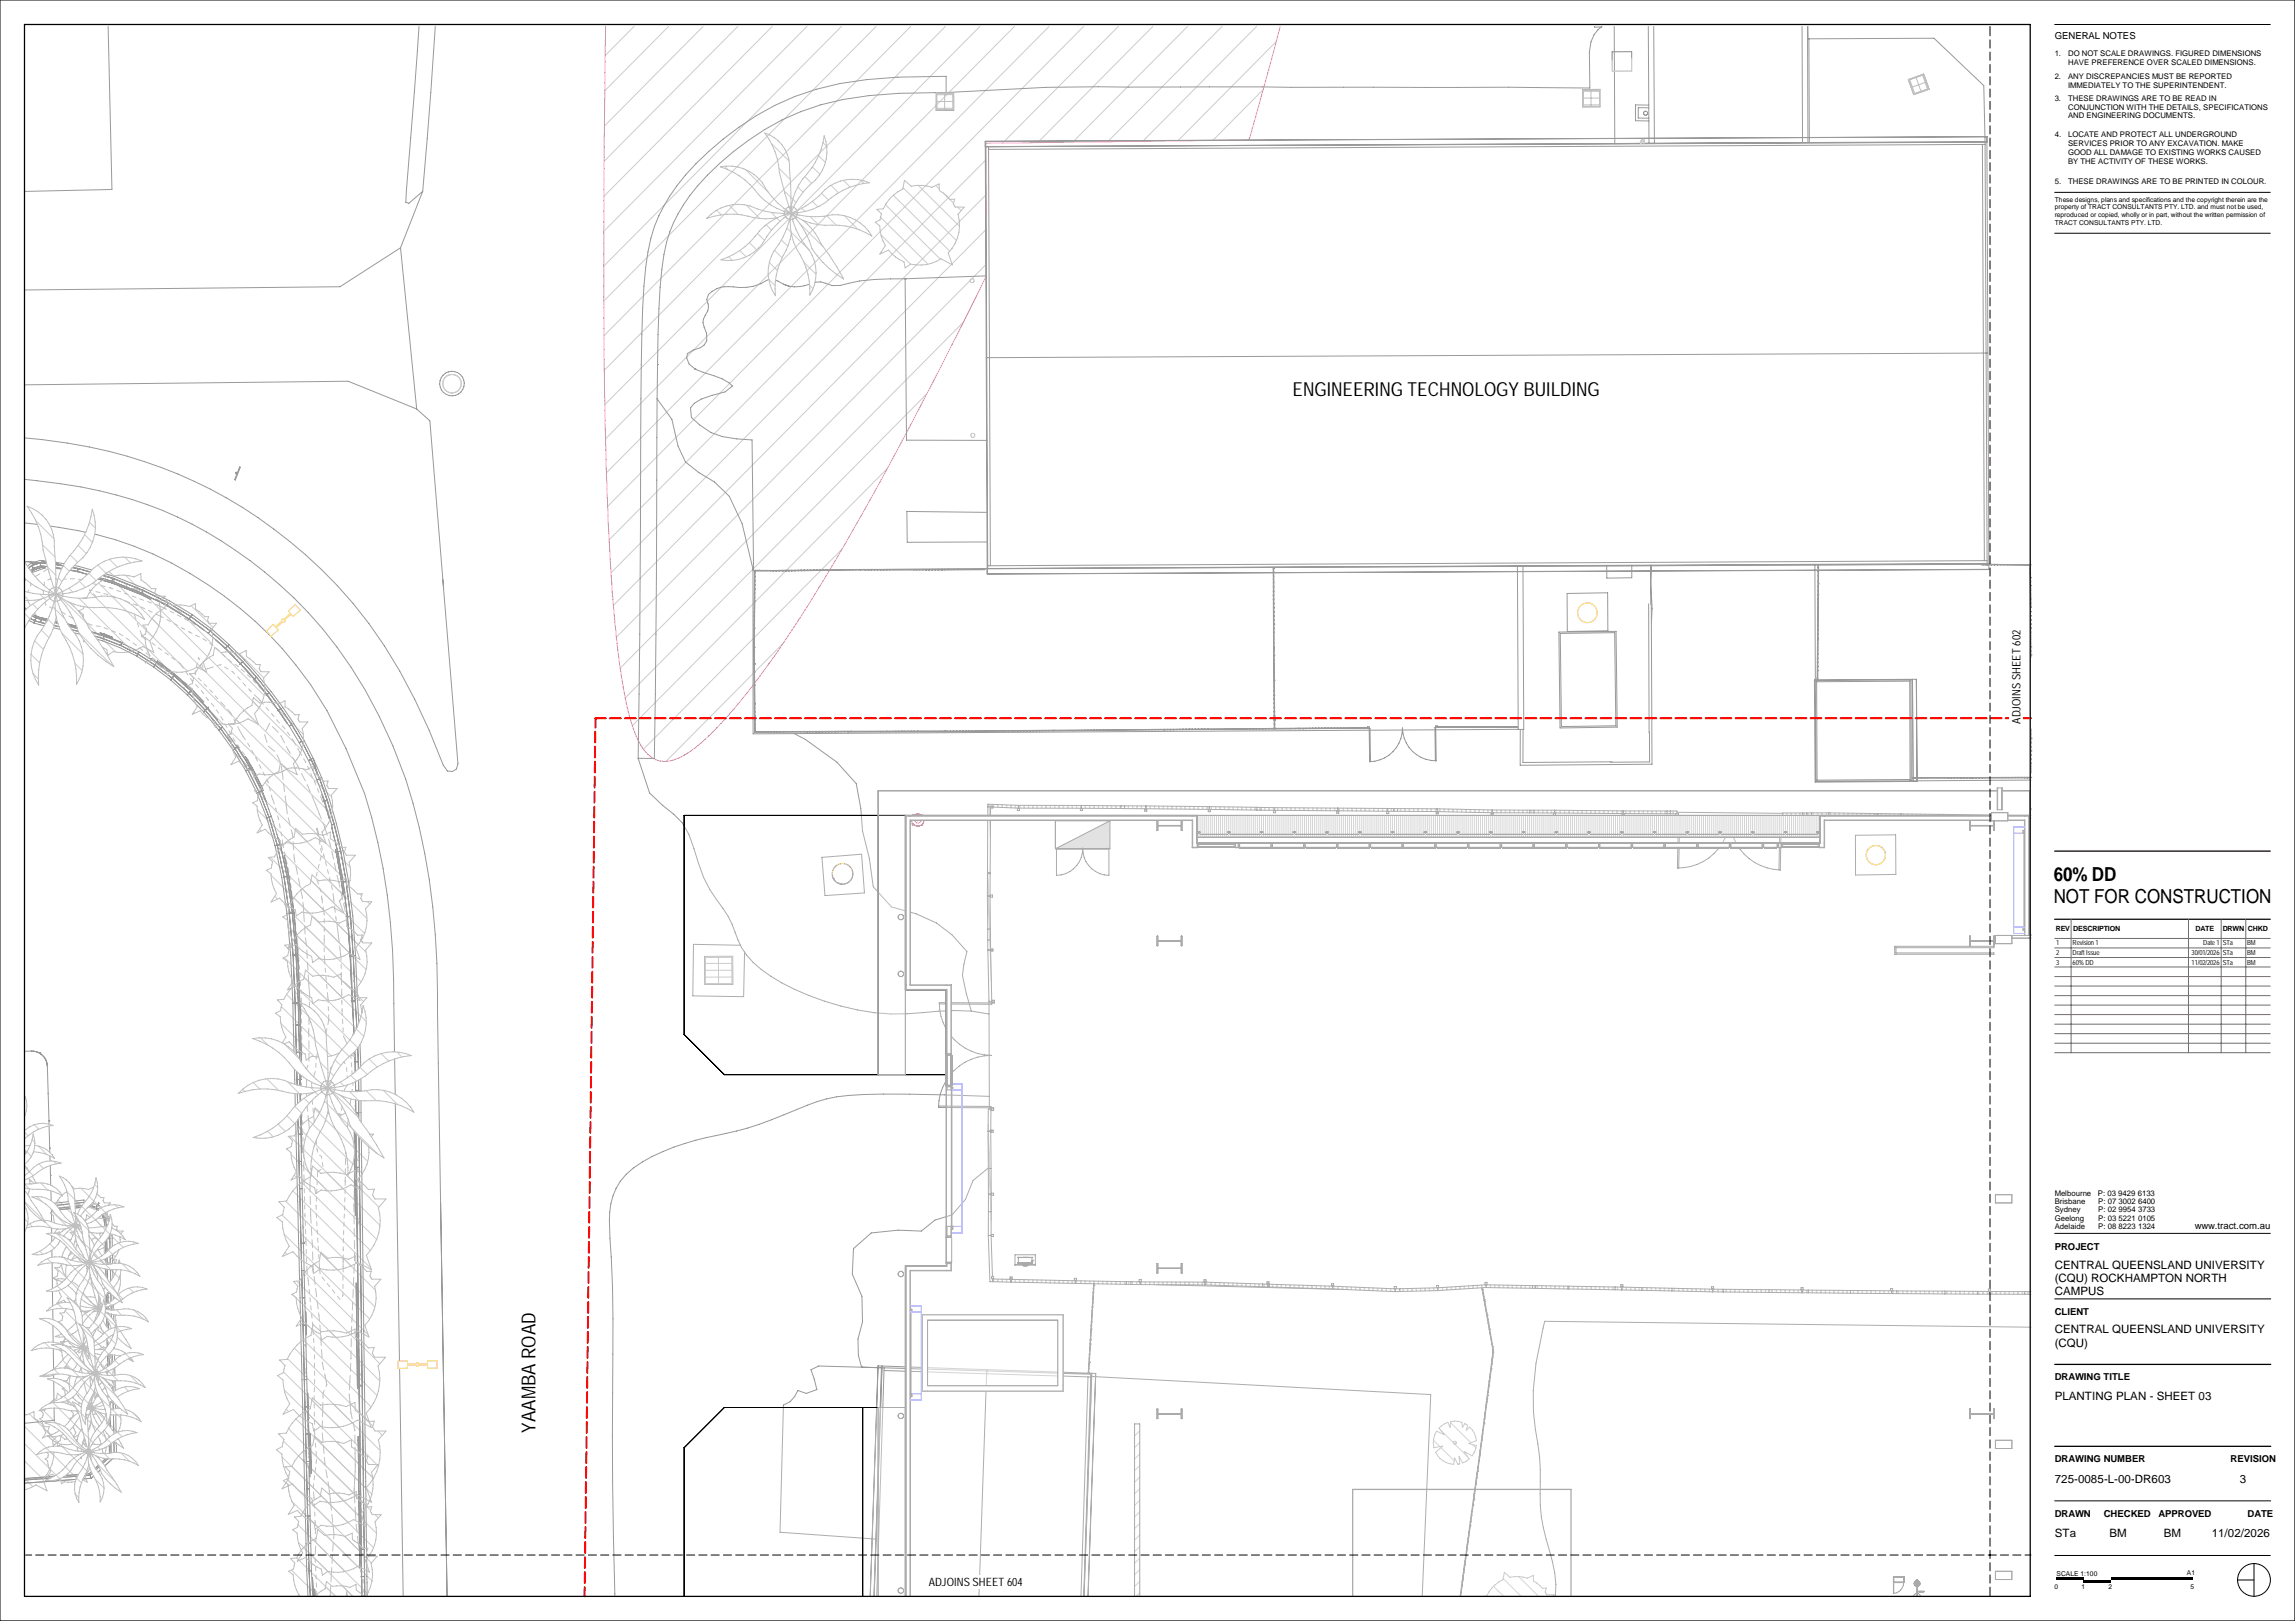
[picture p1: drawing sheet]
<svg xmlns="http://www.w3.org/2000/svg" width="841mm" height="594mm" viewBox="0 0 841 594" stroke-linecap="round" stroke-linejoin="round" font-family="sans-serif">
<defs><g id="words">
<g font-size="7.1">
<text x="473.6" y="145.2">ENGINEERING TECHNOLOGY BUILDING</text>
<text x="752.6" y="322.7">60% DD</text>
<text x="752.6" y="330.9">NOT FOR CONSTRUCTION</text>
<text x="196.3" y="525" transform="rotate(-90 196.3 525)">YAAMBA ROAD</text>
</g>
<g font-size="4.2">
<text x="740.4" y="265.2" transform="rotate(-90 740.4 265.2)">ADJOINS SHEET 602</text>
<text x="752.9" y="465">CENTRAL QUEENSLAND UNIVERSITY</text>
<text x="752.9" y="469.7">(CQU) ROCKHAMPTON NORTH</text>
<text x="752.9" y="474.5">CAMPUS</text>
<text x="752.9" y="488.6">CENTRAL QUEENSLAND UNIVERSITY</text>
<text x="752.9" y="493.4">(CQU)</text>
<text x="752.9" y="512.9">PLANTING PLAN</text>
<text x="787.7" y="512.9">-</text>
<text x="790.3" y="512.9">SHEET 03</text>
<text x="752.9" y="543.3">725</text>
<text x="760.1" y="543.3">-</text>
<text x="761.5" y="543.3">0085</text>
<text x="771" y="543.3">-</text>
<text x="772.4" y="543.3">L</text>
<text x="774.8" y="543.3">-</text>
<text x="776.2" y="543.3">00</text>
<text x="780.9" y="543.3">-</text>
<text x="782.3" y="543.3">DR603</text>
<text x="820.8" y="543.3">3</text>
<text x="752.9" y="563.3">STa</text>
<text x="773" y="563.3">BM</text>
<text x="792.9" y="563.3">BM</text>
<text x="810.5" y="563.3">11/02/2026</text>
<text x="340.4" y="581.3">ADJOINS SHEET 604</text>
</g>
<g font-size="3.5">
<text x="752.9" y="14.4">GENERAL NOTES</text>
<text x="804.3" y="450.4">www.tract.com.au</text>
<text x="752.9" y="457.9">PROJECT</text>
<text x="752.9" y="481.9">CLIENT</text>
<text x="752.9" y="505.8">DRAWING TITLE</text>
<text x="752.9" y="535.9">DRAWING NUMBER</text>
<text x="817.4" y="535.9">REVISION</text>
<text x="752.9" y="555.8">DRAWN</text>
<text x="770.9" y="555.8">CHECKED</text>
<text x="791" y="555.8">APPROVED</text>
<text x="823.6" y="555.8">DATE</text>
</g>
<g font-size="2.9">
<text x="752.9" y="20.5">1.</text>
<text x="752.9" y="29">2.</text>
<text x="752.9" y="37">3.</text>
<text x="752.9" y="50.3">4.</text>
<text x="752.9" y="67.5">5.</text>
<text x="757.9" y="67.5">THESE DRAWINGS ARE TO BE PRINTED IN COLOUR.</text>
<text x="752.9" y="438.3">Melbourne</text>
<text x="752.9" y="441.3">Brisbane</text>
<text x="768.7" y="438.3">P: 03 9429 6133</text>
<text x="768.9" y="441.3">P: 07 3002 6400</text>
<text x="752.9" y="444.3">Sydney</text>
<text x="752.9" y="447.3">Geelong</text>
<text x="768.9" y="444.3">P: 02 9954 3733</text>
<text x="768.9" y="447.3">P: 03 5221 0105</text>
<text x="752.9" y="450.3">Adelaide</text>
<text x="768.9" y="450.3">P: 08 8223 1324</text>
</g>
<g font-size="2.8">
<text x="757.9" y="20.5">DO NOT SCALE DRAWINGS. FIGURED DIMENSIONS</text>
<text x="757.9" y="23.7">HAVE PREFERENCE OVER SCALED DIMENSIONS.</text>
<text x="757.9" y="29">ANY DISCREPANCIES MUST BE REPORTED</text>
<text x="757.9" y="32.3">IMMEDIATELY TO THE SUPERINTENDENT.</text>
<text x="757.9" y="36.9">THESE DRAWINGS ARE TO BE READ IN</text>
<text x="757.9" y="40.2">CONJUNCTION WITH THE DETAILS, SPECIFICATIONS</text>
<text x="757.9" y="43.4">AND ENGINEERING DOCUMENTS.</text>
<text x="757.9" y="50.3">LOCATE AND PROTECT ALL UNDERGROUND</text>
<text x="757.9" y="53.6">SERVICES PRIOR TO ANY EXCAVATION. MAKE</text>
<text x="757.9" y="56.8">GOOD ALL DAMAGE TO EXISTING WORKS CAUSED</text>
<text x="757.9" y="60">BY THE ACTIVITY OF THESE WORKS.</text>
</g>
<g font-size="2.6">
<text x="753.3" y="341.2">REV DESCRIPTION</text>
<text x="804.5" y="341.2">DATE</text>
<text x="814.5" y="341.2">DRWN CHKD</text>
<text x="753.5" y="346.5">1</text>
<text x="759.5" y="346.5">Revision 1</text>
<text x="807.4" y="346.5">Date 1 STa</text>
<text x="823.5" y="346.5">BM</text>
<text x="753.5" y="350">2</text>
<text x="753.5" y="353.4">3</text>
<text x="759.5" y="350">Draft Issue</text>
<text x="759.5" y="353.4">60% DD</text>
<text x="803.1" y="350">30/01/2026 STa</text>
<text x="803.1" y="353.4">11/02/2026 STa</text>
<text x="823.5" y="350">BM</text>
<text x="823.5" y="353.4">BM</text>
</g>
<g font-size="2.5">
<text x="753.6" y="577.5">SCALE 1:100</text>
<text x="801.4" y="577.3">A1</text>
<text x="752.9" y="582.3">0</text>
<text x="762.7" y="582.3">1</text>
<text x="772.7" y="582.3">2</text>
<text x="802.7" y="582.3">5</text>
</g>
<g font-size="2.4">
<text x="752.9" y="74">These designs, plans and specifications and the copyright therein are the</text>
<text x="752.9" y="76.8">property of TRACT CONSULTANTS PTY. LTD. and must not be used,</text>
<text x="752.9" y="79.5">reproduced or copied, wholly or in part, without the written permission of</text>
<text x="752.9" y="82.3">TRACT CONSULTANTS PTY. LTD.</text>
</g>
</g></defs>
<path d="M665.9 249l.2 .3z" fill="#999"/>
<g fill="#fff">
<path d="M333.6 300.7h410.7v284.3h-410.7z"/>
<path d="M415.8 521.8h1.9v63.2h-1.9z"/>
</g>
<path d="M346.9 452.9v10.1" fill="none" stroke="#fafafa" stroke-width=".37"/>
<g fill="#fff">
<path d="M438.7 298.8h228v8h-228z"/>
<path d="M743.8 342.3l.5 .1z"/>
<path d="M737.2 343.7l7.1 .1z"/>
<path d="M743.8 296.8h.5v45.5h-.5z"/>
</g>
<path d="M634.2 308.8h11.6v2h-11.6z" fill="#d4d4d4"/>
<path d="M634.2 310.8h11.6" fill="none" stroke="#d4d4d4" stroke-width=".37"/>
<path d="M610.2 308.8h11.5v2h-11.5z" fill="#d4d4d4"/>
<path d="M610.2 310.8h11.5" fill="none" stroke="#d4d4d4" stroke-width=".37"/>
<path d="M586.2 308.8h11.5v2h-11.5z" fill="#d4d4d4"/>
<path d="M586.2 310.8h11.5" fill="none" stroke="#d4d4d4" stroke-width=".37"/>
<path d="M562.2 308.8h11.5v2h-11.5z" fill="#d4d4d4"/>
<path d="M562.2 310.8h11.5" fill="none" stroke="#d4d4d4" stroke-width=".37"/>
<path d="M538.3 308.8h11.4v2h-11.4z" fill="#d4d4d4"/>
<path d="M538.3 310.8h11.4" fill="none" stroke="#d4d4d4" stroke-width=".37"/>
<path d="M514.3 308.8h11.4v2h-11.4z" fill="#d4d4d4"/>
<path d="M514.3 310.8h11.4" fill="none" stroke="#d4d4d4" stroke-width=".37"/>
<path d="M490.3 308.8h11.4v2h-11.4z" fill="#d4d4d4"/>
<path d="M490.3 310.8h11.4" fill="none" stroke="#d4d4d4" stroke-width=".37"/>
<path d="M466.3 308.8h11.4v2h-11.4z" fill="#d4d4d4"/>
<path d="M466.3 310.8h11.4" fill="none" stroke="#d4d4d4" stroke-width=".37"/>
<path d="M386.8 300.8h19.9v10.2h-19.9z" fill="#e2e2e2"/>
<g fill="#fff">
<path d="M321.8 289.8h422v104h-422z"/>
<path d="M339.9 483.8h47.7v23.9h-47.7z"/>
</g>
<g fill="none" stroke="#adadad" stroke-width=".37">
<path d="M315.6 298.8l.5 5.7 2.5 10 1.4 10.4 1.8 2M335.2 298.6l-.8-.1v.3M337.7 298.6l.5 .2M362 295.7h1M363 295.7v3.1M363 295.7h.1M363.1 295.3l.8 .1v.7h-.8zM363.9 295.7l9.3 .4M372.8 296.2h.8l-.1 .8h-.7zM373.2 295.1l-11.2-.4v4.1M373.2 295.1v1M373.2 296.1l23.1 .1"/>
<path d="M373.2 295.1h23.1M395.9 296.2l.8 .1v.7h-.8zM396.3 296.2h14.5M396.3 295.1v1.1M396.3 295.1l14.5 .2M410.8 295.3h1.4M410.8 295.3v.9M410.8 296.2l1.3 .1M412.1 296.3h7.8M412.2 295.3h7.7M412.2 295.3l-.1 1M419.5 296.5h.7v.7h-.7z"/>
<path d="M419.9 296.3l23.2 .3M419.9 295.3l23.2 .3M419.9 295.3v1M442.8 296.7h.7v.7h-.7zM443.1 296.6l17.5 .2M443.1 295.6v1M443.1 295.6l17.5 .2M460.6 296.8l1.5 .1M460.6 295.8l1.6 .1M460.6 295.8v1M462.1 296.9l46.4 .4M462.2 295.9l-.1 1"/>
<path d="M462.2 295.9l4.9 .1M466.7 297.1h.7v.7h-.7zM467.1 296l23.1 .1M467.1 296v.9M489.8 297.2h.8v.8h-.8zM490.2 296.1v1M490.2 296.1l18.3 .1M508.1 297.4h.8v.8l-.8-.1zM508.5 297.3h3.6M508.5 296.2v1.1M508.5 296.2l2.3 .1M510.8 296.3h1.3"/>
<path d="M510.8 296.3v1M512.1 297.3l14.6 .1M512.1 296.3v1M512.1 296.3l14.6 .1M526.3 297.5h.7v.7h-.7zM526.7 296.4l20.1 .4M526.7 297.4l20.1 .4M526.7 296.4v1M546.4 297.9h.8v.8h-.8zM546.8 296.8v1M546.8 297.8l13.7 .1M546.8 296.8l13.8 .1"/>
<path d="M560.5 297.9h1.6M560.6 296.9h9M560.6 296.9l-.1 1M562.1 297.9h7.5M562.1 296.9v1M569.3 298.8v-.8h.7v.8M569.6 296.9l25.2 .2M569.6 297.9l25.2 .2M569.6 296.9v1M594.4 298.8v-.6h.8v.6M594.8 297.1l16.1 .1M594.8 298.1l16.1 .1"/>
<path d="M594.8 297.1v1M610.9 297.2h3.6v1M610.9 297.2v1M610.9 298.2h3.1M612.1 297.2v1M614 298.2v.6M614 298.2h1.1l-.1 .6M614.5 297.6l38.8 .4M660.5 297.9v.9M662.1 297.9h-8.8v.9M662.1 297.9v.9M663.8 297.9h6.4"/>
<path d="M663.8 297.9h-1.7M663.8 297.9v.9M670.2 297.9l16.9 .2M670.2 297.9v.9M687.1 298.1h1M687.1 298.1v.7M688.1 298.1l8.5 .1M688.1 298.1v.7M696.6 298.2l13.6 .2M696.6 298.2v.6M710.2 298.4h1.9M710.2 298.4v.4"/>
<path d="M711.1 298.4v.4M712.1 298.4l17.6 .3M712.1 298.4v.4M742.4 298.8h1.9M743.8 299.8h.5M250.7 302.7l1.7 3 1.9 5.2a51.8 51.8 0 0 0 10.6 21.9l1.9 2.9 1.5 3a29.7 29.7 0 0 0 14.1 19 95.9 95.9 0 0 0 39.4 13.5M301.2 314.2h.1M301.2 314.2l14.5-1.2 1.1 14.2-14.5 1zM305 319.7v.1M305.2 318.9l-.1 .2M305.5 318.3l-.1 .2M305.9 317.8l-.2 .2"/>
<path d="M306.3 317.3l-.2 .2M306.8 316.9l-.2 .2M307.4 316.7h-.2M308.1 316.5h-.2M309.4 316.5h.2M310 316.6l.2 .1M310.6 316.9l.2 .1M311.1 317.2l.2 .2M311.5 317.7h.1M311.6 317.7l.1 .2M312 318.2l.1 .2M312.3 318.7v.3"/>
<path d="M312.4 319.4l.1 .2M312.5 320v.3M334.3 301.8v.5h.8M338.1 301.9v.5h-.6M361.9 319.8v.3M361.9 319.8h.9M361.9 300.7v19.1M362.8 319.8v.3M363 300.7l-.2 19.1M614.8 310.8l-.1 7.3M615.3 310.8l-.2 7.3h-.4M629.8 310.8a18.8 18.8 0 0 1-15.1 7.3"/>
<path d="M652.1 310.6l-.2 8.1M652.5 310.6l-.1 8.2a18.6 18.6 0 0 1-15-8M679.9 306.1l14.7-.2 .1 14.5-14.7 .2zM683.9 313.7l.1 .6M683.9 313.1v.5M684 312.4l-.1 .6M684.2 311.8l-.2 .5M685 310.8l-.7 .9M685.5 310.3l-.4 .4M686.1 310l-.5 .3M686.7 309.9l-.6 .1M686.8 309.9h1.2"/>
<path d="M688.1 309.9l1.1 .4M689.3 310.3l.4 .4M689.8 310.7l.4 .5M690.2 311.2l.3 .5M690.6 311.8l.3 1.2M690.8 314.3a3.5 3.5 0 0 1-3.4 2.6 3.5 3.5 0 0 1-3.4-2.5M690.9 313.1v.5M690.9 313.7l-.1 .5M305 320.4a3.7 3.7 0 0 0 5 3.4M305.4 321.9h.1M305.7 322.5h.1M306.1 323h.1"/>
<path d="M306.7 323.3v.1M307.3 323.7h.1M307.9 323.9h.1M310.3 323.7l-.3 .1M312.5 320.4l-.2 1-.6 1.2-1.7 1.2M333.6 334.3a35.8 35.8 0 0 1 20.7 14.4l-1.1 4.6-.5 4.1 1.4 6.6 1.8 6.5M361.8 328.3l.1 12.1M361.8 328.3h1M361.9 320.1l-.1 8.2M361.9 320.1h.9M362.8 328.3l.2 19.8M362.8 320.1v8.2"/>
<path d="M362.9 328h.8v.7h-.8zM268.5 350.6l-10.2-.1 .1 10.2M268.5 353.9v6.7l-10.1 .1M271.4 346.4l-17.3-.4-.2 18.9 18.6 .3 .3-16.3M361.9 340.4v4.1M361.9 344.5h1.1M361.9 344.5l.1 3.6M361.9 340.4h1M362 348.1h1M362 348.1l.4 19 1-.1-.4-18.9M363.1 347.8l.8-.1v.8h-.8zM258.4 360.7h.1"/>
<path d="M344.2 367.4h2.6M344.2 367.4v.5h2.6M344.2 367.4a18.5 18.5 0 0 0 2.6 9.7M346.8 370.4l-15 1.1M348.6 379.7a19 19 0 0 0 14.7 7 19.2 19.2 0 0 0-14.6 6.6M348.6 367.4l15.8 .1v-1h-1v1.5l-14.8-.1M348.6 370.3l7.3 .2M355.9 370.5l6.5 1.1M362.4 366.4l.1 40M363.5 366.6h.8v.8h-.7zM346.8 405.8h1.8M346.8 405.3h1.8"/>
<path d="M346.8 401.2l1.8 .1M348.8 405.3l14.3 .1v1.6M348.8 405.8l15.4 .1-.1 1.1h-1M348.8 401.3l13.7 .4M362.1 414.5h1M362.1 414.5l.1 13.7M363.1 414.5l.1 13.7M363.1 407v7.5M363.1 406.4h-.9l-.1 8.1M363.2 414.1h.7v.8h-.7zM363.3 406.1h.7v.7h-.7zM362.2 428.2v9.4"/>
<path d="M362.2 428.2h1M362.2 428l-5.6 4.6-2.8 6.9-4.9 5.7M362.2 437.6v6.4M362.2 437.6h1M363.2 428.2v9.4M363.2 437.6v6.4M363.3 437.2h.8v.8h-.8zM348.6 445.3l-1.8 .5M362.2 452.7l.6 16.9h1.1M362.2 452.7h1M362.2 444h1M362.2 444v8.7"/>
<path d="M363.2 452.7l.5 15.1M363.2 444v8.7M363.3 452.3h.7l.1 .8h-.8zM363.3 467.8h.8v.7h-.8zM363.7 468.7h.2M363.7 468.7l.1 .9M363.7 468.5v.2M363.9 468.7v.9M363.9 468.7l6.6 .1M363.9 469.6l6.6 .2M370.1 467.9h.8v.8h-.8zM370.5 469.8l42.2 .8"/>
<path d="M370.5 468.8v1M370.5 468.8l42.2 .8M393.7 468.4h.8v.8l-.8-.1zM394.1 469.3l-.1 1M400.2 479l.2 .1M400.3 478.8l.1 .2-.2 .2M400.3 478.6v.3M400.3 477.5v.1M400.3 477.3h.1M400.3 477.4l.2 .2M400.4 476l.2 .2M400.4 478.8v.2"/>
<path d="M400.4 477.3l-.1 .2M400.4 477.4l-.1 .1M400.5 474.7l.2 .2M400.6 477.1l-.3 .2M400.6 473.6v.4M400.6 473.5l.2 .1M400.6 473.3v.1M400.6 475.1l-.2 .5M400.6 474.9l.1 .1M400.6 473.6l.1 .3M400.6 472.1l.1 .2M400.6 473.6v.2"/>
<path d="M400.7 470.7l.2 .2M400.7 472.1l-.1 .2M400.8 473.5l-.2 .2M400.9 471.8l-.3 .3 .3 .2M400.9 471h.1M412.7 469.6v1M412.7 469.6h1.7M412.7 470.6l1.7 .1M414.4 470.7h3.4M414.4 469.6l3.4 .1M414.4 469.6v1.1M417.4 468.8h.8v.8h-.8z"/>
<path d="M417.8 470.7l23.7 .1M417.8 469.7l23.7 .1M417.8 469.7v1M423.7 470.7l70.2 1.8M441.2 468.9l.8 .1-.1 .7h-.7zM441.5 470.8l21.2 .7M441.5 469.8v1M441.5 469.8l21.2 .7M462.7 471.5l1.9 .1M462.7 470.5l1.9 .1M462.7 470.5v1M464.3 469.7h.7v.8h-.7z"/>
<path d="M464.6 471.6h.5M464.6 470.6v1M464.6 470.6h.5M465.1 471.6l23.2 .7M465.1 470.6l23.2 .7M465.1 470.6v1M488 470.4l.7 .1v.7h-.8zM488.3 472.3l23 1M488.3 471.3l23 1M488.3 471.3v1M510.9 471.4h.8v.7l-.8 .1zM511.3 472.3v1"/>
<path d="M513 472.2v1M526.4 471h.7l.1 .8h-.7zM526.8 472.9l-15.5 .4M526.8 471.9v1M526.8 471.9l-15.5 .4M543.1 472.6h.1M543.1 472.6l.2 .2M543.3 472.4l-.2 .3M543.3 472.4h.1M543.3 472.6l.1 .4M543.3 472.4l-.2 .2M543.4 474.1h.1"/>
<path d="M543.5 474.6l.2 .1M543.5 473.8l-.1 .2M543.6 473.8l-.2 .1M543.6 474.8l.2 .2M543.7 474.9l-.1 .4M543.9 476.6h.1M543.9 476.4l.1 .2M544 476.3h.1M544 476.5l.1 .3M544 476.2l-.1 .3M544.1 477.9h.1M544.1 477h.1"/>
<path d="M544.2 478.3l.2 .2M544.2 477.8l-.1 .1M544.2 478.5l.2 .2-.1-.2M544.2 469.9h.7v.8h-.7zM544.2 477.6l-.1 .2M544.4 478.9l-.1 .2M544.5 470.8l17.1 .3M544.5 470.8l.1 1M544.5 470.8l-17.7 1.1M544.6 471.8l17 .3M544.6 471.8l-17.8 1.1M561.6 472.1h1.1"/>
<path d="M561.6 471.1h1.1M561.6 471.1v1M562.7 472.1l11.9 .2M562.7 471.1v1M562.7 471.1l11.9 .2M574.6 472.3l19.7 .4M574.6 471.3l19.7 .3M574.6 471.3v1M591.9 471.6v1M593.9 470.7l.8 .1v.7h-.8zM594.3 472.7l7.3 .1M594.3 471.6l33.2 .8"/>
<path d="M594.3 471.6v1.1M601.6 472.8l11.1 .2M601.7 471.8l-.1 1M612.7 473l14.8 .4M612.7 472.1v.9M627.2 471.5h.7v.8h-.7zM627.5 473.4h4M627.5 472.4v1M627.5 472.4h4M631.5 473.4l28.9 .3M631.5 472.4l16.8 .2M631.5 472.4v1"/>
<path d="M648.3 472.6v1M648.3 472.6l12.1 .1M660 471.8h.7v.8h-.7zM660.4 473.7h2.3M660.4 472.7v1M660.4 472.7h2.3M662.7 472.7l30.5 .3M662.7 473.7l15.4 .2M662.7 472.7v1M678.1 473.9l15.1 .1M678.1 472.9v1M692.8 472.1h.7v.8h-.7z"/>
<path d="M693.2 474h1.8M693.2 473v1M693.2 473h1.8M695 474l29.7 .2M695 473v1M695 473l17.7 .1M712.7 473.1l16.3 .1M712.7 473.1v1M724.7 474.2h4.3M724.7 473.2v1M728.6 472.4h.8v.7h-.8zM729 474.2l13 .1"/>
<path d="M729 473.2v1M729 473.2l13 .1M742 474.3h2.3M742 473.3v1M742 473.3h2.3M399 498.8l.2 .1M399.1 497.4l.1 .1M399.1 497.8l.1 .2M399.2 499.6l-.3 .2M399.2 497.6l.1 .1M399.2 499.1h.1M399.2 499.3h.1"/>
<path d="M399.2 496.2l.2 .2M399.2 496.2l.1 .2M399.2 496.4v.1M399.2 497.8l-.1 .2M399.3 497.9l-.2 .2M399.3 497.7l-.1 .1M399.3 494.8l.2 .2M399.3 496.3l-.1 .2M399.4 493.4l.1 .2M399.4 492.2l.2 .2M399.4 496.1l-.2 .1M399.4 492.3l.1 .2"/>
<path d="M399.5 492l.1 .2M399.5 493.7v.1M399.5 493.8v.1M399.5 490.9h.1M399.5 490.9l.2 .1M399.5 494.4l-.2 .2M399.5 491.1l.2 .1M399.5 491.2v.1M399.5 490.7l.2 .1M399.6 489.5l.2 .1M399.6 492.7l-.2 .2M399.6 489.5v.1"/>
<path d="M399.6 492.5h.1M399.6 489.3h.1M399.6 492.5l-.1 .2M399.7 488.1l.2 .2M399.7 490.9l-.2 .1M399.7 491v.1M399.7 491l-.1 .2M399.7 489.5l-.1 .1M399.8 486.7l.2 .2M399.8 489.2l-.2 .3M399.8 485.4h.1M399.8 485.5v.4"/>
<path d="M399.8 485.7l.2 .2M399.9 487.2v.1M399.9 487h.1M399.9 484.4h.1M399.9 487.3l-.2 .4M399.9 484.3v.1M399.9 484.1l.2 .2M399.9 484.2l.1 .2M400 485.6v.2M400 485.9l-.2 .2M400 482.8l.2 .1M400 484.2l-.1 .3"/>
<path d="M400 485.6l-.1 .2M400.1 481.4l.2 .1M400.1 484l-.2 .2M400.1 481.6l.2 .1M400.1 480.3l.2 .1M400.2 480.2l.1 .2M400.2 480l.1 .2M400.2 481.8l.1 .1M400.2 482.3l-.2 .2M400.3 480.6l-.2 .2M400.3 480.4h.1M400.3 480.4l-.1 .2"/>
<path d="M544.4 480.1l.3 .3M544.5 480.3l.2 .2M544.7 480.1l-.2 .1M544.7 480.2l-.2 .2M544.7 481.3l.2 .2M544.7 481.2h.1M544.9 481.1l-.2 .1M545 483.1l.3 .3-.2 .3M545 481.9h.1M545 481.8v.1M545 482.2l-.1 .2M545.1 483.2l-.1 .2"/>
<path d="M545.2 483.4l.1 .2M545.3 483.5h.1M545.3 483.3l-.2 .1M545.3 484.8h.1M545.3 485.1l.3 .2M545.5 484.7l-.2 .1M545.6 485.5v.1M545.7 486.8l.2 .2M545.7 485.9h-.1M545.7 486l-.2 .2M545.7 487l.2 .2M545.8 487.5h.1"/>
<path d="M545.8 487v.3M545.9 487h.1M545.9 487.2l.1 .1M545.9 487.4l-.1 .1M545.9 487.2l-.1 .1M546 488.9h.1M546.1 488.8l.2 .2M546.1 488.4v.3M546.2 488.5l-.2 .2M546.3 490.6l.1 .4M546.4 489.8l-.2 .2M546.5 491v.3"/>
<path d="M546.5 499.7l.2 .3M546.5 499.7h.1M546.6 490.9v.1M546.6 499.5v.1M546.6 499.9h-.1M546.7 492.3l.1 .2M546.7 499.6l-.2 .3M546.7 498.4l.2 .2M546.7 499.7h.1M546.7 492.3v.1M546.7 498.2l.1 .1M546.8 492.7l.1 .1"/>
<path d="M546.8 499.5l-.3 .2M546.8 497.7h.2M546.8 492.3l-.1 .2M546.9 497l.2 .2M546.9 497.7l-.1 .2M546.9 497.7v.1M547 494.3l.2 .2-.1 .1M547 497l-.1 .4M547 493.5h.1M547 497.3l-.2 .3M547 495.9l.2 .1M547.1 493.6l-.2 .2"/>
<path d="M547.1 495.7h.1M547.1 495.7l-.1 .1M547.1 495.5l.1 .1M547.1 495.1l-4-23h.2l4 23M547.1 495.1h.2M547.1 495.1l-1.2 9.5M547.2 494.6l.1 .1M547.2 494.8h.1M547.2 494.8l-.1 .2M547.3 495l-.1 .1M547.3 495.3l-.2 .2M547.3 495.1l-1.2 9.5"/>
<path d="M744.3 486.3l-178.3-2.1a111 111 0 0 0-4.1 33.3l.8 6.3a87.4 87.4 0 0 1 1.7 23.5 57.3 57.3 0 0 0 3.4 20.8 42.1 42.1 0 0 1 2.2 16.9M287.1 515.7l-1.3 45.8 35.2 2.5M321.3 515.7l-2.4 69.3M333.8 500.9l4.1 .2M333.8 501.5l4.1 .2M333.8 502.5l4.1 .1M361.3 509.8l-2.6 75.2M389.6 502.8l10.4 .4M389.6 503.3l10.1 .3-2.6 81.4M389.6 504.2l10.1 .4M398.7 504.5l-2.6 80.5M398.8 503.1h.1"/>
<path d="M398.8 502.9l.1 .1M398.8 502.7l.2 .2M398.8 503.2l2.1-32.7-2 32.7M398.8 503.2h.1M398.8 503.1l.2-.2-.1 .2M398.9 501.4v.3M398.9 503.1h.1M398.9 500.1l.2 .2M398.9 503.2v-.2l-.1 .2M398.9 503.1v.1M399 501.5l-.1 .2M399.1 501.3l-.2 .2 .1 .2"/>
<path d="M399.7 504.4l124.6 6.6-3.1 74M400 503.2l1.5 .1-2.8 81.7M400.1 503.2l-2.8 81.8M543.9 519.9h.1M543.9 519.9v.2M543.9 519.9l.1 .2M544 518.8l.2 .2M544.1 519.6l-.2 .3M544.1 519l.1 .2M544.2 519.5h-.1M544.2 517.5l.2 .2M544.2 517.7h.2"/>
<path d="M544.2 517.7l-2 15M544.2 517.6l.1 .1M544.3 517.9l-.2 .2M544.3 517.7l.1 .1M544.3 517.8l-.1 .2M544.4 516.2h.1M544.4 517.6l-.2 .1M544.4 516.3l.1 .2M544.4 517.7l-2 15M544.4 517.4h-.1M544.5 515l.2 .2M544.5 515.2l.2 .2"/>
<path d="M544.6 514.5l.2 .1M544.6 514.5l-.4 3.2M544.7 515.5l-.3 .3M544.7 515.3l-.1 .2M544.7 513.8l.2 .1M544.8 513.7v.4M544.8 513.5l.1 .2M544.8 514.6l-.4 3.1M544.8 512.6l.2 .1M544.9 512.4h.1M544.9 513.4l-.1 .2M545 513.4l-.3 .2"/>
<path d="M545 512.1l.1 .2M545 511.3l.2 .1M545.1 511.6l-.1 .2M545.1 510.2l.2 .1M545.1 510.2l-.5 4.3M545.2 510.1l.1 .1M545.2 511.3h.1M545.2 511.2l-.1 .2M545.3 510.2v.1M545.3 510l-.1 .2M545.3 508.8l.2 .1M545.3 510.3l-.5 4.3"/>
<path d="M545.4 509.7l-.2 .2M545.5 509.1h.1M545.5 507.6l.2 .2M545.5 507.5h.1M545.5 507.7l.1 .3M545.5 507.5l.2 .1M545.5 507.7v.2M545.6 507.7l-.1 .1M545.7 506.2h.1M545.7 506.3l.1 .2M545.7 507.8l-.3 .3M545.7 507.7l-.1 .1"/>
<path d="M545.8 505l.2 .2M545.9 504.4h.1M545.9 504.6h.2M545.9 504.6l-.8 5.6M545.9 505.8l-.2 .2M546 505.5l-.1 .1M546.1 503.3v.3M546.1 504.6l-.8 5.7M546.1 503.6l-.1 .3M546.2 502.2l.1 .3M546.2 502.2l.2 .1-.1-.1M546.4 500.8l.2 .2"/>
<path d="M546.5 501.6h.1M546.5 501.6l-.2 .2M546.5 501.3l-.1 .2M546.5 501.3l-.1 .1M321.8 539.2l-1.5 45.8 1.5-42.7M541.2 539.7l.1 .1M541.2 539.9l.1 .1M541.2 539.9l.2 .1M541.2 539.9l-.5 3.8M541.4 538.8l.2 .1M541.4 539.7v.1M541.4 540l-.5 3.8"/>
<path d="M541.4 538.4h.1M541.5 539.1h.1M541.5 539.2l-.2 .3M541.5 539l-.1 .2M541.5 537.8h.2M541.5 537.8l-.3 2.1M541.6 537.3l.1 .3-.1-.2M541.7 537.8l-.3 2.2M541.7 536.1l.2 .2M541.8 537.5l-.3 .2M541.8 535.8v.1M541.8 537.2v.2"/>
<path d="M541.8 535.5h.2M541.8 535.5l-.3 2.3M541.9 535l.2 .2M541.9 535.5l-.1 .1M542 535.2l-.1 .2 .1-.1M542 535.3v.2M542 535.5l-.3 2.3M542.1 533.9l.1 .2M542.1 533.8v.2M542.1 533.5l-.3 2M542.1 533.5h.2M542.2 533.5v.4"/>
<path d="M542.2 532.6l.2 .1M542.2 534h.1M542.2 533.5l-.1 .1M542.2 532.7h.2M542.2 532.7l-.1 .8M542.3 533.5l-.3 2M542.3 533.4l-.1 .1M542.4 532.7l-.1 .8M542.5 531.7l-.2 .2M542.5 531.6l-.1 .2M542.5 531.4l-.1-.2 .1 .3M542.5 531.6l-.2 .1"/>
<path d="M542.5 530.1l.2 .2M542.6 531.4l-.2 .2M542.7 528.8l.2 .2M542.7 528.9l.2 .2M542.8 529.5l-.2 .3M542.8 529.3v.2M542.9 527.6l.2 .2M542.9 527.5l.2 .2-.3 .2M542.9 529h.1M542.9 527.6l.1 .1M543 527.6l-.1 .2M543.1 526.3l.1 .2"/>
<path d="M543.1 526.2h.1M543.1 527.5l-.3 .2M543.2 525l.2 .2M543.2 525.2l.1 .2M543.3 525.1l.1 .2M543.3 525.4l-.1 .3M543.3 525.7l-.2 .2M543.3 525.4h.1M543.3 523.9l.3 .1M543.4 523.7h.1M543.4 524h-.1M543.4 523.8h.1"/>
<path d="M543.4 523.9l-.1 .1M543.5 522.6l.2 .1M543.6 523.6l-.2 .2M543.6 522.7l.1 .2M543.7 521.3l.2 .1M543.7 521.4l.2 .2M543.7 521.6l-.1 .2M543.8 521.3l.1 .2M543.9 521.7h.1M543.9 520.1l.1 .2M543.9 521.5l-.1 .1M543.9 521.7l-.3 .3"/>
<path d="M538.5 560l.1 .2M538.6 558.7l.2 .2M538.7 559.5l-.2 .3 .1-.2M538.8 559h.1M538.8 559.1h.1M538.8 557.7h.1M538.8 557.4h.1M538.8 557.5l.1 .2M538.9 557.4l.1 .3M538.9 557.7l-.2 .2M539 557.4l-.1 .2 .1-.2M539 556.3l.2 .1"/>
<path d="M539.2 554.9l.1 .2M539.2 555.6l-.2 .2M539.3 555.2v.1M539.3 554h.2M539.3 555.2l-.2-.1 .1 .2M539.3 555.3l-.1 .2M539.3 553.7h.1M539.3 553.6l.1 .1M539.3 555.2h.1M539.4 553.6l.1-.1-.2 .2M539.5 552.5l.2 .2M539.6 551.4l.1 .2"/>
<path d="M539.7 551.2v.3M539.7 551.4l.1 .1M539.7 551.3l.1 .2M539.8 551.6l-.2 .3M539.8 551.5h.1M539.8 551.4l-.1 .1M539.8 550l.2 .2M539.9 549.8h.1M540 548.8l.2 .1M540.1 549.5l-.2 .3M540.1 549.3h.1M540.2 547.6l.1 .2"/>
<path d="M540.2 547.5l.1 .1M540.2 549.1l-.2-.2 .1 .2M540.2 547.1l-2.4 18M540.2 547.1l.2 .1M540.3 547.4l-.2 .5M540.3 546.3l.2 .1M540.4 545.9v.1M540.4 547.5l-.3 .2M540.4 547.4l-.1 .1M540.4 547.2l-2.4 18M540.5 545.5h-.1M540.5 545.5h.1"/>
<path d="M540.5 545.5l-.3 1.6M540.5 545l.2 .2M540.5 545.9l.1 .1M540.6 545.4v.1M540.6 545.5l-.2 1.7M540.7 543.7l.2 .2-.2 .2M540.7 543.9l.1 .2M540.7 543.9h.1M540.7 543.7l.2 .1M540.7 543.7l-.2 1.8M540.8 543.6l-.1 .1M540.8 544l.1 .1"/>
<path d="M540.9 542.5l.2 .2M540.9 543.8l-.3 1.7M540.9 543.4l-.1 .4M540.9 542.8l.1 .1M541 543.1l-.1 .1M541 541.4h.1M541.1 541.2l.1 .1-.2 .3M541.1 541.7l-.1 .1M541.1 541.4h.1M541.1 541.3l-.1 .2M541.2 540v.1M541.3 540.2h.1"/>
<path d="M321.8 570l-.5 15M535.8 579.7l.1 .1M535.8 580l.1 .1M535.9 579.1l-.8 5.9M535.9 579.1h.2M536 578.3l.2 .2M536 579.2l-.1 .2M536.1 577.5v.1M536.1 579.1l-.8 5.9-.2-.2M536.1 577.6h.1M536.1 577.6l-.2 1.5M536.1 577.3l.1 .1"/>
<path d="M536.1 578.7l-.2 .3M536.1 578.5l-.1 .3M536.2 577.2l-.1 .1M536.2 578.5l-.1 .1M536.2 577.4l-.1 .2M536.2 576.2l.2 .1M536.2 577.6l-.1 1.5M536.2 576.2l-.1 1.4M536.3 576.1v.1M536.3 577.3l-.1 .2M536.3 577.1l-.1 .2M536.4 575l.2 .1"/>
<path d="M536.4 576.3h.1M536.4 574.9l.2 .1M536.4 574.9l-.2 1.3M536.4 575.2l.1 .2M536.4 576.3l-.2 1.3M536.5 574.4l.2 .2M536.5 575.6l-.2 .3M536.6 575.3l-.2 .2M536.6 573.7l-.2 1.2M536.6 573.7h.2M536.6 574.7l.1 .1M536.6 575l-.2 1.3"/>
<path d="M536.7 573.2h.1M536.7 573.1v.1M536.7 574.5h.1M536.7 573.1v.2M536.7 572.4l-.1 1.3M536.7 572.4h.3M536.8 573.2v.2M536.9 571.7l.1 .3M536.9 572l.1 .2M536.9 572.9l-.2 .3M537 571.1v.1M537 572v.1"/>
<path d="M537 571.7l-.1 .2M537 571.2h.1M537 571.2l-.3 1.2M537 572h.1M537 572l-.2 .2M537 571.8h.1M537.1 569.9h.1M537.1 569.8l-.1 1.4M537.1 571.2l-.5 3.8M537.1 569.8h.2M537.2 569.8l.1 .1M537.2 570l.1 .1"/>
<path d="M537.3 568.6l.2 .2M537.3 568.3l.2 .1M537.3 569.8l-.2 1.4M537.3 568.3l-.2 1.5M537.4 567.8l.2 .1M537.4 567.8h.1M537.4 569.4l-.3 .3M537.4 569.2h.1M537.4 567.5l.2 .1M537.4 568.9v.1M537.5 567.7l.1 .2M537.5 568.4l-.2 1.4"/>
<path d="M537.5 566.8l-.2 1.5M537.5 566.8h.2M537.6 566.2l.2 .1M537.6 567.9l-.3 .2M537.6 567.9h-.1M537.6 566l.2 .1M537.6 567.6l-.1 .2 .1-.2M537.7 565.8h.1M537.7 565.8l-.2 1M537.7 566.8l-.2 1.6M537.8 565.1l.2 .1M537.8 565.1l-.1 .7"/>
<path d="M537.8 564.9l.2 .2M537.8 565.8l-.1 1M537.9 565.4l-.2 .3M537.9 565.2l-.1 .1M538 565.2l-.2 .6M538.1 563.5l-.2 .3 .2 .1M538.1 562.4l.2 .2M538.2 563.5l-.3 .5M538.2 562.7h.1M538.3 561.3l.1 .1M538.3 561.1l.2 .2M538.4 561.4l.1 .1"/>
<path d="M538.4 561.7l-.2 .1M538.4 561.3l-.1 .3M538.4 561.2v.2M535.2 583.8l.1 .1M535.3 583.5h.1M535.3 583.6l.1 .2M535.3 584.8l-.1 .2M535.3 583.6h.1M535.3 583.4v.2M535.4 582.3l.2 .2M535.5 583.1l-.2 .3M535.5 582.9h.1"/>
<path d="M535.6 581.2l.2 .1M535.6 581l.2 .2M535.6 581.2v.1M535.7 581l-.1 .4M535.7 581.4h.1M535.8 581.3l-.3 .2M535.8 581.1h.1"/>
</g>
<g fill="none" stroke="#d6d6d6" stroke-width=".37">
<path d="M362.4 294.7v1M362.5 294.7l.1 4.1M362.7 295.7l.1 3.1M364 294.8v.9M364.2 294.8v.9M365.6 294.8v1M365.7 294.8l.1 1M367.2 294.9v1M367.3 294.9l.1 1M368.8 294.9v1.1M368.9 294.9l.1 1.1M370.4 295v1"/>
<path d="M370.5 295l.1 1M372 295.1v1M372.2 295.1v1M373.6 295.1v1M373.8 295.1v1M375.2 295.1v1M375.4 295.1v1M376.8 295.1l.1 1M377 295.1v1M378.4 295.1v1M378.5 295.1l.1 1M380 295.1v1"/>
<path d="M380.2 295.1v1M381.6 295.1v1M381.8 295.1v1M383.2 295.1v1M383.4 295.1v1M384.8 295.1l.1 1M385 295.1v1M386.4 295.1l.1 1M386.5 295.1l.1 1M388 295.1v1M388.2 295.1v1M389.6 295.1v1"/>
<path d="M389.8 295.1v1M391.2 295.1v1M391.4 295.1v1M392.8 295.1l.1 1M393 295.1v1M394.4 295.1l.1 1.1M394.6 295.1v1.1M396 295.1v1.1M396.2 295.1v1.1M397.6 295.1v1.1M397.8 295.1v1.1M399.2 295.1v1.1"/>
<path d="M399.4 295.2v1M400.8 295.2l.1 1M401 295.2v1M402.4 295.2l.1 1M402.6 295.2v1M404 295.2l.1 1M404.2 295.2v1M405.6 295.2v1M405.8 295.2v1M407.2 295.2v1M407.4 295.2v1M408.8 295.2l.1 1"/>
<path d="M409 295.2v1M410.4 295.3l.1 .9M410.6 295.3v.9M412 295.3v.9M413.4 295.3v1M413.6 295.3v1M415 295.3v1M415.1 295.3l.1 1M416.6 295.3v1M416.7 295.3l.1 1M418.2 295.3v1M418.3 295.3l.1 1"/>
<path d="M419.8 295.3v1M419.9 295.3l.1 1M421.4 295.4v.9M421.6 295.4v.9M423 295.4v1M423.2 295.4v1M424.6 295.4v1M424.7 295.4l.1 1M426.2 295.4v1M426.3 295.4l.1 1M427.8 295.4v1M427.9 295.4l.1 1"/>
<path d="M429.4 295.4v1M429.6 295.4v1M431 295.4v1.1M431.2 295.4v1.1M432.6 295.4v1.1M432.8 295.5v1M434.2 295.5v1M434.3 295.5l.1 1M435.8 295.5v1M435.9 295.5l.1 1M437.4 295.5v1M437.6 295.5v1"/>
<path d="M439 295.5v1M439.2 295.5v1M440.6 295.5v1M440.8 295.5v1M442.2 295.6l.1 .9M442.4 295.6v.9M443.8 295.6v1M443.9 295.6l.1 1M445.4 295.6v1M445.6 295.6v1M447 295.6v1M447.2 295.6v1"/>
<path d="M448.6 295.7v1M448.8 295.7v1M450.2 295.7l.1 1M450.4 295.7v1M451.8 295.7l.1 1M452 295.7v1M453.4 295.7v1M453.6 295.7v1M455 295.7v1.1M455.2 295.7v1.1M456.6 295.8v1M456.8 295.8v1"/>
<path d="M458.2 295.8l.1 1M458.4 295.8v1M459.8 295.8l.1 1M460 295.8v1M461.6 295.9v.9M461.7 295.9l.1 .9M463.3 295.9l.1 1M463.5 295.9v1M464.9 295.9l.1 1M465.1 295.9l.1 1M466.6 296v.9M466.7 296v.9"/>
<path d="M468.2 296v1M468.3 296v1M469.7 296l.1 1M469.9 296v1M471.3 296l.1 1M471.5 296l.1 1M472.9 296l.1 1M473.1 296l.1 1M474.6 296v1M474.7 296v1M476.2 296v1M476.3 296v1"/>
<path d="M477.7 296l.1 1M477.9 296v1M479.3 296l.1 1M479.5 296l.1 1M480.9 296l.1 1.1M481.1 296l.1 1.1M482.6 296v1.1M482.7 296v1.1M484.2 296.1v1M484.3 296.1v1M485.7 296.1l.1 1M485.9 296.1v1"/>
<path d="M487.3 296.1l.1 1M487.5 296.1l.1 1M488.9 296.1l.1 1M489.1 296.1l.1 1M490.6 296.1v1M490.7 296.1v1M492.2 296.1v1M492.3 296.1v1M493.7 296.1l.1 1M493.9 296.1v1M495.3 296.2l.1 .9M495.5 296.2l.1 .9"/>
<path d="M497 296.2v1M497.1 296.2l.1 1M498.6 296.2v1M498.7 296.2v1M500.2 296.2v1M500.3 296.2v1M501.7 296.2l.1 1M501.9 296.2v1M503.3 296.2l.1 1M503.5 296.2l.1 1M505 296.2v1M505.1 296.2l.1 1"/>
<path d="M506.6 296.2v1.1M506.7 296.2v1.1M508.2 296.2v1.1M508.3 296.2v1.1M509.7 296.2l.1 1.1M509.9 296.2v1.1M510.8 296.3v1M510.9 296.3l.1 1M513.1 296.3l.1 1M513.3 296.3v1M514.7 296.3l.1 1M514.9 296.3v1"/>
<path d="M516.3 296.3l.1 1M516.5 296.3l.1 1M517.9 296.3l.1 1M518.1 296.3v1M519.6 296.3v1M519.7 296.3v1M521.1 296.3l.1 1M521.3 296.3v1M522.7 296.3l.1 1M522.9 296.3v1M524.3 296.4l.1 .9M524.5 296.4l.1 .9"/>
<path d="M525.9 296.4l.1 .9M526.1 296.4v1M527.5 296.4l.1 1M527.7 296.4v1M529.1 296.4l.1 1M529.3 296.4v1M530.7 296.5l.1 1M530.9 296.5v1M532.3 296.5l.1 1M532.5 296.5v1M534 296.5v1M534.1 296.5v1"/>
<path d="M535.5 296.6l.1 1M535.7 296.6v1M537.1 296.6l.1 1M537.3 296.6v1M538.7 296.6l.1 1M538.9 296.6v1M540.3 296.7l.1 1M540.5 296.7l.1 1M542 296.7v1M542.1 296.7v1M543.6 296.8v.9M543.7 296.8v.9"/>
<path d="M545.1 296.8l.1 1M545.3 296.8v1M546.7 296.8l.1 1M546.8 297.7v.1M546.9 296.8v1M548.4 296.8v1M548.5 296.8l.1 1M550 296.8v1M550.1 296.8l.1 1M551.6 296.8v1M551.7 296.8l.1 1M553.2 296.8v1"/>
<path d="M553.3 296.8l.1 1.1M554.8 296.8v1.1M554.9 296.8v1.1M556.4 296.8v1.1M556.5 296.8l.1 1.1M558 296.8v1.1M558.1 296.8l.1 1.1M559.6 296.8v1.1M559.7 296.8l.1 1.1M561 296.9l.1 1M561.2 296.9l.1 1M562.2 296.9v1"/>
<path d="M563.6 296.9l.1 1M563.8 296.9v1M565.2 296.9l.1 1M565.4 296.9v1M566.8 296.9l.1 1M567 296.9l.1 1M568.5 296.9v1M568.6 296.9v1M570 296.9l.1 1M570.2 296.9v1M571.6 296.9l.1 1M571.8 296.9v1"/>
<path d="M573.2 296.9l.1 1M573.4 296.9v1M574.8 296.9l.1 1M575 297l.1 .9M576.5 297v.9M576.6 297v.9M578.1 297v1M578.2 297v1M579.6 297l.1 1M579.8 297v1M581.2 297l.1 1M581.4 297v1"/>
<path d="M582.8 297l.1 1M583 297l.1 1M584.5 297.1v.9M584.6 297.1v.9M586.1 297.1v.9M586.2 297.1v.9M587.6 297.1l.1 1M587.8 297.1v1M589.2 297.1l.1 1M589.4 297.1v1M590.8 297.1l.1 1M591 297.1l.1 1"/>
<path d="M592.5 297.1v1M592.6 297.1l.1 1M594.1 297.1v1M594.2 297.1v1M595.7 297.1v1M595.8 297.1v1M597.3 297.1v1.1M597.4 297.1l.1 1.1M598.8 297.1l.1 1.1M599 297.1l.1 1.1M600.5 297.1v1.1M600.6 297.1l.1 1.1"/>
<path d="M602.1 297.1v1.1M602.2 297.1l.1 1.1M603.7 297.1v1.1M603.8 297.1v1.1M605.3 297.2v1M605.4 297.2l.1 1M606.8 297.2l.1 1M607 297.2l.1 1M608.5 297.2v1M608.6 297.2l.1 1M610.1 297.2v1M610.2 297.2l.1 1"/>
<path d="M612 297.2v1M613 297.2l.1 1M613.2 297.2v1M654.7 297.9v.9M654.8 297.9l.1 .9M656.3 297.9v.9M656.4 297.9l.1 .9M657.9 297.9v.9M658 297.9l.1 .9M659.5 297.9v.9M659.6 297.9l.1 .9M661 297.9v.9"/>
<path d="M661.1 297.9l.1 .9M662.4 297.9v.9M662.6 297.9v.9M664.4 297.9v.9M664.5 297.9v.9M665.9 297.9l.1 .9M666.1 297.9l.1 .9M667.6 297.9v.9M667.7 297.9l.1 .9M669.2 297.9v.9M669.3 297.9v.9M670.7 297.9l.1 .9"/>
<path d="M670.9 297.9v.9M672.3 297.9v.9M672.5 297.9v.9M673.9 297.9v.9M674.1 297.9v.9M675.5 297.9l.1 .9M675.7 297.9v.9M677.1 298l.1 .8M677.3 298v.8M678.7 298l.1 .8M678.9 298v.8M680.3 298v.8"/>
<path d="M680.5 298v.8M681.9 298v.8M682.1 298v.8M683.5 298.1l.1 .7M683.7 298.1v.7M685.1 298.1l.1 .7M685.3 298.1v.7M686.7 298.1v.7M686.9 298.1v.7M687.7 298.1v.7M687.8 298.1v.7M689.2 298.2l.1 .6"/>
<path d="M689.4 298.2v.6M690.8 298.2l.1 .6M691 298.2v.6M692.4 298.2l.1 .6M692.6 298.2v.6M694.1 298.2v.6M694.2 298.2v.6M695.7 298.2v.6M695.8 298.2v.6M697.4 298.2v.6M697.6 298.2v.6M699 298.3v.5"/>
<path d="M699.2 298.3v.5M700.6 298.3v.5M700.7 298.3l.1 .5M702.2 298.3v.5M702.4 298.3v.5M703.8 298.3v.5M704 298.3v.5M705.4 298.3v.5M705.6 298.3v.5M707 298.4v.4M707.2 298.4v.4M708.6 298.4v.4"/>
<path d="M708.7 298.4l.1 .4M710.2 298.4v.4M711.5 298.5v.3M711.7 298.5v.3M712.1 298.5v.3M713.5 298.5v.3M713.7 298.5v.3M715.1 298.5v.3M715.3 298.5v.3M716.7 298.5v.3M716.9 298.5v.3M718.4 298.5v.3"/>
<path d="M718.5 298.5v.3M719.9 298.5l.1 .3M720.1 298.6v.2M721.5 298.6v.2M721.7 298.6v.2M723.1 298.6v.2M723.3 298.6v.2M724.7 298.6v.2M724.9 298.6v.2M726.4 298.7v.1M726.5 298.7v.1M728 298.7v.1"/>
<path d="M728.1 298.7v.1M729.5 298.7v.1M729.7 298.7v.1M361.9 317.2l1.1 31.5M362.7 300.7l.2 5.9M362.9 300.7l.1 2.1M361.9 321.1l1.4 38.6M362.1 415.9l1.1 31.2M362.1 411.9l1.1 31.1M363.9 468.7l.1 .9M364.1 468.7l.1 .9M365.5 468.7l.1 1"/>
<path d="M365.7 468.7l.1 1M367.2 468.7v1M367.3 468.7l.1 1M368.8 468.8v1M368.9 468.8v1M370.4 468.8v1M370.5 468.8v1M372 468.8v1M372.1 468.8l.1 1M373.5 468.8l.1 1.1M373.7 468.9l.1 1M375.2 468.9v1"/>
<path d="M375.3 468.9l.1 1M376.8 468.9v1M376.9 468.9l.1 1M378.4 469v.9M378.5 469l.1 1M380 469v1M380.2 469v1M381.6 469v1M381.7 469l.1 1M383.2 469.1v1M383.3 469.1l.1 1M384.8 469.1v1"/>
<path d="M384.9 469.1l.1 1M386.4 469.1v1M386.5 469.1l.1 1.1M388 469.2v1M388.2 469.2v1M389.6 469.2v1M389.8 469.2v1M391.2 469.2v1M391.4 469.2v1M392.8 469.3v1M392.9 469.3l.1 1M394.4 469.3v1"/>
<path d="M394.5 469.3l.1 1M396 469.3v1M396.2 469.3v1M397.6 469.3v1.1M397.8 469.3v1.1M399.2 469.4v1M399.4 469.4v1M400.8 469.4l.1 1M401 469.4v1M402.4 469.4v1.1M402.5 469.4l.1 1.1M404 469.5v1"/>
<path d="M404.2 469.5v1M405.6 469.5v1M405.8 469.5v1M407.2 469.5v1M407.4 469.5v1M408.8 469.6l.1 1M409 469.6v1M410.4 469.6l.1 1M410.6 469.6v1M412 469.6l.1 1M412.2 469.6v1M413.5 469.6v1.1"/>
<path d="M413.6 469.6l.1 1.1M414.8 469.6l.1 1.1M415 469.7v1M416.4 469.7l.1 1M416.6 469.7v1M418 469.7l.1 1M418.2 469.7l.1 1M419.7 469.7v1M419.8 469.7v1M421.3 469.7v1M421.4 469.7v1M422.8 469.7l.1 1"/>
<path d="M423 469.7v1M424.4 469.7l.1 1M424.6 469.7v1M426 469.8l.1 .9M426.2 469.8l.1 .9M427.7 469.8v.9M427.8 469.8v.9M429.3 469.8v1M429.4 469.8v1M430.8 469.8l.1 1M431 469.8v1M432.4 469.8l.1 1"/>
<path d="M432.6 469.8v1M434 469.8l.1 1M434.2 469.8l.1 1M435.7 469.8v1M435.8 469.8l.1 1M437.3 469.8v1M437.4 469.8v1M438.9 469.8v1M439 469.8v1M440.4 469.8l.1 1M440.6 469.8v1M442 469.9l.1 .9"/>
<path d="M442.2 469.9l.1 .9M443.7 469.9v1M443.8 469.9l.1 1M445.3 469.9v1.1M445.4 469.9l.1 1.1M446.9 470v1M447 470l.1 1M448.5 470v1M448.6 470.1v.9M450.1 470.1v1M450.2 470.1l.1 1M451.7 470.2v1"/>
<path d="M451.8 470.2l.1 1M453.3 470.2v1M453.4 470.2l.1 1M454.9 470.2v1.1M455 470.2l.1 1.1M456.5 470.3v1M456.6 470.3l.1 1M458.1 470.4v.9M458.3 470.4v1M459.7 470.4v1M459.9 470.4v1M461.3 470.5v1"/>
<path d="M461.4 470.5l.1 1M463.2 470.5v1M463.3 470.5v1M464.8 470.6v1M464.9 470.6v1M466.2 470.6l.1 1M466.4 470.6v1M467.8 470.7l.1 1M468 470.7v1M469.4 470.7l.1 1M469.6 470.7v1M471 470.7l.1 1.1"/>
<path d="M471.2 470.8v1M472.7 470.8v1M472.8 470.8v1M474.3 470.9v1M474.4 470.9v1M475.8 470.9l.1 1M476 470.9v1M477.4 471l.1 1M477.6 471v1M479 471l.1 1M479.2 471l.1 1M480.7 471.1v1"/>
<path d="M480.8 471.1l.1 1M482.3 471.1v1M482.4 471.1v1M483.9 471.2v1M484 471.2v1M485.5 471.2v1M485.6 471.2v1M487 471.3l.1 1M487.2 471.3l.1 1M488.7 471.3v1M488.8 471.3l.1 1M490.3 471.4v1"/>
<path d="M490.4 471.4l.1 1M491.9 471.5v1M492 471.5l.1 1M493.5 471.5v1M493.6 471.6v.9M495.1 471.6v1M495.2 471.6l.1 1M496.7 471.7v1M496.8 471.7l.1 1M498.3 471.7v1M498.4 471.7l.1 1M499.9 471.8v1"/>
<path d="M500 471.8l.1 1M501.5 471.8v1.1M501.6 471.9l.1 1M503.1 471.9v1M503.3 471.9v1M504.7 472v1M504.9 472v1M506.3 472.1v1M506.5 472.1v1M507.9 472.1l.1 1.1M508 472.1l.1 1.1M509.5 472.2v1"/>
<path d="M509.7 472.2v1M511.1 472.3v1M511.3 472.3v.6M511.3 472.6v.7M512.7 472.2l.1 1M512.9 472.2v1M514.1 472.2v1M514.3 472.2v1M515.7 472.2v1M515.9 472.2v1M517.3 472.1l.1 1M517.5 472.1v1"/>
<path d="M518.9 472.1l.1 1M519 472.1l.1 1M520.5 472.1v1M520.7 472.1v.9M522.1 472v1M522.3 472v1M523.7 472v1M523.9 472v1M525.3 471.9l.1 1M525.5 471.9v1M526.9 471.9l.1 1M527.1 471.9v1"/>
<path d="M528.5 471.8l.1 1M528.7 471.8v1M530.1 471.7v1M530.3 471.7v1M531.7 471.6v1M531.9 471.6v1M533.3 471.5l.1 1M533.5 471.5v1M534.9 471.4l.1 1M535.1 471.4v1M536.5 471.3v1M536.7 471.3v1"/>
<path d="M538.1 471.2v1M538.3 471.2v1M539.7 471.1l.1 1M539.9 471.1v1M541.3 471v1M541.4 471l.1 1M542.9 470.9v1M543.1 470.9v1M544.5 470.8v1M544.6 470.8l.1 1M546.1 470.8v1M546.2 470.8l.1 1"/>
<path d="M547.7 470.8v1M547.8 470.8v1M549.3 470.9v.9M549.4 470.9v1M550.8 470.9l.1 1M551 470.9l.1 1M552.4 470.9l.1 1M552.6 470.9l.1 1M554.1 471v.9M554.2 471l.1 .9M555.7 471v1M555.8 471l.1 1"/>
<path d="M557.3 471v1M557.4 471v1M558.9 471v1M559 471l.1 1M560.5 471v1.1M560.6 471l.1 1.1M562.3 471.1v1M562.4 471.1v1M563.3 471.1v1M563.5 471.1v1M564.9 471.1v1M565.1 471.1v1"/>
<path d="M566.5 471.2v.9M566.7 471.2v.9M568.1 471.2l.1 1M568.3 471.2v1M569.7 471.2l.1 1M569.9 471.2v1M571.3 471.3l.1 .9M571.5 471.3v.9M572.9 471.3v1M573.1 471.3v1M574.5 471.3v1M574.9 471.3l.1 1"/>
<path d="M575.1 471.3v1M576.5 471.3v1M576.7 471.3v1.1M578.1 471.3v1.1M578.3 471.4v1M579.7 471.4l.1 1M579.9 471.4v1M581.3 471.4l.1 1M581.5 471.4v1M582.9 471.4l.1 1M583.1 471.5v.9M584.5 471.5l.1 1"/>
<path d="M584.7 471.5v1M586.1 471.5v1M586.3 471.5v1M587.7 471.5l.1 1M587.9 471.5v1M589.3 471.6l.1 1M589.5 471.6v1M590.9 471.6l.1 1M591.1 471.6v1M592.7 471.6v1M592.8 471.6v1M594.2 471.6l.1 1.1"/>
<path d="M594.4 471.6v1.1M595.8 471.7l.1 1M596 471.7l.1 1M597.5 471.7v1M597.6 471.7l.1 1M599.1 471.8v.9M599.2 471.8v.9M600.7 471.8v1M600.8 471.8v1M601.9 471.8v1M602 471.8v1M603.4 471.8l.1 1.1"/>
<path d="M603.6 471.8v1.1M605 471.9l.1 1M605.2 471.9v1M606.6 471.9v1M606.8 471.9v1M608.2 471.9v1M608.4 471.9v1M609.8 472l.1 1M610 472v1M611.4 472v1M611.5 472l.1 1M613.5 472.1v1"/>
<path d="M613.6 472.1l.1 1M615.1 472.1v1M615.2 472.1l.1 1M616.7 472.1v1.1M616.8 472.1l.1 1.1M618.3 472.2v1M618.4 472.2l.1 1M619.9 472.2v1M620 472.2l.1 1M621.5 472.2v1M621.6 472.2l.1 1M623.1 472.3v1"/>
<path d="M623.2 472.3l.1 1M624.7 472.3v1M624.8 472.3l.1 1M626.3 472.4v1M626.4 472.4l.1 1M627.9 472.4v1M628 472.4l.1 1M629.5 472.4v1M629.6 472.4l.1 1M631.1 472.4v1M631.2 472.4l.1 1M632.5 472.4v1"/>
<path d="M632.6 472.4v1M634 472.4l.1 1.1M634.2 472.4v1.1M635.6 472.5l.1 1M635.8 472.5v1M637.2 472.5l.1 1M637.4 472.5l.1 1M638.9 472.5v1M639 472.5l.1 1M640.5 472.5v1M640.6 472.5v1M642.1 472.5v1"/>
<path d="M642.2 472.5v1M643.6 472.5l.1 1M643.8 472.5v1M645.2 472.6l.1 .9M645.4 472.6l.1 .9M646.9 472.6v1M647 472.6l.1 1M649.2 472.6l.1 1M649.4 472.6v1M650.8 472.6l.1 1M651 472.6v1M652.4 472.6l.1 1"/>
<path d="M652.6 472.6l.1 1M654 472.7l.1 .9M654.2 472.7v.9M655.7 472.7v1M655.8 472.7v1M657.2 472.7l.1 1M657.4 472.7v1M658.8 472.7l.1 1M659 472.7v1M660.4 472.7l.1 1M660.6 472.7l.1 1M662.1 472.7v1"/>
<path d="M662.2 472.7l.1 1M664 472.7v1.1M664.1 472.7l.1 1.1M665.6 472.7v1.1M665.7 472.7l.1 1.1M667.2 472.8v1M667.3 472.8l.1 1M668.8 472.8v1M669 472.8v1M670.4 472.8v1M670.5 472.8l.1 1M672 472.8v1"/>
<path d="M672.1 472.8l.1 1M673.6 472.8v1M673.7 472.8l.1 1M675.2 472.9v.9M675.3 472.9l.1 .9M676.8 472.9v1M677 472.9v1M679.2 472.9v1M679.3 472.9v1M680.7 472.9l.1 1M680.9 472.9v1M682.3 472.9l.1 1"/>
<path d="M682.5 472.9v1M683.9 472.9l.1 1M684.1 472.9v1M685.5 472.9l.1 1M685.7 472.9l.1 1M687.2 472.9v1.1M687.3 472.9v1.1M688.8 473v1M688.9 473v1M690.3 473l.1 1M690.5 473v1M691.9 473l.1 1"/>
<path d="M692.1 473v1M693.5 473l.1 1M693.7 473l.1 1M695.6 473v1M695.7 473l.1 1M697.2 473v1M697.4 473v1M698.8 473v1M699 473v1M700.4 473.1v.9M700.5 473.1l.1 .9M702 473.1v.9"/>
<path d="M702.1 473.1l.1 .9M703.6 473.1v1M703.7 473.1l.1 1M705.2 473.1v1M705.4 473.1v1M706.8 473.1v1M707 473.1v1M708.4 473.1v1M708.6 473.1v1M710 473.1v1M710.1 473.1l.1 1M711.6 473.1v1"/>
<path d="M711.8 473.1v1M713.4 473.1v1M713.5 473.1v1M714.9 473.2l.1 .9M715.1 473.2v.9M716.5 473.2l.1 1M716.7 473.2v1M718.1 473.2l.1 1M718.3 473.2v1M719.8 473.2v1M719.9 473.2v1M721.3 473.2l.1 1"/>
<path d="M721.5 473.2v1M722.9 473.2l.1 1M723.1 473.2v1M724.5 473.2l.1 1M725 473.2v1M725.1 473.2l.1 1M726.6 473.2v1M726.7 473.2l.1 1M728.2 473.2v1M728.3 473.2l.1 1M729.8 473.2v1M730 473.2v1"/>
<path d="M731.4 473.2v1.1M731.5 473.2l.1 1.1M733 473.2v1.1M733.1 473.2l.1 1.1M734.6 473.2v1.1M734.7 473.2l.1 1.1M736.2 473.2v1.1M736.3 473.2l.1 1.1M737.8 473.2v1.1M738 473.2v1.1M739.4 473.2v1.1M739.5 473.2l.1 1.1"/>
<path d="M741 473.3v1M741.1 473.3l.1 1M743.1 473.3v1M743.2 473.3l.1 1M525.3 527.7l2.3 2.4M527.8 523.9l10 10M528 530.4l4.9 4.9M531.6 521.3l7.4 7.4M539.7 529.3l1.2 1.2M550.8 578.4l6.6 6.6M556.5 577.7l7.3 7.3M544.6 584.9l.1 .1"/>
<path d="M547.3 581.3l3.8 3.7"/>
<circle cx="687.4" cy="313.3" r="3.5"/>
<circle cx="308.7" cy="320.2" r="3.8"/>
</g>
<g fill="none" stroke="#ccc" stroke-width=".37">
<path d="M232.3 9.7l-10.6 10.7M245 9.7l-23.4 23.6M257.6 9.7l-36.1 36.5M270.3 9.7l-48.9 49.4M283 9.7l-61.7 62.2M295.7 9.7l-74.4 75.1M308.4 9.7l-87.2 87.8M321.1 9.7l-99.8 100.6M333.7 9.7l-112.4 113.3M346.4 9.7l-125 126M359.1 9.7l-137.4 138.6M371.7 9.7l-149.8 151.1"/>
<path d="M384.4 9.7l-162.2 163.5M397.1 9.7l-174.4 175.8M409.8 9.7l-42.4 42.7M422.4 9.7l-42.2 42.6M435.1 9.7l-42 42.4M447.8 9.7l-41.9 42.2M460.5 9.7l-41.7 42.1M467.7 15.2l-36.1 36.4M590.8 19l7.1-.1v7.1l-7.1 .1zM462.9 32.9l-18.5 18.6M590.8 22v4.1M590.8 26.1h.8"/>
<path d="M282.7 52.6l6.4 6.4M300 57.1l2.5 2.4M301.5 52.3l1.5 1.4M361.3 58.6l-138.1 139.2M457.9 50.6l-.7 .7M601.2 51.9h.1M601.2 51.9h.3M601.2 52.2l.3 .3h-.4zM601.4 51.9l.9-.3v.9M601.4 51.9h.1M601.7 51.4l-.5 .5M601.7 51.4h.1"/>
<path d="M601.8 51.2l.3-.1-.1 .2 .3 .1 .2-.3v1.4M601.8 51.2h.1M601.8 51.2l-.1 .2M602.1 51.4h.1M259.1 79.9l.1 .1M262.6 77l1.7 1.7M265.6 61l1.2 1.2M267.2 75.2l3.4 3.4M273.1 62.1l8.5 8.5M273.5 75.2l4.9 4.9M282.6 77.8l2 2M284.6 79.9l1.2 1.2"/>
<path d="M285.5 61.7l4.1 4.1M287.4 69.9l2.5 2.5M287.9 76.8l1.1 1.1M289.2 78.1l.2 .2M289.7 78.6h.1M289.7 78.6l.3 .2M290.5 73l1.2 1.2M292.3 68.5l2 1.9M293.8 76.3l1.2 1.2M294.9 64.7l2.5 2.4M296.9 79.4l3 2.9M297.7 73.8l2 2"/>
<path d="M297.7 61.2l2.8 2.7M301.1 70.8l2.5 2.5M303 79.1l3.5 3.4M304.5 67.9l2.8 2.8M309.1 66.1l2.5 2.5M309.4 79l5 5M315.4 66l1.2 1.2M322.7 79.6l17.4 17.2M324.5 75l20.1 20M327.4 71.5l20.7 20.6M330.9 68.7l19.6 19.4M336.5 67.9l15.1 15"/>
<path d="M342.9 67.9l1.3 1.3M346 71l3.4 3.4M350.9 75.9l1.3 1.3M361.4 71.3l-137.5 138.6M267 94.1l1.4 1.3M271.1 91.8l2.3 2.3M274.6 88.9l2.7 2.7M277.5 85.5l2.6 2.6M280.8 82.3l1.9 2M281.9 96.2l3 2.9M283.8 91.7l2.8 2.8M286.3 87.9l2.4 2.4"/>
<path d="M288.4 83.6l1.5 1.5M289.9 85l6.7 6.7M293.1 82l8.7 8.5M294.6 96.1l4.4 4.4M322.8 92.4l.4 .4M322.8 86.1l10.9 10.7M361.4 84l-136.6 137.8M361.4 96.8l-135.5 136.7M281.7 102.3l2.3 2.3M296.7 104.5l1.2 1.2M353 118.1l-125.7 126.7M339.6 144.4l-110.5 111.3"/>
<path d="M325.1 171.7l-93.4 94.2M13.1 190.8l6.7 6.7M15.7 199.7l4.5 4.5M28.6 199.9l3 3M31 195.9l2.9 2.9M32.8 191.3l2.2 2.2M8.9 218.4l1.7 1.6M8.9 205.7l.2 .2M11.1 209.1h.1M14.7 217.8l2.4 2.3M17.4 207.8l3.1 3M20.1 216.8l.5 .5"/>
<path d="M20.9 217.6l.2 .1M21.3 218l1.2 1.2M21.4 211.7l1.3 1.4M22.5 219.2l19.9 19.7M23.2 207.2l2.2 2.1M25.3 215.6l1.4 1.4M25.7 203.4l2.7 2.6M28.4 209.4h-.1M28.8 208.7l-.4 .6M28.9 219.2l19.6 19.4M29.1 213l2.2 2.3M32.5 210.1l2.8 2.7"/>
<path d="M33 216.9l21.1 20.9M35.9 207.1l3 3M36.1 213.6l32.6 32.4M39 210.2l19.2 19M40.1 205l2.9 2.8M41.5 213.2h.1M42 212.7l-.5 .5M45.7 204.2l2.1 2M46 210.8l12.8 12.7M46.2 214.2l.3 .8M48.5 215.7l.3 .4M48.8 215.6l1.9 .5"/>
<path d="M50.2 216.5l.5 .3M51.1 216.2l-.3 .7M60.2 218.5l.2 .2M308.6 201.2l-72.8 73.3M8.9 224.7l2.1 2.1M11.4 239.8l3.2 3.2M11.9 221.4l1.9 1.8M12.7 234.8l3.2 3.2M12.8 227.2l-.4 .1M15.2 230.9l2.8 2.8M16.8 227.8h.1M17.1 227.5l-.3 .4"/>
<path d="M17.5 226.9l2.4 2.3M19.3 222.3l4.4 4.4M22.6 231.9l7.8 7.8M25.8 228.9l-.7 .1M27.1 229.2l-.1 .6M27.4 230.2h.1M28.8 231.8l12.2 12M53.7 237.4l8.9 8.8M55.6 226.7l19.5 19.2M58.9 223.6l17.1 17M63.5 221.8l14.3 14.2M70 221.9l8.1 8"/>
<path d="M81 239.1l15.8 15.7M81.6 236.8h.1M87.7 239.5l9 8.9M287 235.7l-42.9 43.3M12.1 246.9l2 1.9M27.4 243.1l2.7 2.6M28.1 250l.2 .3M58.1 242.5l-.7 .2M58.2 242.6l-.1 .7M60.2 246.3l.3 .2M67.4 251.9l.3 .7M69.6 246.9l51.9 51.5"/>
<path d="M70.6 254.2l11.3 11.2M73.2 244.1l21.5 21.3M76.5 241l18.5 18.3M86.9 241.7l.2 .5M92.6 257l17.9 17.8M99.4 257.3l11.7 11.7M71 260.9l.4 .4M83.5 269.9l1.1 2M83.6 270.2l1 .4M84.8 268.3l34.8 34.6M85.1 271.3l-.3 .8M85.4 275.3l8.9 8.7"/>
<path d="M89.5 260.3l18.8 18.6M102.7 261.4v.1M104.4 263.8h.1M104.4 263.8l-.1 .1M114.6 279.6l-.3 .5M90.3 280.5l-.2 .4M93.6 289.7l18.8 18.7M94.2 296.7l40.3 39.9M97.1 286.8l22.3 22.1M111.1 281.7l10.4 10.3M95.1 303.9l.7 .6M99.1 314.1l19.7 19.6"/>
<path d="M102.4 311.1l23.4 23.2M108.2 304.2l19.8 19.6M116 305.6l12.3 12.2M123.7 307.5l.2 .9M123.9 308.4h.1M125.1 319.5l.2 1M99.3 320.7l14 13.9M100.7 328.4l1 1M104.9 321.2l.3 1.1M105.2 326.8l-.2 .5M105.3 321.9l-.1 .4M105.5 339.6l25.9 25.6"/>
<path d="M105.7 333.4l26.6 26.4M107.7 329l26.5 26.3M110.7 325.7l20.6 20.4M114 322.6l19.6 19.5M123 337.9l11.2 11M125.3 320.4h.1M125.4 325.2l.3 .4M125.7 325.6h.1M126.4 322.2l.6 .7M126.4 330.6l-.2 .4M128.3 335.7l.1 .9M128.4 336.6h.1"/>
<path d="M131.8 327.5l.7 .8M134.7 330.4l.8 .9M104.1 350.8l29.2 29M105.9 346.2l19.5 19.4M109.1 351.9l.1 .1M117.1 357.4l17.1 16.9M123.6 357.5l1.5 1.4M129.5 359.4l.4 .5M258.5 350.7l9.8-.1v9.8l-9.8 .1zM258.5 353h9.8M263.3 350.7v9.8M268.3 355.5l-9.8 .1"/>
<path d="M268.3 358l-9.8 .1M268.5 350.4l-10.2 .1v10.2M268.5 350.4v10.2l-10.2 .1M268.5 350.4v3.5M102.9 375l12.3 12.1M103.1 368.9l16.8 16.6M105 364.4l7.9 7.8M107.1 360.1l1.2 1.2M107.9 361l23.2 22.9M108.2 363.1v.9M108.2 364h.1M108.6 361.8l.5 1.7"/>
<path d="M108.7 361.6l.4 .2M112.9 372.2l15.1 14.9M114.6 367.5l.1 .2M131.7 365.5l1.5 1.5M258.3 360.7h.1M88.9 399.1l.8 .8M92.8 396.7l2.4 2.4M95.5 380.2l2.7 2.8M97.8 395.3l4.3 4.2M103.5 381.9l6.2 6.1M105.3 396.3l4.5 4.5M113.9 398.5l2.6 2.7"/>
<path d="M117.3 389.2l2.8 2.9M119.8 385.4l1.5 1.5M120 398.2l.2 .2M120.3 398.5v.1M120.4 398.7l11 10.9M120.9 392.9l1.4 1.3M122.8 388.4l2.1 2M124.7 396.5l1.3 1.4M128.5 394l2.2 2.2M130.3 399.5h.1M131.9 391.1l2.7 2.6M134.2 399.7l3.7 3.6"/>
<path d="M135.3 388.1l2.9 2.9M139.7 386l2.7 2.8M140.5 399.5l5.2 5.2M145.5 385.5l1.8 1.8M8.9 414.9l1.4 1.3M8.9 408.5l.2 .2M9.1 402.3l.4 .5M11.7 417.6l1.1 1.1M12.6 412.1l1.6 1.7M14.1 419.9l3.2 3.2M19.1 412.3l.2 .2M93.7 416.5l.5 .5"/>
<path d="M98 414.5l2.1 2.1M101.9 411.9l2.7 2.7M105.2 408.9l2.8 2.8M106.3 416.3l19.3 19.3M108 405.4l2.6 2.5M109.6 413.3l29.3 29M110.1 401h.1M110.2 400.8l-.1 .2M111.4 402.4l1.9 1.9M112.9 410.3l1.7 1.6M114.6 411.9l18.2 18.1M115.4 406.4l14.5 14.4"/>
<path d="M118.9 403.5l19.4 19.2M128.1 400l3.3 3.2M129.9 419.6h.1M130.2 403.8h.1M130.3 404.9l-.3 .4M130.8 407.8v.3M8.9 433.9l1.9 1.8M8.9 421.2l2.6 2.6M8.9 427.6l1.7 1.6M10.8 429.3l1.4 1.5M13.5 438.4l2 2M14.2 426.5l1.8 1.7"/>
<path d="M14.9 433.5l2.7 2.6M19.6 425.5l1 1M21.3 439.8l11.3 11.1M24.5 436.6l10.5 10.4M29.6 435.4l4.8 4.7M34.7 434l1.1 1.2M106.6 423l7.4 7.4M107.3 436.4l28.6 28.4M107.8 430.6l.9 .9M110.5 433.2l25.2 25M114 430.4l24 23.8M114 430.4l6.1 5.9"/>
<path d="M119.7 429.6l19.5 19.4M129.8 420.7l4.9 4.9M129.9 423.8l.1 .4M130 427.3l.6 .2M130 424.3h.1M130.6 424.4l.5 .8M130.7 428.6l.4 .8M131.1 425.2h.1M131.1 429.3h.1M131.1 428.6l-.4 .8M131.3 424.1h.1M131.7 423.2l-.4 .8"/>
<path d="M8.9 446.6l1.3 1.2M9.2 440.4l9.6 9.6M10.8 448.4l1.1 1.1M14.6 458.5l1.1 1.1M18.2 455.8l1.7 1.6M19.3 444.1l7.7 7.6-.3-.2M20.2 451.4l.5 .5M20.9 452.1l9.8 9.7M21.1 441.7l-.2 .2M21.8 442.7l.1 .1M22 442.8h.1M27 451.8l2.6 2.6"/>
<path d="M28 442l.4 .4M28.2 442v.1M28.7 441.4v.6M29 441.4l-1.5 .2M29.6 454.4l14.5 14.4M29.6 454.4l.7 .7M32.3 442.3l.8 .2zM32.6 451l.6 .6M32.7 442.4h.1M32.9 442.4l.1 .1M33.2 451.6l6.6 6.5M33.2 442.5l.2 .1"/>
<path d="M33.5 441.9l-.1 .5M33.5 441.2l2.2 .3M33.9 442.7h.1M34 442.7l.5 .2M34 442.7v.1M34 442.8h.1M34.1 442.8l.7 .3M34.1 440.8h.1M34.2 442.8h.1M34.3 442.8l.1 .1M34.4 440.1l4.9 4.9M34.5 442.9l.4 .2"/>
<path d="M34.7 441.1l1 .4M34.8 442.6h-.6M34.8 442.6l.4-.1-.9 .3M35 447l2.5 2.5M35 441.1l.4 .1M35.4 443.4l.1 .1M35.6 442l1.7 .5M35.6 443.4h.2M35.8 441.5h-.1M36.5 442l.6 .4M37.4 449.5l7.8 7.6M37.8 444.9h.1"/>
<path d="M38.2 445.4l1.6 1-.4-.4M38.9 444.8l-.7 .5M39.1 444.7l-.1 .1M39.2 445.7l.2 .3M39.4 445.4l.1 .3M39.5 458.1h.1M39.8 458.1l2.4 2.4M39.8 457.4l-.4 .9M40.3 445.9l.6 .7M42.1 441.5l1.2 1.1M49.7 455.3l.4 .4M103.4 445.2l20.3 20"/>
<path d="M104.1 452.2l31.4 31.1M104.5 458.9l.7 .8M104.7 440.1l32.9 32.7M110.9 448.9l.1 1.1M111 449.9h.1M117.6 459.2l19.8 19.7M130.7 445l.1 .1M130.8 447.5l.1 .1M130.9 447.9l.2 .5M131 446.4l1 .4M132 447.4l-.6 1M17.4 461.2l1.4 1.5"/>
<path d="M20.6 464.5l11.9 11.8M21 477.5h.1M21 471.2l5.2 5.1M21.2 477.7l1.7 1.8M22.8 460.2l12.7 12.7M26.1 476.3l4.4 4.3M30.7 461.8l5.9 5.8M30.7 461.8v.1M32.6 476.4l.8 .7M33.2 477l2.3 2.2M35.5 479.2l.8 .8M35.5 472.9l5.9 5.8"/>
<path d="M36.6 467.7l6.2 6.1M39.6 475.5h.1M39.6 479.5l.1 .1M39.7 479.6h.1M39.8 474.9l-.3 .7M42.6 480l2 2M42.7 473.7l.4 .3M43.4 474.4l1.6 1.6M43.6 461.9l.2 .2M44.7 463l3.1 3M47.3 472l1.6 1.6M107.1 474.2l1.2 1.2"/>
<path d="M108.5 475.6l30.7 30.4M108.7 469.4l19.7 19.6M111.3 466.4l.2 1M111.5 467.3h.1M111.5 476.5l.2 1M111.7 477.5h.1M111.8 466.2l23.2 23M12.2 494.2l.4 .3M16.4 492l2.1 2M17.3 480.2l.1 .1M20.5 489.7l.1 .1M21.5 484.4l.2 .1"/>
<path d="M22.2 485l8.9 8.9M22.5 491.7l13.4 13.3M22.9 498.3l11.6 11.6M23.8 480.4l4.1 3.9M26.2 489l4.1 4.1M27.9 484.3l7 7.1M30.4 480.5l5.7 5.7M30.5 493.3h.1M31.1 493.9l7.2 7.1M35 491.4l5.1 5M36.1 486.1l4.7 4.8M36.3 480l.1 .1"/>
<path d="M36.3 480l2.4 2.3M38.7 482.4l5.5 5.4M40 496.4l.3 .3M40.4 496.8l.3 .3M40.9 490.9l1.5 1.6M42.1 498.4l1.6 1.6M45.6 495.5l3 3M49.1 480.1l3.3 3.2M105.4 497.8l33.9 33.7M107.9 494l27.5 27.3M110.2 483.5l1.1 1.2M111.2 490.9l24.8 24.6"/>
<path d="M111.5 492.9l.6 .6M112.1 492.8l-.7 .1M112.2 486.2l.2 .2M114.3 487.6l23.9 23.7M127.6 488.2l11.6 11.5M131.5 499.1v.3M132.2 487.7l-.1 .4M132.4 487.2l-.2 .5M10.8 518.1l11.3 11.3M15.2 516.1l.4 .4M15.7 503.9l.5 .5M16 516.9l4.6 4.6"/>
<path d="M19 513.5l6.8 6.8M19.7 501.6l1.9 1.9M23.4 511.6l4.7 4.7M24.1 505.9l1.2 1.3M24.8 513l2.2 2.2M25.4 507.2l7.1 7.1M28.1 516.3l5.1 5M32.5 514.3l.9 .8M32.5 514.3l.5 .5M33.4 515.2l.7 .7M33.4 515.1v.1M34.2 515.9l10.5 10.6"/>
<path d="M34.5 509.9l.2 .3M34.7 510.2h.1M34.7 510.2l1.7 1.7-.2-.3M35.9 505l7.2 7.1M36.4 511.9l4.6 4.5M38.7 501.4l1 1M39.7 502.5l1.5 1.4M41 516.4l3.3 3.2M41.3 504l2 2M45.6 508.3l1.5 1.4M47.7 504l3.3 3.3M48.8 517.7l2.4 2.4"/>
<path d="M103.9 502.7l34.8 34.5M104.1 509.3l13.6 13.4M104.9 516.4l.9 .9M108.5 519.9l27.8 27.6M111.5 502.2l.9 1.2M112 517.1l24.8 24.6M112.3 501.7l-.9 .1M112.5 509.4l-.1 .2M113 519.1l.5 .6M128.6 514.6l1.6 1.5M131.6 500.3h.1M131.6 506.8v.1"/>
<path d="M131.7 511l.4 .6M131.7 507l.3 .5M132.1 507.7l-.1 .3M132.1 503.5l-.4 .9M132.6 518.5l4 4M8.9 535.3l6.8 6.7M8.9 529l9.4 9.3M8.9 522.6l9.6 9.5M17.9 537.8l5.4 5.4M18.3 525.6l.3 .3M18.5 532.1l1.2 1.2M18.5 532.1l9.5 9.4"/>
<path d="M19.2 526.5l.8 .8M20.5 521.4l10.8 10.7M21.2 528.4l1.8 1.8M22.9 530.2l7.5 7.4M25.8 520.3l3.8 3.8M27.3 521.8l5.1 5.1M30.4 537.6l1.5 1.4M31.3 532.1l.3 .3M31.6 532.4l1.7 1.7M31.9 539l.3 .3M32.4 526.9l.8 .8M33.2 527.7l1.7 1.6"/>
<path d="M33.2 521.3l.1 .1M33.2 521.3l7.7 7.7M35.8 530.2l.9 1M36 536.8l6.1 6M37.6 532l2.6 2.6M44.4 532.4l3 3M49.3 524.6l.4 .4M103.3 533.9l33.6 33.2M103.9 528l22 22M105.7 523.5l28.7 28.4M109.4 533.5l23.8 23.6M112.3 537l1 1"/>
<path d="M112.8 522.3l-.2 .3M113.1 534h.1M113.1 521.9l-.2 .2M113.3 536.2l-1 .3M113.3 532.2l-.2 .5M113.3 533.6l-.2 .4M113.4 536.3l-.1 1.8M132 523.4l-.1 .3M138.1 536.7l.2 .2M138.5 524.3l1.6 1.6M527.3 523.3l1-.9 2.3-1.2 .8 1.8 .2-2.1 1.4-.2 2.7 .5 .2 1.8 .9-1.4 1 .7-.5 1.7 1.3-1.1a7.3 7.3 0 0 1 2.4 5l-2.8 1.1 2.8 .7-.3 1.3-1.2 2.5-3-1.7 1.9 2.8-2.4 1.5-1.3-2.4 .2 2.7-.7 .1-1.1-2.3-.4 2.4a7.9 7.9 0 0 1-6.6-4.4l2.6-2.3-3.3 .6a8.1 8.1 0 0 1 1.1-6.1l2.8 1.3zM8.9 541.7l3.2 3"/>
<path d="M12.8 541.5l.4 .5M13.1 542h.1M27.6 547.4l1.3 1.3M28 541.6l1.8 1.7M34.9 542.1l3.2 3.2M36.7 550.2h.1M105.1 541.9l17.4 17.3M105.5 542.3l1.6 1.6M107 550.2l24 23.8M109.2 558.7l17.3 17.1M113.9 550.7l22.2 22M115.1 558.2l1.5 1.4"/>
<path d="M123.1 547.1l14.9 14.7M129.5 547.1l1.1 1.1M131.9 550.5l.2 .6M134.6 552.2l1.2 1.2M137.5 555l1.1 1.2M106.8 575.3l9.7 9.7-.5-.6M108.7 570.9l14.2 14.1M109.3 571.5l.3 .3M109.3 565.2l20 19.8-3.9-3.9M113.2 573.5v.1M114.8 564.2l19.9 19.7M119.5 562.5l16.8 16.7"/>
<path d="M131.7 566l.6 .5M132.3 565l-.6 .1M132.4 575.7h-.4M132.5 579v.1M132.8 579.2l.8 1.1M133.6 578.9l-1.1 .1M133.6 577.6l-1.1 .1M109.5 584.3l.7 .7M133.5 582.7l-.5 .7M543.5 585l1.3-.1a12.3 12.3 0 0 1 6-6.1l.5-2.6 2 1.8a11.5 11.5 0 0 1 6.4 .3l2.2-1v2l3.3 2.7 1.4-.1-.4 1.5 .6 .9 2.8 .1-.6 .6"/>
<circle cx="356.2" cy="102.9" r=".76"/>
<circle cx="165.7" cy="140.6" r="3.4"/>
<circle cx="356.5" cy="159.5" r=".75"/>
<circle cx="581.7" cy="224.5" r="3.6"/>
<circle cx="533.1" cy="528.7" r=".55"/>
</g>
<g fill="none" stroke="#d4d4d4" stroke-width=".37">
<path d="M439 298.8v8M439.8 298.8v8M440.5 298.8v8M441.3 298.8v8M442 298.8v8M442.8 298.8v8M443.5 298.8v8M444.2 298.8v8M445 298.8v8M445.8 298.8v8M446.5 298.8v8M447.3 298.8v8"/>
<path d="M448 298.8v8M448.8 298.8v8M449.5 298.8v8M450.3 298.8v8M451 298.8v8M451.8 298.8v8M452.5 298.8v8M453.3 298.8v8M454 298.8v8M454.7 298.8v8M455.5 298.8v8M456.3 298.8v8"/>
<path d="M457 298.8v8M457.8 298.8v8M458.5 298.8v8M459.3 298.8v8M460 298.8v8M460.8 298.8v8M461.5 298.8v8M462.3 298.8v8M463 298.8v8M463.8 298.8v8M464.5 298.8v8M465.2 298.8v8"/>
<path d="M466 298.8v8M466.8 298.8v8M467.5 298.8v8M468.2 298.8v8M469 298.8v8M469.8 298.8v8M470.5 298.8v8M471.3 298.8v8M472 298.8v8M472.8 298.8v8M473.5 298.8v8M474.3 298.8v8"/>
<path d="M475 298.8v8M475.7 298.8v8M476.5 298.8v8M477.3 298.8v8M478 298.8v8M478.7 298.8v8M479.5 298.8v8M480.3 298.8v8M481 298.8v8M481.8 298.8v8M482.5 298.8v8M483.3 298.8v8"/>
<path d="M484 298.8v8M484.8 298.8v8M485.5 298.8v8M486.2 298.8v8M487 298.8v8M487.8 298.8v8M488.5 298.8v8M489.2 298.8v8M490 298.8v8M490.8 298.8v8M491.5 298.8v8M492.3 298.8v8"/>
<path d="M493 298.8v8M493.8 298.8v8M494.5 298.8v8M495.3 298.8v8M496 298.8v8M496.8 298.8v8M497.5 298.8v8M498.3 298.8v8M499 298.8v8M499.7 298.8v8M500.5 298.8v8M501.3 298.8v8"/>
<path d="M502 298.8v8M502.8 298.8v8M503.5 298.8v8M504.3 298.8v8M505 298.8v8M505.8 298.8v8M506.5 298.8v8M507.3 298.8v8M508 298.8v8M508.8 298.8v8M509.5 298.8v8M510.2 298.8v8"/>
<path d="M511 298.8v8M511.8 298.8v8M512.5 298.8v8M513.2 298.8v8M514 298.8v8M514.8 298.8v8M515.5 298.8v8M516.3 298.8v8M517 298.8v8M517.8 298.8v8M518.5 298.8v8M519.3 298.8v8"/>
<path d="M520 298.8v8M520.7 298.8v8M521.5 298.8v8M522.3 298.8v8M523 298.8v8M523.7 298.8v8M524.5 298.8v8M525.3 298.8v8M526 298.8v8M526.8 298.8v8M527.5 298.8v8M528.3 298.8v8"/>
<path d="M529 298.8v8M529.8 298.8v8M530.5 298.8v8M531.2 298.8v8M532 298.8v8M532.8 298.8v8M533.5 298.8v8M534.2 298.8v8M535 298.8v8M535.8 298.8v8M536.5 298.8v8M537.3 298.8v8"/>
<path d="M538 298.8v8M538.8 298.8v8M539.5 298.8v8M540.3 298.8v8M541 298.8v8M541.7 298.8v8M542.5 298.8v8M543.3 298.8v8M544 298.8v8M544.7 298.8v8M545.5 298.8v8M546.3 298.8v8"/>
<path d="M547 298.8v8M547.8 298.8v8M548.5 298.8v8M549.3 298.8v8M550 298.8v8M550.8 298.8v8M551.5 298.8v8M552.2 298.8v8M553 298.8v8M553.8 298.8v8M554.5 298.8v8M555.2 298.8v8"/>
<path d="M556 298.8v8M556.8 298.8v8M557.5 298.8v8M558.2 298.8v8M559 298.8v8M559.8 298.8v8M560.5 298.8v8M561.3 298.8v8M562 298.8v8M562.8 298.8v8M563.5 298.8v8M564.3 298.8v8"/>
<path d="M565 298.8v8M565.7 298.8v8M566.5 298.8v8M567.3 298.8v8M568 298.8v8M568.7 298.8v8M569.5 298.8v8M570.3 298.8v8M571 298.8v8M571.8 298.8v8M572.5 298.8v8M573.3 298.8v8"/>
<path d="M574 298.8v8M574.8 298.8v8M575.5 298.8v8M576.2 298.8v8M577 298.8v8M577.8 298.8v8M578.5 298.8v8M579.2 298.8v8M580 298.8v8M580.8 298.8v8M581.5 298.8v8M582.3 298.8v8"/>
<path d="M583 298.8v8M583.8 298.8v8M584.5 298.8v8M585.3 298.8v8M586 298.8v8M586.7 298.8v8M587.5 298.8v8M588.3 298.8v8M589 298.8v8M589.7 298.8v8M590.5 298.8v8M591.3 298.8v8"/>
<path d="M592 298.8v8M592.8 298.8v8M593.5 298.8v8M594.3 298.8v8M595 298.8v8M595.8 298.8v8M596.5 298.8v8M597.2 298.8v8M598 298.8v8M598.8 298.8v8M599.5 298.8v8M600.2 298.8v8"/>
<path d="M601 298.8v8M601.8 298.8v8M602.5 298.8v8M603.2 298.8v8M604 298.8v8M604.8 298.8v8M605.5 298.8v8M606.3 298.8v8M607 298.8v8M607.7 298.8v8M608.5 298.8v8M609.3 298.8v8"/>
<path d="M610 298.8v8M610.7 298.8v8M611.5 298.8v8M612.3 298.8v8M613 298.8v8M613.7 298.8v8M614.5 298.8v8M615.3 298.8v8M616 298.8v8M616.8 298.8v8M617.5 298.8v8M618.2 298.8v8"/>
<path d="M619 298.8v8M619.8 298.8v8M620.5 298.8v8M621.2 298.8v8M622 298.8v8M622.8 298.8v8M623.5 298.8v8M624.2 298.8v8M625 298.8v8M625.8 298.8v8M626.5 298.8v8M627.3 298.8v8"/>
<path d="M628 298.8v8M628.8 298.8v8M629.5 298.8v8M630.3 298.8v8M631 298.8v8M631.7 298.8v8M632.5 298.8v8M633.3 298.8v8M634 298.8v8M634.7 298.8v8M635.5 298.8v8M636.3 298.8v8"/>
<path d="M637 298.8v8M637.8 298.8v8M638.5 298.8v8M639.3 298.8v8M640 298.8v8M640.8 298.8v8M641.5 298.8v8M642.2 298.8v8M643 298.8v8M643.8 298.8v8M644.5 298.8v8M645.2 298.8v8"/>
<path d="M646 298.8v8M646.8 298.8v8M647.5 298.8v8M648.3 298.8v8M649 298.8v8M649.8 298.8v8M650.5 298.8v8M651.3 298.8v8M652 298.8v8M652.7 298.8v8M653.5 298.8v8M654.3 298.8v8"/>
<path d="M655 298.8v8M655.7 298.8v8M656.5 298.8v8M657.3 298.8v8M658 298.8v8M658.7 298.8v8M659.5 298.8v8M660.3 298.8v8M661 298.8v8M661.8 298.8v8M662.5 298.8v8M663.2 298.8v8"/>
<path d="M664 298.8v8M664.8 298.8v8M665.5 298.8v8M666.2 298.8v8M339.9 501.7l47.7 1.5M339.9 502.7l47.7 1.5M339.9 501.1l47.7 1.7M361.6 502.4v1M361.6 501.9l-.2 5.8M415.9 521.8l-.1 .1M417.7 524.3l-1.9 1.9M417.7 528.5l-1.9 1.9"/>
<path d="M417.7 532.8l-1.9 1.9M417.7 537l-1.9 1.9M417.7 541.2l-1.9 1.9M417.7 545.5l-1.9 1.9M417.7 549.7l-1.9 1.9M417.7 554l-1.9 1.9M417.7 558.2l-1.9 1.9M417.7 562.4l-1.9 1.9M417.7 566.7l-1.9 1.9M417.7 570.9l-1.9 2M417.7 575.2l-1.9 1.9M417.7 579.4l-1.9 1.9"/>
<path d="M417.7 583.6l-1.4 1.4"/>
</g>
<path d="M339.9 507.7h47.7" fill="none" stroke="#dbdbdb" stroke-width=".37"/>
<path d="M331.9 298.8l-.1 64M434 298.8h4.7M666.8 298.8h2.7M387.6 483.8v23.9h-47.7M331.8 515.7v69.3" fill="none" stroke="#d3d3d3" stroke-width=".37"/>
<path d="M614.9 306.8l-.1 2M615.4 306.8v2M632.3 306.8l-1 2M635.2 306.8l.9 2M652.1 306.8v2M652.6 306.8v2M321.8 326.9l4.9 5.4 5.1 1.5M321.8 371.2l4.7 .4 5.3-.1M322.5 515.7l-.7 23.5M322.7 515.7l-.9 26.6M322.7 515.7l-.9 28.1M323.5 515.7l-1.7 54.3" fill="none" stroke="#bdbdbd" stroke-width=".37"/>
<path d="M321.9 298.8v95M331.9 362.8h14.9v23.4" fill="none" stroke="#5b5b5b" stroke-width=".37"/>
<path d="M434 298.8h-102.1M438.7 298.8v10M666.8 298.8l-.1 10M669.5 298.8h60.2M735.8 298.8h8v43.5M743.8 296.8v.1M452.8 308.8h1M651.8 308.8h.9M331.8 369.3v-6.5h15v23.4M339.9 483.8h47.7" fill="none" stroke="#c8c8c8" stroke-width=".37"/>
<g fill="none" stroke="#ffe598" stroke-width=".37">
<path d="M684.2 314.9a3.5 3.5 0 0 1 3.2-5.1 3.5 3.5 0 0 1 3.2 5.1M684.3 315l1.2 1.3M685.6 316.4l1.2 .4h1.2M688.7 316.6l-.6 .2M689.8 316l-1.1 .6M690.5 315l-.7 .9M305 320.3a3.8 3.8 0 0 1 3.8-3.9 3.8 3.8 0 0 1 3.7 4M305 320.4v.3M305.1 321.1v.3M305.3 321.7l.1 .2M305.4 321.9h.1M305.6 322.3l.1 .2"/>
<path d="M305.7 322.5h.1M306 322.8l.2 .2M306.1 323h.1M306.5 323.3h.1M306.6 323.3l.2 .1M306.7 323.3v.1M307 323.6l.3 .1M307.3 323.7h.1M307.6 323.8l.3 .1M307.9 323.9h.1M308.1 323.9l.7 .1M309.6 323.9h-.2"/>
<path d="M310.1 323.7h.1M310.9 323.3l-.3 .2M311.2 323.1l.2-.2-.2 .2M311.7 322.6l.1-.1-.2 .2M312.1 322l-.1 .2M312.1 321.9v.1M312.4 321.3l-.1 .3M312.5 320.6v.3"/>
</g>
<path d="M334.9 298.8a2.12 2.12 0 0 1 2.9 0 2.1 2.1 0 0 0-2.9 0zM333.6 301.6h.1M333.7 300.7v1.1h.9a2.23 2.23 0 0 0 2.4 .8 2.23 2.23 0 0 0 1.6-1.9 2.23 2.23 0 0 1-2.2 2 2.23 2.23 0 0 1-2.3-2M335.2 300.7a1.11 1.11 0 0 0 1.1 .9 1.11 1.11 0 0 0 1.1-.9M336.1 300.7h.5" fill="none" stroke="#ff98cb" stroke-width=".37"/>
<path d="M321.8 298.8h10.1M321.9 298.8v95M321.8 393.8h10M346.8 386.2v.5M316.1 515.7v69.3" fill="none" stroke="#333" stroke-width=".37"/>
<path d="M321.8 298.8v95M743.8 295.7v1.1M743.8 296.9v1.9M438.7 308.8h14.1M453.8 308.8h198M652.7 308.8h14.1M331.8 369.3v24.5M346.8 386.2v.5M346.8 398.2v1.2M337.9 481.8h51.7v28h-51.7zM387.6 483.8h-47.7v23.9M331.8 515.7h-10v69.3" fill="none" stroke="#bbb" stroke-width=".37"/>
<g fill="none" stroke="#999" stroke-width=".37">
<path d="M39.6 9.7l1.4 59.7-32.1 .7M153.5 9.7l-4.8 64.4 1.1 .4 5.1-4.4M159.5 9.7l-1.6 24.2-3 36.2M584.4 9.7v.2h2.4M586.8 9.9a10.7 10.7 0 0 0-4.4 9.2l.2 13.2-29.8-.3-150.3-.2-19.1 .2-36.7 1.9M587.1 9.7l-.3 .2M591.5 9.7l.2 42.9M604 9.7l.3 42.8h2l-.3-42.8M660.4 9.7l.1 42.5M662.3 9.7l.2 42.5M662.5 9.7l.1 4.5M662.6 14.2h.1"/>
<path d="M662.6 14.2l46.1-.2 18.2 17.4 .5 20.5 .8 154.6-366.3 1.8M662.9 14.2l.1 38M346.7 33.9a203.7 203.7 0 0 0-37.7 2.5 95.1 95.1 0 0 0-53.3 31.6 51 51 0 0 0-13.2 30.7 361.2 361.2 0 0 0-1.5 34.9M346.7 33.9v-5.9a210.9 210.9 0 0 0-38.9 2.6 100.5 100.5 0 0 0-52.8 29.4 59.8 59.8 0 0 0-18.4 38 677.9 677.9 0 0 0-1.8 62.3l-.4 72.1-.6 45.5M349.5 35.4v5l-6.4 .1v-2.4M585.8 32.8h-5.9v2M597.9 21.4v-2.5l-7.1 .1v3M604.2 38.5l-4.9-.1v5.8l4.9 .1M604.2 39.5h-3.9v3.8h3.9M699.3 29.2l5.6-2.1 2 5.6-5.6 2zM361.1 53.8l.6 154.6M361.2 53.8l.7 154.5"/>
<path d="M362.2 53.8l.7 153.5M663 52.2h.1M726.4 52.9l.8 152.5M727.5 52.9l-365.3 1.8M728.1 52.1l-367 1.7M728.1 52.1l.7 154.6M728.1 50.1l-367 1.7v2M728.1 52l-367 1.7M728.1 50.1v2M728.1 50.1l-367 1.7M154.9 70.1l-8.1 20.7M146.8 90.8l-22.2 14.3-115.7 1.2"/>
<path d="M146.8 90.8l5.9 59.1M281.7 102.4a17.7 17.7 0 0 1-13 2.7 10 10 0 0 0-9.1 2.8l-.6 1.9a5.2 5.2 0 0 1-.6 5.8l-.6 1.4-.2 1.2 1.3 3.9 .1 2.7-1 1.6-1.3 1-2.7 .9-2.1 1.2-.3 1.6 .9 2.3 2.2 1.8M284.2 102.7a14.3 14.3 0 0 0 9 2.3l3.5-.9M331.7 102.2h.1M331.7 102.2l.5 59.1 29.5 .1M332.2 102.2a81.7 81.7 0 0 0-24.4 2.4h-2.8l-4.3-1.3-2 .2M361.4 101.1l-29.7 1.1M241 133.6h.1M241 133.6l-.2 12.5M254.7 135.2h.1M254.7 135.2l9.9 3.6 2.5 1.5 1.3 1.1-2.7 2.2-8.7 2.6-2.6 1.6-1.4 1.6 .4 3.6a22.6 22.6 0 0 0 16.6 7.8l5.6 .4 .5 47.9M728.4 129.4l-367 1.7"/>
<path d="M8.9 141l118.7-1.3 25.1 10.2M152.7 149.9l4.8 4.3 5.1 61.5M240.8 146.1l5.4 7.6 2.3 9.7 2.7 5.9 4.9 3.9 5.7 3.4 5.5 5.3 4.6 10 4 16.5M240.8 146.1l-.3 65.9-.7 65.9h-6M8.9 160.4a171.6 171.6 0 0 1 97.2 38 165.4 165.4 0 0 1 45.8 57.8l5.4 11.4 5.1 12.8 1.6 2.1 1.8 .2 1.5-.9 .5-1.9-5.5-67.6M8.9 175.6a167.5 167.5 0 0 1 56.1 13.8 158.1 158.1 0 0 1 79 83.9 217.4 217.4 0 0 1 15.5 69.2 893.4 893.4 0 0 1 1.1 47.1l3.2 195.4M86.4 173.1h.3l.1 .5-.4-.2zM87.8 171.1l.3 .1-1.9 4.7-.2-.1zM8.9 191.6l4.8 .6M18.4 192.8l13 2.3M34.7 195.7a136.4 136.4 0 0 1 63.9 36.8 140.5 140.5 0 0 1 28.2 41.8 176.6 176.6 0 0 1 15.1 53.6 279.3 279.3 0 0 1 2.4 39.7l.3 17.8M361.9 187.7l-29.6-.3 .1 11.3 29.5-.1"/>
<path d="M8.9 212.2l.3 .1M9.1 212.8l-.2 .3M9.2 212.3l-.3 .7M9.3 212.2l-.1 .1M11.2 206.5l-1.2 .9M11.2 206.5l2 .3M11.6 207.2v.1M11.6 207.2l.9 1.5M11.6 207.2l-1 .9M12.5 208.7l-.1 .1M12.5 208.7l-1 .9M14.7 205.4l-3.5 1.1"/>
<path d="M14.7 205.4l2.2 .6M14.7 205.4l2.1 .2M14.8 206.2l2.3 .2-8-.7 5.7 .5-3.2 1M14.8 206.2l-3.2 1M14.8 206.2l.1 1.7M14.8 206.2h.1M14.9 207.9l1.7 .2M14.9 208l-2.4 .7M14.9 208h.1M16.7 208l-5 1.8M17.4 207.6l-2.5-.2-2.7 .8-1.1 .9M20.3 206.3l2.8 1-2.7-.5"/>
<path d="M20.3 206l3.2 .6M20.4 208l2.2 .4M20.4 207.9l2.2 .4M25.7 209l2.6 .4M25.8 208.8l2.6 .5M26.5 208l2.1 .3M27.2 207.2l6.5 1.7M28.3 209.4v.2M28.3 209.4h.1M28.3 209.4l3.8 1.1M28.4 209.3l2.1 .6M28.6 208.3l4.5 1.3"/>
<path d="M28.6 208.3l-.2 1M28.6 208.3h.1M36 212.2l4.9 1.4M36.5 211.8l4.6 1.2M38.6 210.3a78.1 78.1 0 0 1 18.1 7.2l2 1a77.8 77.8 0 0 1 11.7 6.7M40.9 213.6l10.8 4.2M41.1 213l-.2 .6M41.1 213l10.8 4.3M41.5 212h.1M41.5 212l-3.8-1.1 3.8 1 10.9 4.4M41.5 212l-.4 1M41.5 212l10.9 4.3"/>
<path d="M51.7 217.8l3.5 1.8M51.9 217.4l-.2 .4M51.9 217.3l9.3 4.6M52.4 216.3h.1M52.4 216.3l-.5 1M52.4 216.3l9.4 4.6M57.1 219.5l4.2 2.2 6.3 4M59.4 219.8l2.4 1.1M275.9 209.1h.6M275.9 208.4l.2 .7M275.9 208.4l.1 60.5 280.3-1.6M276.4 220l.2 .1"/>
<path d="M276.4 218.5l.2 .2M276.4 215.8v.1M276.4 217l.2 .2M276.4 215.6l.2 .2M276.4 214.1l.1 .1M276.4 218.7l.2 .2M276.4 217.2h.2M276.5 209.2v.4M276.5 209.6h.2M276.5 209.2h7.9M276.5 209.6l-.3 29M276.5 209.2v-.2l7.9 .2"/>
<path d="M276.5 212.9h.1M276.5 212.9l.1 .1M276.5 212.6v.1M276.5 214.2l.1 .3-.2 .1M276.5 209.9l.2 .2M276.5 218h-.1M276.5 212.7v.3M276.5 209.8h.1M276.5 214.2l.1 .2M276.5 212.8v.1M276.5 217.3l.1 .1M276.5 215.7l.1 .2-.2-.1"/>
<path d="M276.5 219.5l-.1 .1M276.5 214.2l.1 .1M276.5 218.8l.1 .1M276.6 211v.3M276.6 217.3h.1M276.6 215.7l-.2 .2M276.6 219.2l-.2 .2M276.6 217.6l-.2 .2M276.6 218.9h.1M276.6 216l-.2 .2M276.6 214.1v.1M276.6 212.5l-.1 .2"/>
<path d="M276.6 212.6v.1M276.7 209.6l-.3 29M276.7 209.2v.4M276.7 211.2l-.2 .2 .2 .2M276.7 209.6l-.2 .2M276.7 211l-.1 .2M276.7 209.3l-.2 .3M276.7 209h.1M276.9 209h.1M276.9 209l-.1 .2M277.1 209l.2 .2M278 209h.1"/>
<path d="M278.1 209h.1M278.1 209l-.2 .2M278.3 209l.3 .2M279.2 209l-.2 .2M279.5 209l.2 .2M280.3 209l-.2 .2M280.7 209l.2 .2M281.4 209l-.2 .2M281.9 209l.2 .2M282.5 209l-.2 .2M283 209.2h.1M283.1 209l.2 .2"/>
<path d="M283.6 209l-.3 .2M284.2 209.2h.1M284.3 209l.2 .2M284.7 209l-.2 .2M285.3 209.1l.1 .1M285.6 209.1v.1M285.8 209l-.2 .2-.1-.2M286.5 209.1l.1 .1M286.6 209.2h.1M286.6 209l.2 .2M286.7 209.2h.1M286.9 209h-.1"/>
<path d="M286.9 209.2h.1M287.6 209l.1 .2M287.8 209l.2 .2M287.8 209.2h.1M287.9 209l-.1 .2M288 209h.1M288 209.2h.1M288 209l-.1 .2M288.1 209.1l-.1 .1M288.8 209v.2M288.8 209.1v.1M289 209.2h.1"/>
<path d="M289 209l.1 .1M289.1 209l-.1 .2M289.1 209.1l.1 .1M289.1 209l-.1 .1M289.2 209.1l-.1 .1M289.9 209l.1 .2M290 209.1l-.1 .1M290.1 209.1l.1 .1M290.2 209l.2 .2M290.2 209v.2zM290.4 209l-.2 .2M291 209l.2 .1"/>
<path d="M291.1 209v.2M291.3 209.1h.2M291.4 209l-.1 .2M291.5 209h.1M292.3 209.1h-.1M292.4 209h.2M292.4 209l.1 .1M292.6 209l.1 .1M292.7 209l-.2 .1M293.4 208.9l.1 .1M293.4 209l-.1 .1M293.5 209h.1"/>
<path d="M293.5 209l.1 .1M293.5 209l.2 .1M293.7 208.9v.1M293.7 209l.2 .1M293.8 209l-.2 .1M293.8 208.9l-.2 .2M294.6 209l-.1 .1M294.7 208.9l.2 .2zM294.7 208.9h.1M294.8 209.1l.1-.2-.2 .2M294.8 208.9l.2 .2M295.7 209l-.1 .1"/>
<path d="M295.8 209l.2 .1M296 209.1h.1M296 208.9l.2 .2M296 208.9l-.2 .2M296 208.9l-.1 .1M296.8 208.9h.1M296.8 208.9v.1M297 208.9l.2 .2M297 208.9h.1M297 208.9l.1 .1M297.1 209l-.1 .1M297.2 208.9l.1 .1"/>
<path d="M297.9 208.9v.1M298 208.9h.1M298.1 208.9h.1M298.2 208.9l.2 .2M298.2 208.9v.1M298.2 208.9l-.1 .2M298.3 208.9l.1 .1M299.1 208.9l-.1 .1M299.3 208.9l.2 .1M299.3 208.9v.1M299.3 208.9l-.1 .1M299.5 208.9l.1 .1"/>
<path d="M300.2 208.8v.1M300.5 208.8l.2 .2M300.5 208.8l-.2 .2M300.5 208.8v.1M300.7 208.8v.1M301.3 208.8v.1M301.6 208.8l-.2 .2M301.6 208.8v.1M301.7 208.8l.2 .2M301.8 208.8l.1 .1M302.5 208.8h.1M302.7 208.8l-.2 .2"/>
<path d="M302.8 208.8h.1M302.8 208.8l.2 .2M303 208.8h.1M303.8 208.8l-.1 .2M304 208.8l.2 .2M304.9 208.8l-.1 .2M305.2 208.8l.2 .2M306.1 208.8l-.2 .2M306.3 208.8l.2 .2M307.2 208.8l-.2 .2M307.5 208.7l.2 .3M308.3 208.7l-.2 .3"/>
<path d="M308.7 208.7l.2 .3M309.4 208.7l-.2 .3M309.9 208.7l.2 .2M310.5 208.7l-.2 .2M311 208.7l.2 .2M311.7 208.7l-.3 .2M312.2 208.7l.2 .2M312.8 208.7l-.3 .2M313.4 208.7l.2 .2M313.9 208.7l-.2 .2M314.5 208.7l.2 .2M315 208.7l-.2 .1"/>
<path d="M315.3 208.7l45.6-.1-15.5 .2M315.3 208.7l-31.9 .3M315.3 208.9l-30.9 .3M315.3 208.7v.2M315.7 208.7l.2 .2M316.1 208.7l-.1 .1M316.9 208.9h.1M316.9 208.7l.2 .2M317 208.9h.1M317.2 208.8v.1M317.2 208.7h-.1M318 208.8v.1"/>
<path d="M318.1 208.7l.2 .1M318.1 208.9h.1M318.3 208.7h.1M319.2 208.8l-.1 .1M319.2 208.8v.1M319.2 208.8l.1 .1M319.3 208.7h.2M319.3 208.8l-.1 .1M319.4 208.7h.1M320.4 208.7l.1 .2M320.4 208.8l-.1 .1M320.5 208.7l.1 .1"/>
<path d="M320.6 208.7l-.1 .2M321.4 208.7v.2M321.4 208.7l.1 .2M321.6 208.7l-.1 .2M321.6 208.7l.2 .1M321.8 208.7h-.3M322.8 208.7h.1M322.8 208.8v.1M322.9 208.7l-.4 .2M323.8 208.7l.1 .1M323.8 208.7v.2M324 208.8v.1"/>
<path d="M324 208.7h.1M324 208.7l-.4 .1M325 208.7l-.1 .1M325 208.7l.1 .1M325.1 208.7l-.4 .1M325.1 208.7l.1 .2M326 208.7h-.1M326.1 208.9l.1-.2 .2 .2M326.1 208.7v.1M326.2 208.7l-.2 .1M327.1 208.7h-.1M327.2 208.7h.1"/>
<path d="M327.3 208.7l-.1 .2M327.4 208.7h.1M327.4 208.7l.2 .2M328.2 208.7h.1M328.3 208.7h.1M328.4 208.7h.1M328.4 208.7l-.1 .2M328.5 208.7h.1M328.5 208.7l.3 .2M329.5 208.7h-.1M329.5 208.7h.1M329.5 208.7l-.1 .2"/>
<path d="M329.7 208.7l.2 .1M330.7 208.7l-.2 .1M330.9 208.7l.2 .1M331.8 208.7l-.2 .1M332.1 208.7l.2 .1M332.9 208.7l-.2 .1M333.3 208.7l.2 .1M334 208.7l-.2 .1M334.5 208.7l.2 .1M334.9 208.8h.1M335.1 208.7l-.2 .1M335.7 208.7l.2 .1"/>
<path d="M336.2 208.7l-.3 .1M336.8 208.8h.1M336.8 208.7h.5M337.9 208.7l.1 .1M338 208.6l.2 .2M338.4 208.6l-.2 .2M339 208.7l.1 .1M339.2 208.8h.1M339.2 208.6l.2 .2M339.5 208.6l-.1 .1M339.5 208.8h.1M340.2 208.7l.1 .1"/>
<path d="M340.3 208.8h.1M340.4 208.6l.2 .2M340.6 208.6l-.2 .2 .1-.1M341.4 208.6l.1 .1M341.5 208.8l.1-.2 .2 .2M341.5 208.7l.1 .1M341.7 208.6l-.1 .1M341.8 208.7v.1M342.5 208.6l.1 .2M342.6 208.7l-.1 .1M342.8 208.6l.2 .2M342.8 208.6v.2"/>
<path d="M342.9 208.7l-.1 .1M343.7 208.6v.1M343.7 208.7v.1M343.8 208.7l.2 .1M343.9 208.7h-.1M344 208.6l.2 .2M344.1 208.6l-.1 .1M344.8 208.6l.1 .1M344.9 208.6l-.1 .2M345 208.6h.1M345 208.6l.1 .2zM345.1 208.6l.3 .2"/>
<path d="M345.2 208.7l-.2 .1M345.2 208.6l-.1 .2M345.4 208.8l-30.1 .1M345.4 208.6v.2M346 208.7l-.1 .1M346.1 208.6l.2 .2M346.1 208.7l.1 .1M346.5 208.8l-.2-.2-.2 .2M347.1 208.6l-.1 .1M347.2 208.6h.1M347.3 208.6h.1M347.3 208.6l.2 .2"/>
<path d="M347.3 208.6l.1 .1M347.4 208.6l-.2 .2M347.5 208.6l.1 .1M348.2 208.6v.1M348.5 208.6l.2 .2M348.5 208.6v.1M348.5 208.6l-.2 .2M348.7 208.6l.1 .1M349.4 208.6l-.1 .1M349.6 208.6h.1M349.6 208.6l-.1 .2M349.6 208.6l.1 .1"/>
<path d="M349.7 208.6v.1M349.7 208.7l.2 .1M349.9 208.6v.1M350.7 208.6l-.1 .2M350.8 208.6h.1M350.9 208.6h.1M350.9 208.6l.2 .2M351.1 208.6h.1M351.8 208.6l-.1 .2M352 208.6l.3 .2M353 208.6l-.2 .2M353.2 208.6l.2 .2"/>
<path d="M354.1 208.6l-.2 .2M354.4 208.6l.2 .2M355.2 208.6l-.2 .2M355.6 208.6l.2 .2M356.3 208.6l-.2 .2M356.7 208.6l.3 .2M357.4 208.6l-.2 .2M357.9 208.6l.2 .2M358.5 208.6l-.2 .2M359.1 208.6l.2 .2M359.6 208.6l-.1 .1M360.3 208.6l.2 .1"/>
<path d="M360.7 208.6l-.1 .1M361.7 208.4l.1 2M361.8 210.3v.1M361.9 208.3l-38 .4M466.6 212.3l.2 .2M466.6 210.8l.2 .2M466.6 209.3l.2 .2M466.6 208.3v-.2l.1 .3M466.6 209.9v-1.9h.2v1.9M466.6 209.9l.1 28M466.6 215.1h.1M466.6 216.7h.1"/>
<path d="M466.6 213.5h.1M466.6 219.7l.2 .1M466.6 218.2l.2 .2M466.6 216.7l.2 .2M466.6 215.2l.2 .2M466.6 213.7l.2 .3M466.6 219.5l.1 .1M466.6 218v.1M466.6 219.6l.1 .2M466.6 218.2v.1M466.6 208.2l.2 .2M466.6 217.9v.1"/>
<path d="M466.6 215v.1M466.7 216.6l-.1 .1M466.7 209.6l.1 .1M466.7 209.7l.1 .1M466.7 219.4l-.1 .2M466.7 218.1l-.1 .1M466.7 211.2h.1M466.7 209.6l-.1 .3M466.7 216.5l-.1 .2M466.8 209.9l.1 28M466.8 208.2h.1M466.8 211.2v.1"/>
<path d="M466.8 214.4v.1M466.8 214.7l-.2 .2M466.8 213.1l-.2 .2M466.8 211.5l-.2 .2M466.8 209.8l-.2 .3M466.8 208.4l-.2 .2M466.8 212.8l-.1 .1M466.8 211.2l-.2 .2M466.8 218l-.2 .2M466.8 219.4l-.2 .2M466.8 217.8l-.2 .2M466.8 216.2l-.2 .3"/>
<path d="M466.8 219.6l-.2 .2M556 207.3l.3 60h2.1l-.3-60M574.3 217.5l14.8-.3 .1 13.9-14.9 .3zM598 207.1v4.6l-9.2 .1v-4.7M604.8 207.1l.1 14.3M605.2 207.1l-.3 6.6 .5 9.3-.2 5.3M665.1 206.8l.1 42.5M666.2 217.8h.1M666.2 215.1l.2 .1M666.2 218.1v.1M666.2 219.4l.1 .2M666.2 213.5l.2 .2"/>
<path d="M666.2 219.5v.2M666.2 219.3v.2M666.2 207.9l.2 .2M666.2 212.1l.2 .2M666.2 210.6l.1 .5M666.2 209.2l.2 .1M666.2 207.7l.1 .1M666.2 219.5l.1 .2M666.2 209.3l.2 .2M666.2 213.1v.1M666.2 216.6l.2 .1M666.2 210.9l.2 .1"/>
<path d="M666.2 209.4l.1 .2M666.3 214.7l-.1 .1M666.3 210.9l.1 .2M666.3 207.8v.3M666.3 219.4l-.1 .2M666.3 217.8v.3M666.3 216.2l-.1 .2M666.3 207.8h.1M666.3 212.4l.1 .1M666.3 209.3l-.1 .3M666.4 213.9h.1M666.4 209.5h.1"/>
<path d="M666.4 217.6h-.1M666.4 216l-.2 .1M666.4 214.4l-.2 .2M666.4 212.8l-.2 .2M666.4 211.2l-.2 .2M666.4 209.3h.1M666.4 208h.1M666.4 207.8h.1M666.4 212.5l-.1 .1M666.4 209.6l-.2 .2M666.4 208l-.2 .2M726.6 206.8l.1 .2"/>
<path d="M726.7 206.8l.2 .2M727 206.8l-.1 .2M727.2 205.4l-365.3 1.9M727.2 205.4h.9M727.4 206.8h-1.4v.2h2.8M727.4 206.8h.3M727.4 206.8v.2M727.7 206.8h1.1M727.7 206.8v.2M727.9 206.8l.1 .2M728 207h.1M728 206.8h.2"/>
<path d="M728.1 207h.1M728.2 206.8l-.1 .2M728.6 206.8v.2M728.6 206.9v.1M728.7 206.9l-.1 .1M728.7 206.8l.1 .2M728.8 207l15.3 .1M728.8 206.8l15.3 .1M728.8 206.7l-367.1 1.7M728.8 206.8l-367.1 1.6M728.8 208.6l-367 1.8M728.8 206.7v2"/>
<path d="M728.9 206.8l-.2 .2M729.5 206.8h.3M729.6 206.8h.1M729.7 206.8l.1 .2M729.7 206.8l-.1 .1M729.7 206.8h.1M729.8 206.9l-.1 .1M729.8 206.8l.1 .2M730 206.8l-.1 .2M730.6 206.8h.3M730.8 206.8h.1M730.8 206.8h.3"/>
<path d="M731.1 206.9l-.3 .1M731.8 206.8l.1 .1M731.9 206.9l.2 .1M732 206.8l.1 .1M732 206.8l-.1 .2M732 206.8l-.1 .1M732.1 206.8l-.2 .2M732.2 206.8v.1M733 207h.1M733 206.8l.1 .1M733.1 206.9l.2 .1M733.3 206.8h.1"/>
<path d="M734.2 206.8h.1M734.2 206.8l.2 .3M734.2 206.8l-.1 .3M734.3 206.8l-.1 .2M735.3 206.8l-.1 .3M735.4 206.9l.2 .2M736.4 206.8l-.2 .3M736.5 206.8v.1M736.6 206.9l.3 .2M737.5 206.9l-.2 .2M737.8 206.9l.2 .2M738.6 206.9l-.2 .2"/>
<path d="M739 206.9l.2 .2M739.7 206.9l-.2 .2M740.2 206.9l.3 .2M740.8 206.9l-.2 .2M741.4 206.9l.2 .2M741.8 207.1h.1M741.9 206.9l-.1 .2M742.6 206.9l.2 .2M742.9 207.1h.1M743 207.1h.1M743 206.9l-.1 .1M743.8 207.1l.2 12.4"/>
<path d="M743.8 206.9l.3 .3M743.9 209.8l.1 .3M743.9 208.3l.2 .2M743.9 214.2l.2 .2M743.9 212.8l.2 .1M743.9 211.3l.1 .4M743.9 207.1h.1M743.9 210l.2 .1M744 208.7l-.1 .1M744 207.1l-.2 .1M744 217.2l.2 .2M744 215.7l.2 .2"/>
<path d="M744 207.1v.1M744 217.2v.1M744 210l.1 .2M744 219.5h.2M744 219.5l.3 21.4M744 219.5l.1 .2M744 208.4l-.1 .2M744 207.1h.1M744.1 206.9v.2M744.1 207.1l.2 15.4M744.1 207h.1M744.1 210.1h.1"/>
<path d="M744.1 218.7l.1 .2M744.1 209.9l-.1 .2M744.1 211.6h.1M744.1 211.7h.1M744.1 214.6v.1M744.1 208.4l-.2 .1 .2 .2M744.1 211.7l-.2 .2M744.1 210.1l-.2 .3M744.1 211.6v.1M744.1 211.5v.1M744.1 214.6h.1M744.1 219.5l.1 .3"/>
<path d="M744.1 214.8l-.1 .3M744.1 213.3l-.2 .2M744.1 216.1h.1M744.1 213.1v.1M744.2 217.9l-.2 .2M744.2 216.4l-.2 .2M8.9 222.5l.6 .7M8.9 223.5l.2 .1M10.6 227.3l1.8 1M11.1 226.6l1.6 .9M11.8 225.7l1.3 .7M12.1 225.2l1.3 .6"/>
<path d="M12.4 228.3l3.8 1M12.7 227.5l2.2 .6M12.7 227.5l-.3 .8M13.1 226.4l2.1 .6M13.1 226.4l-.4 1.1M13.1 226.4l.3-.5 4.1 1M14.9 228.1l1.8 .4M15.2 227l-.3 1.1M15.2 227l2 .5M19.6 230l2.4 .6M19.9 229.2l1.7 .4M20.2 228.1l1 .3"/>
<path d="M20.3 227.6l.7 .2M24.8 228.6l3.2 .8M25.3 229.3l3 .8M25.4 229.6l3 .7M26.3 230.8l2.4 .6M27.2 231.9l1.9 .5M33.7 231.6l4.5 1.3M33.9 231.8l4.2 1.4M34.8 233.1l3 .9M35.6 234.2a69.2 69.2 0 0 1 14.5 6.2M36.7 231.9l1.7 .5M37.8 234l6.4 2.5"/>
<path d="M38.1 233.2l-.3 .8M38.1 233.2l10.4 4.4M38.2 232.9l-.1 .1M38.2 232.9l6.5 2.6M38.4 232.4l-.2 .5M38.4 232.4l2.8 1.1M44.2 236.5l6.3 3.1M44.6 235.7l-.4 .8M44.7 235.4v.1M48.6 237.6l8.6 5.3M50.5 239.6l6.2 4.1M50.5 239.6l-.3 .6"/>
<path d="M50.8 238.8l-.3 .8M50.9 238.9l-.9 1.5 6.3 4 .4-.7M61.2 221.9l-.1 .1M61.2 221.9l8.1 4.9M61.2 221.9h.1M61.8 220.9l8.1 5M61.8 220.9l-.5 .8M69.3 226.9l-.1 .1M69.3 226.8l5.4 4M69.9 225.9l-.6 .9M69.9 225.9l7.1 5.3M70.4 225.2l7.2 5.3"/>
<path d="M70.4 225.2l-.4 .7M73.2 229.7a97.6 97.6 0 0 1 12.8 11.2M77 231.2a120.6 120.6 0 0 1 11.9 11.2M77 231.2l-.7 .9M77.6 230.5l6.3 5.7M77.6 230.5l-.6 .7M79 234.4l3.5 3.2 5.6 5.6M83.9 236.2l-1.4 1.5M83.9 236.2a155.9 155.9 0 0 1 30.9 41.7l-.8 .4M276.2 238.6h.2M276.2 238.6l.4 29.7h.2M276.2 238.6h.1"/>
<path d="M276.2 238.5l.2 .2M276.2 238.7l.2 .2M276.2 237.1h.1M276.2 237.3l.2 .1M276.2 237.1l.2 .1M276.2 240l.2 .1M276.2 238.6l.2 .2M276.2 234.4l.2 .1M276.2 234.1l.2-.1-.2 .2M276.2 237.2l.1 .1M276.2 237.2v.1M276.2 238.5v.1"/>
<path d="M276.3 232.9l.1 .1M276.3 231.4l.2 .2M276.3 230l.2 .2M276.3 225.6l.1 .3zM276.3 238.9l-.1 .1M276.3 228.5l.2 .2M276.3 227l.1 .4M276.3 231v.1M276.3 228.8l.2 .1M276.3 235.4l.1 .3M276.3 229.4h.1M276.4 224.2h.1"/>
<path d="M276.4 225.8l.1 .2M276.4 221.4l.2 .2M276.4 227.2l.1 .2M276.4 230.3l.1 .2M276.4 230.9l-.1 .2M276.4 238.6l.4 29.5M276.4 237.2h.1M276.4 238.6l-.2 .2M276.4 237.2l-.2 .2M276.4 232.5h.1M276.4 227.3l.1 .1M276.4 224.1l.1 .4"/>
<path d="M276.4 227.1v.4M276.4 238.5v.1M276.4 236.9l-.1 .3M276.4 237v.1M276.4 235.6l-.2 .2 .2 .2M276.4 233.8h-.1M276.4 228.6l.1 .3zM276.4 231.8v.1M276.4 235.4l-.1 .1M276.5 230.2h.1M276.5 232.2l-.2 .3M276.5 230.6l-.2 .2"/>
<path d="M276.5 229l-.2 .2M276.5 230.2l-.1 .2M276.5 220.2l.1 .2M276.5 227.4l-.2 .2M276.5 225.8l-.2 .2M276.5 224.2l-.1 .3M276.5 221.7l.1 .1M276.6 220.3h.1M276.6 222.6l-.2 .2 .2 .3M276.6 221l-.2 .2M276.6 222.4l-.1 .1M276.6 220.8l-.1 .1"/>
<path d="M466.6 221.1l.2 .2M466.6 222.4l.2 .2M466.6 220.9l.2 .2M466.6 224.2h.1M466.6 228.3l.3 .3M466.6 227l.3 .2M466.6 231h.1M466.6 232.8l.3 .2M466.6 231.3l.3 .2M466.6 229.8l.3 .2M466.6 226.9l.3 .2M466.6 225.4l.3 .2"/>
<path d="M466.6 223.9h.1M466.6 225.6l.1 .1M466.6 224.1l.1 .1M466.6 227.1l.2 .2M466.6 225.6l.1 .2M466.7 237.9l.2 25.9M466.7 237.9h.2M466.7 237.2h.1M466.7 224.2l.2 .1M466.7 237.2l.2 .2M466.7 235.7l.2 .2M466.7 234.3l.2 .1"/>
<path d="M466.7 237.2l.1 .2M466.7 235.7v.1M466.7 223.9l.1 .2M466.7 228.6l.2 .1M466.7 240h.1M466.7 238.6l.2 .3zM466.7 225.7l.2 .1M466.7 232.5l-.1 .1M466.7 221.3l-.1 .1M466.7 230.1l.2 .1M466.7 228.6l.2 .2M466.7 225.7l-.1 .1"/>
<path d="M466.8 231.6l.1 .1M466.8 234.1l-.1 .1M466.8 222.8l-.2 .1M466.8 220.9l-.2 .3M466.8 230.1v.4M466.8 227.2l-.1 .2M466.8 222.5v.3l-.2-.2M466.8 235.6l-.1 .2M466.8 224.1v.1M466.8 222.5l-.1 .2M466.8 225.7h.1M466.8 224.1l.1 .2"/>
<path d="M466.8 233.1l.1 .1M466.8 220.9l-.2 .2M466.8 228.7l-.1 .2M466.9 228.7h.1M466.9 232.2l-.3 .2M466.9 230.6l-.3 .2M466.9 229l-.3 .2M466.9 227.5l-.3 .2M466.9 225.9l-.3 .2M466.9 224.3l-.3 .2M466.9 225.7l-.1 .1M466.9 224.3h-.1"/>
<path d="M466.9 231.9l-.1 .1M466.9 237.9l.2 25.9M466.9 238.7l-.2 .2M466.9 238.5h.1M466.9 237.1l-.2 .2M466.9 236.9l-.1 .1M466.9 235.3l-.2 .2M466.9 233.8l-.2 .2M571.2 231.6l21-.2 .4 35-20.9 .3zM571.8 232.1l19.9-.3 .4 34.1-19.9 .3zM604.1 221.3l.2 47.3M605.1 221.5l.3 58.5-48.3 .4v-13.1"/>
<path d="M666 239.6h.1M666 239.7h.1M666 239.7l.2 .2M666 238.3l.2 .2M666 236.8l.2 .2M666 236.7l.1 .2M666 239.8l.1 .2M666 238.4v.1M666 235.3l.2 .2M666 233.9l.2 .2M666 238.2l.2 .2M666 235.3v.1"/>
<path d="M666 239.7v.1M666 232.4l.2 .2-.1-.2M666 233.6l.2 .2M666 232.2h.1M666.1 228l.2 .2M666.1 239.7l.1 .2M666.1 234.1l.1 .2M666.1 230.9l.1-.2v.4zM666.1 232.2l.1 .2M666.1 229.3h.1M666.1 233.7l.1 .1M666.1 225.4l.1-18.3h.2l-.1 18.3"/>
<path d="M666.1 225.4h.2M666.1 225.4l-.2 23.3M666.1 229.6l.2 .1M666.1 223.6l.2 .2-.1 .2M666.1 235.6l.1 .1M666.1 226.5l.2 .2M666.1 226.1h.1M666.1 225.1l.2 .2M666.1 222.2l.2 .5M666.1 220.7l.2 .5M666.2 237.2h.1M666.2 227.6l-.1 .1"/>
<path d="M666.2 230.5l-.1 .3M666.2 220.9l.1 .2h-.2M666.2 220.7l-.1 .1M666.2 239.3l-.2 .2M666.2 237.7l-.2 .2M666.2 236.1l-.2 .2M666.2 232.1l-.1 .2M666.2 233.8l-.1 14.9M666.2 230.5v.3M666.2 234.5l-.2 .2M666.2 230.5h.1M666.2 234.5h.1"/>
<path d="M666.2 234.3v.1M666.2 234.4v.1M666.2 232.3l-.2 .2M666.2 229.2l-.1 .1M666.2 233.6v.2M666.2 232.3v.1M666.2 233.7v.1M666.2 232.1l-.1 .1M666.2 222.4l-.1 .4M666.2 222.3l-.1 .2M666.3 225.4l-.1 8.4M666.3 228.9l-.2 .3"/>
<path d="M666.3 227.3l-.2 .2M666.3 225.7l-.2 .2M666.3 225.4h.1M666.3 227v.1M666.3 225.4l-.1 .2M666.3 223.9v.2M666.3 224.1v.1M666.3 225.2v.2M666.3 224.1l-.2 .2M744 221l.1 .2M744.1 222.4h.1M744.1 223.9h.1"/>
<path d="M744.1 222.5l.2 .3M744.1 221l.1 .3M744.1 222.5l.1 .2M744.1 224.2v.1M744.1 225.5v.1M744.1 228.3l.2 .1M744.1 226.8l.1 .1M744.1 225.3v.1M744.1 227.1l.2 .1M744.1 225.6l.2 .1M744.1 222.5v.1M744.1 225.6l.1 .2"/>
<path d="M744.1 231.3l.2 .1M744.1 229.8v.1M744.1 227.1v.3M744.1 224.1v.2l.2-.2M744.1 224l.2 .2-.2-.1M744.2 235.8h.1M744.2 234.3l.1 .1M744.2 232.8l.1 .1M744.2 228.6l-.1 .4M744.2 225.6h.1M744.2 239.9h.1M744.2 237h.1"/>
<path d="M744.2 238.7l.1 .1M744.2 237.2l.1 .1M744.2 238.3h.1M744.2 230.1h.1M744.2 230.2h.1M744.2 221l-.2 .1M744.2 222.3l-.1 .1M744.2 220.8l-.1 .1M744.2 227.1h.1M744.3 236.7l-.1 .1M744.3 235.2h-.1M744.3 233.6l-.1 .1"/>
<path d="M744.3 232l-.2 .1M744.3 230.4l-.2 .1M744.3 231.7l-.1 .2M744.3 230.1l-.2 .2M744.3 238.5h-.1M744.3 225.7l-.2 .1M744.3 222.5l-.2 .3M744.3 223.9h-.1M744.3 228.6l-.2 .1M744.3 227.1l-.2 .2M55.1 241.3l2.3 1.4M56.7 243.7l6.3 4.8"/>
<path d="M56.8 243.7l-.6 .6 6.3 4.8 .5-.6M57.2 242.9l-.5 .8M57.2 242.9l1.2 .8M57.4 242.7l-.2 .2M57.4 242.7l6.4 4.9M57.7 242.3l-.3 .4M57.7 242.2l-.3 .5M58.2 242.6l5.9 4.5M63 248.5l6.2 5.5M63 248.5l-.5 .6 6.2 5.5 .5-.6M63.8 247.6l-.8 .9M63.8 247.6l6.2 5.6"/>
<path d="M64.1 247.1l-.3 .5M64.1 247.1l6.3 5.7M69.2 254l6 6.2M69.2 254l-.6 .6 6 6.2M70 253.2l-.8 .8M70 253.2l6 6.2M70.4 252.8l-.4 .4M70.4 252.8l4.3 4.4M73.1 256.6a128.2 128.2 0 0 1 13.7 17.2M75.9 259.6l-.7 .6M76 259.4l.3-.2-.4 .3M76 259.4l3.7 4.5"/>
<path d="M88.1 243.2l-.3 .2M88.1 243.2l5 5.7M88.9 242.4l-.8 .8M88.9 242.4l5.1 5.8M89.3 244.3l4 4.5M93.1 248.9l-.1 .1M93.1 248.9l4.6 5.7M93.2 248.8l-.1 .1M93.3 248.8l4.6 5.7M94 248.2l-.7 .6M94 248.2l4.6 5.7M97.7 254.6l-.2 .1"/>
<path d="M97.7 254.6l4.3 5.7M97.8 254.5l-.1 .1M97.9 254.5l2.4 3.2M98.6 253.9l4.3 5.7M98.6 253.9l-.7 .6M102.9 259.6l-.9 .7M102.9 259.6l4 5.9M276.2 241.8h.1M276.2 241.5l.2 .1M276.2 241.7l.2 .2M276.3 243l.1 .2M276.3 243.3l.1 .1"/>
<path d="M276.3 240.1l.1 .3zM276.3 246l.2 .2M276.3 244.5l.2 .1M276.3 246.1l.1 .2M276.3 243.6v.1M276.3 249l.2 .1M276.3 247.4l.2 .3M276.3 241.7l.1 .2M276.4 240.1l-.2 .3M276.4 251.9l.2 .2M276.4 250.4l.2 .2M276.4 244.8l-.1 .2"/>
<path d="M276.4 247.7v.2M276.4 241.6l-.2 .3M276.4 254.9l.2 .2M276.4 241.9h.1M276.4 240.4l-.2 .2M276.4 253.4l.2 .2M276.4 240.1v.1M276.4 241.6v.1M276.4 243.2v.1M276.4 246.3h.1M276.4 249.2l.1 .2M276.4 243.1l-.1 .3"/>
<path d="M276.4 257.7h.1M276.4 243.4h.1M276.4 257.9h.1M276.4 243.3h.1M276.4 243.2h.1M276.4 259.2v.1M276.4 259.3l.1 .2M276.4 241.7l-.2 .2M276.4 246.7l-.1 .1M276.4 241.9l-.2 .2M276.4 259.4l.2 .1M276.4 257.9l.2 .2"/>
<path d="M276.4 256.4l.2 .2M276.4 244.7l.1 .1M276.4 250.7l.2 .1M276.4 247.8l.1 .1M276.4 243.3l-.1 .2M276.4 244.6v.3M276.5 246.3h.1M276.5 245.1l-.2 .2M276.5 257.6l-.1 .1M276.5 249.3h.1M276.5 252.2l.1 .1M276.5 246.4l-.1 .1"/>
<path d="M276.5 246.2l-.1 .2M276.5 249.7l-.1 .2M276.5 248.2l-.2 .2M276.5 249.6h.1M276.5 248l-.1 .1M276.5 249.4v.1M276.6 251.1h.1M276.6 252.9l-.2 .2M276.6 251.3l-.2 .2M276.6 253.7v.1M276.6 256l-.2 .2M276.6 254.4l-.2 .2"/>
<path d="M276.6 259.1l-.2 .2M276.6 257.6l-.2 .2M466.7 243l.2 .1M466.7 241.5l.1 .1M466.7 241.7l.2 .2-.1-.2M466.7 241.8l.1 .2M466.8 248.9l.2 .2M466.8 247.4l.2 .2M466.8 245.9l.1 .2M466.8 244.4l.1 .2M466.8 243.2l.1 .1h-.2M466.8 240.2l-.1 .2"/>
<path d="M466.8 253.4l.2 .1M466.8 251.9l.2 .2M466.8 250.4l.2 .2M466.8 244.8l.1 .2M466.8 253h.1M466.9 254.9h.1M466.9 256.3l.2 .2M466.9 254.8l.1 .2M466.9 246.2l.1 .1M466.9 241.7l-.2 .2M466.9 246.3l.1 .2M466.9 259.1l.1 .1"/>
<path d="M466.9 257.6v.1M466.9 256.1v.1M466.9 256.3v.1M466.9 251.6h-.1M466.9 240h.1M466.9 259.2l.2 .3-.2-.2M466.9 240.2l-.2 .1M466.9 253.1l-.1 .1M466.9 246.3l-.1 .2M466.9 256v.1M466.9 257.9l.2 .1M466.9 244.9l-.1 .3"/>
<path d="M466.9 243.4l-.2 .2M466.9 241.8l-.2 .2M466.9 259.4v.1M466.9 256.2v.1M466.9 254.6v.1M466.9 247.7l.1 .1M466.9 244.8l-.1 .1M466.9 244.7v.1M466.9 244.8v.2M466.9 247.8v.2M466.9 247.8l.1 .1M467 249.3h.1"/>
<path d="M467 249.6l-.2 .3M467 248.1l-.2 .2M467 246.5l-.2 .2M467 248h.1M467 249.3v.1M467 246.4l-.1 .1M467 249.3l-.1 .2M467 259.1l-.1 .2M467 252.5v.1M467 254.3l-.1 .3M467 252.8l-.1 .2M467 251.2l-.2 .2"/>
<path d="M467 250.9l-.1 .1M467 256.2l-.1 .1M467.1 259v.1M467.1 257.5l-.2 .1M467.1 255.9l-.2 .2M467.1 257.7l-.2 .2M467.1 259.1l-.2 .1M665.2 249.3l.2 37 78.9-.5M665.2 249.3l35.1-.2 .1 37M665.7 249.8l34.1-.2 .1 36.5M665.7 249.3l.2 36.6M665.9 248.7v.6"/>
<path d="M665.9 249h.2M665.9 248.7h.2M665.9 246.8l.2 .2M665.9 248.3l.2 .2M665.9 245.4l.2 .2M665.9 243.9l.3 .2-.3 .3M665.9 242.4l.2 .2M665.9 242.9l.2-.2 .1 .3M665.9 241.3l.1 .1M665.9 242.8h.3M665.9 241.2l.3 .2M666 241.3l.2 .2"/>
<path d="M666.1 244.2v.3M666.1 248.7v.6M666.1 245.7h.1M666.1 247.4l-.2 .3M666.1 245.9l-.2 .2M666.1 242.7l-.1 .3M666.1 245.7l-.1 .3M666.2 240.9l-.2 .1M666.2 244.3l-.3 .2M666.2 242.5l-.2 .1M666.2 241.2v.1M700.8 248.9l.3 37.4"/>
<path d="M700.8 248.9l-34.7 .2M700.8 248.9h1.5M702.2 248.9l.3 37.4-37.4 .3-.2-37.5h1M744.2 240h.1M744.2 240.2h.1M744.2 240.1h.1M74.5 260.8l5.7 6.7M75.2 260.2l-.6 .6M75.2 260.2l5.7 6.8M80.1 267.5l5.3 7.3M80.9 267l5.2 7.3M80.9 267l-.8 .5"/>
<path d="M81.5 266.4l-1.3 1.1M85.4 274.7l4.7 7.7M86.1 274.3l4.7 7.7M86.1 274.3l-.7 .4M86.6 273.1l.4 .5M86.8 273.8l-1.4 1M86.8 273.8l2.1 3.3M87 273.6l4.8 7.9M87.1 273.6h-.1M89.8 277.1l2.5 4.1-.5 .3M102 260.3l-.2 .1M102 260.3l3.3 4.9"/>
<path d="M103.3 262l6.4 10.2M106.9 265.5l-.9 .6M106.9 265.5l3.7 6.2M109.7 272.2l3.4 6.5M110.6 271.7l-1 .5M110.6 271.7l3.4 6.6M113.1 278.7l3.1 7.1 2.8 7.7 .9-.2M114 278.3l-.9 .4M114 278.3l3.1 7.1M114 278.3l3.2 7.1M233.8 277.9l4.2 12.7 4.9 4.5 3.9 3.2 3.2 3.2 .7 1.2M276.5 260.8l.1 .1"/>
<path d="M276.5 262.2l.1 .1M276.5 260.7v.2M276.5 262.3v.3M276.5 260.9l.2 .1M276.5 265.1l.2 .2M276.5 263.7v.3M276.5 262.4l.2 .2M276.5 262.2h.1M276.6 268.1l.2 .2M276.6 266.6l.1 .2M276.6 263.8l-.1 .4M276.6 261l-.1 .1"/>
<path d="M276.6 266.9h.2M276.6 263.7l-.1 .1M276.6 265.3v.1M276.6 265.2v.4M276.6 266.8l.2 .2M276.7 262.2l-.2 .2M276.7 260.6l-.2 .3M276.7 266.7l-.1 .3M276.7 265.6l-.2 .2M276.7 265.3l-.1 .2M276.7 263.8v.2M276.8 268.1v.2"/>
<path d="M276.8 268.1l.2 .2M276.8 267.1l-.2 .2M276.8 266.9l-.1 .1M276.9 268.1h.1M277.8 268.2l-.1 .1M277.9 268.3h.1M277.9 268.1l.2 .2M278 268.1h.1M278.1 268.2l-.1 .1M278.9 268.2v.1M278.9 268.2l-.1 .1M279 268.2h.3"/>
<path d="M279 268.2v.1M279.1 268.1l.2 .2M280.3 268.1l.1 .1M280.4 268.1l-.4 .2M281.2 268.1h.1M281.2 268.1l-.1 .2M281.3 268.1l.1 .2M281.4 268.1l.2 .1M281.6 268.1l-.3 .2M282.4 268.3v-.2l.3 .2M282.7 268.1l-.5 .2M283.4 268.3h.2"/>
<path d="M283.7 268.2l.1 .1M283.8 268.1l-.3 .2 .2-.1M283.8 268.1h.1M284.6 268.1l-.1 .1M284.6 268.1l.4 .2M284.7 268.1l-.1 .2M285.7 268.1v.1M285.9 268.2l.3 .1M286.8 268.1h.1M287 268.1l-.1 .1M287 268.1v.1M287.1 268.1l-.2 .2"/>
<path d="M287.1 268.1l.3 .2M288 268.1h.1M288.1 268.1h.1M288.2 268.1l-.2 .2M288.3 268.1l.2 .2M289.2 268.1h.1M289.3 268.1l-.2 .2M289.3 268.1h.1M289.5 268.1l.2 .2M290.4 268.1l-.2 .2M290.7 268.1l.2 .2M291 268.8l4.1 2.1 11.6 8.4 7.1 7.8 1.6 9.1 .2 2.6"/>
<path d="M291.5 268.1l-.2 .2M291.9 268.1l.2 .2M292.6 268.1l-.2 .2M293.1 268.1l.2 .2M293.7 268.1l-.2 .2M294.3 268.1l.2 .1M294.9 268.1l-.3 .1M295.4 268.2h.1M295.4 268.1l.3 .1M295.7 268.2h.1M296 268.1l-.3 .1M296.5 268.2h.1"/>
<path d="M296.6 268.1l.2 .1M297.1 268.1l-.2 .1M297.7 268.1v.1M297.8 268l.2 .2 .2-.2M298 268.1l-.1 .1M298.8 268.1l.1 .1M298.9 268.2h.1M299 268l.2 .2M299 268.2h.1M299.3 268l-.2 .1M299.3 268.2h.1M300 268.1l.1 .1"/>
<path d="M300.1 268l.3 .2M300.2 268.2h.1M300.3 268.1l-.1 .1M300.4 268.2h.1M300.4 268l-.2 .2M301.1 268l.1 .1M301.3 268l.2 .2M301.4 268l-.1 .2M301.5 268l-.1 .2M301.6 268.1l-.1 .1M302.3 268l.1 .2M302.3 268.1v.1"/>
<path d="M302.5 268.2v-.2l.2 .2M302.6 268l.1 .1M303.4 268l.1 .1M303.5 268.1l-.1 .1M303.7 268l-.1 .1M303.7 268v.2l.2-.1M303.7 268l.2 .2M304.7 268.1l-.2 .1M304.8 268l.2 .1-.2 .1M304.8 268v.1M304.9 268v.1M304.9 268.1l.2 .1"/>
<path d="M305.8 268v.1M305.8 268l-.1 .2M305.9 268v.1M305.9 268h.2M305.9 268l.2 .2M306.1 268.2h.1M306.1 268h.1M306.1 268l.1 .2M306.1 268l-.2 .2M306.9 268h.1M306.9 268l-.1 .2M307 268h.1"/>
<path d="M307.1 268l.2 .2M307.2 268l-.2 .2M307.2 268l-.1 .1M307.3 268l.1 .1M308 268v.1M308.2 268l.2 .2M308.2 268.1l-.1 .1M308.2 268l.1 .1M308.4 268l.1 .1M309.2 268l-.1 .1M309.4 268v.1M309.4 268l.2 .2"/>
<path d="M309.4 268l-.2 .2M309.6 268l.1 .1M310.3 268v.1M310.5 268l-.2 .2M310.6 268l.2 .2M310.8 268l-34 .1M310.8 268v.2l35.7-.1M310.8 268.2l-34 .1M310.8 268h.1M311.4 268h.1M311.6 268l-.2 .2M311.7 268h.1"/>
<path d="M311.8 268h.1M311.8 268l.2 .2M312.8 268l-.3 .2M313 268l.2 .2M313.9 268l-.3 .2M314.2 268l.2 .2M315 268l-.2 .2M315.3 268l.3 .2M316.1 268l-.2 .2M316.5 268l.2 .1M317.2 268l-.2 .1M317.7 268l.2 .1"/>
<path d="M318.3 268l-.2 .1M318.9 268l.2 .1M319.4 268l-.2 .1M320 268l.3 .1M320.5 268l-.2 .1M321.2 268l.2 .1M321.6 268l-.1 .1M322.4 267.9l.2 .2M322.5 268.1h.1M322.7 268.1h.1M322.7 267.9l-.1 .1M323.5 268.1h.1"/>
<path d="M323.6 267.9l.2 .2M323.6 268.1h.1M323.8 267.9v.1M324.6 268.1h.1M324.8 267.9l.2 .2M324.8 268.1h.1M324.9 267.9h.1M325 268.1h-.1M325.8 268.1h.2M326 267.9l.1 .2M326.9 268v.1M326.9 268l.1 .1"/>
<path d="M327.1 268h.2M327.1 268l-.1 .1M327.2 267.9l.1 .2M328 268.1h.3M328.3 268.1h.1M328.3 267.9l.1 .1M328.4 267.9l-.1 .2M329.3 268.1h.2M329.5 267.9l.1 .1M329.5 267.9l-.4 .2M330.3 268.1h.2M330.4 268.1h.3"/>
<path d="M330.6 267.9l-.1 .2M330.7 267.9h.1M331.5 267.9l-.1 .2M331.6 267.9h.1M331.6 267.9l-.1 .2M331.7 267.9v.1M331.8 268l.1 .1M332.6 267.9v.1M332.8 268l-.1 .1M332.8 267.9l.1 .1M332.9 267.9l-.2 .2M332.9 267.9l.2 .2"/>
<path d="M333.7 267.9v.1M333.8 267.9h.2M333.9 267.9v.1M334 267.9h.1M334.1 267.9l.2 .2M334.9 267.9h.1M335 267.9v.1M335.1 267.9l-.2 .2M335.2 267.9l.2 .2M336.1 267.9h.1M336.2 267.9h.1M336.2 267.9l-.2 .2"/>
<path d="M336.4 267.9l.2 .2M337.3 267.9l-.2 .2M337.6 267.9l.2 .2M338.4 267.9l-.2 .2M338.8 267.9l.2 .2M339.5 267.9l-.2 .2M340 267.9l.1 .2M340.6 267.9l-.2 .2M341.2 267.9l.1 .2M341.7 267.9l-.2 .2M342.3 268.1h.1M342.3 267.9l.2 .2"/>
<path d="M342.6 268.1h.1M342.8 267.9l-.2 .2M343.4 268l.1 .1M343.5 267.9h.4M344.6 268v.1M344.7 267.9h.3M344.9 268l-.1 .1M345.7 267.9l.1 .2M345.9 267.9l.2 .2M346 267.9l-.1 .2M346.1 267.9h.1M346.1 267.9l-.1 .2"/>
<path d="M346.2 268.1h.1M346.5 267.8l-35.7 .2M346.5 267.8v.3M346.8 267.9l.2 .2M347 268l-.1 .1M347 267.9l.3 .2M347.2 267.9l-.2 .2M347.2 268.1h.1M347.3 268.1h.1M348 267.9l.1 .2M348.1 268v.1M348.2 268h.1"/>
<path d="M348.2 267.9l.2 .1M348.3 267.9l-.1 .2M348.4 267.8l-.2 .2M348.4 268v.1M349.2 267.8v.1M349.3 268l.3 .1M349.3 267.9l.1 .2M349.5 267.8l-.1 .2M349.6 267.9l-.1 .2M350.3 267.8l.1 .2M350.4 267.9l-.1 .2M350.5 267.9l.1 .2"/>
<path d="M350.6 268.1v-.3l.2 .3M350.7 267.9l-.1 .2M351.5 267.9v.2M351.6 267.8l.1 .3M351.7 267.8l-.1 .1M351.7 267.8v.1M351.8 267.8l.2 .3M351.9 267.8l-.2 .3M352.6 267.8v.2M352.8 267.8l.2 .2M352.8 267.8v.1M352.8 267.8l.1 .2"/>
<path d="M353 268h.1M353 267.8l-.2 .3M353 267.8l.1 .2M353 267.8l-.2 .2M353.8 267.8l-.1 .2M353.8 267.8h.1M353.9 267.8l.3 .2M354.3 268h-.4M354.9 267.8l-.1 .2M355.1 267.8l.2 .2M355.1 267.8l.1 .1M355.2 267.8l-.2 .2"/>
<path d="M355.2 267.8l-.1 .1M355.3 267.8l.1 .1M356 267.8v.1M356.3 267.8l.2 .2M356.3 267.8v.1M356.3 267.8l-.2 .2M356.5 267.8l.1 .1M357.2 267.8l-.1 .1M357.4 267.8h.1M357.4 267.8l-.1 .2M357.5 267.8l.2 .2M357.7 267.8h.1"/>
<path d="M358.3 267.8h.1M358.5 267.8l-.1 .2M358.6 267.8h.1M358.7 267.8l.2 .2M358.9 267.8h.1M359.6 267.8l-.1 .2M359.8 267.8l.2 .2M360.6 267.8l-14.1 .1M360.6 267.8v.2M360.6 268l-14.1 .1M360.8 267.8l-.2 .2M361.1 267.8l.2 .2"/>
<path d="M361.9 267.8l-.2 .2M362.2 267.8l.3 .2M363.1 267.8l-.3 .2M363.4 267.8l.2 .2M364.2 267.8l-.2 .2M364.6 267.8l.2 .2M365.3 267.8l-.2 .2M365.8 267.8l.2 .1M366.4 267.8l-.2 .1M367 267.8l.2 .1M367.5 267.7l-.2 .2M368.1 267.7l.2 .2"/>
<path d="M368.6 267.7l-.2 .2M369.3 267.7l.2 .2M369.7 267.7l-.1 .1M370.5 267.7l.2 .2M370.8 267.9h.1M370.8 267.7l-.1 .1M371.6 267.9h.1M371.7 267.7l.2 .2M371.7 267.9h.1M371.9 267.9h.1M371.9 267.7v.1M372.7 267.9h.1"/>
<path d="M372.9 267.9h.1M372.9 267.7l.2 .1M372.9 267.8v.1M373 267.7h.1M373.9 267.8v.1M374 267.8l.1 .1M374 267.8v.1M374.1 267.7l.1 .2M374.1 267.7h.1M374.3 267.8l-.2 .1M375 267.9h.1M375.2 267.7l.2 .1"/>
<path d="M375.4 267.8l-.3 .1M376.2 267.8h.1M376.2 267.7l-.1 .2M376.5 267.7v.1M377.2 267.9l.2-.2 .1 .2M377.6 267.7l.1 .1M377.6 267.8v.1M377.7 267.7l-.2 .2M378.7 267.8h-.3M378.8 267.7l-.2 .1M379.6 267.8h.3M379.9 267.7l-.4 .1"/>
<path d="M380.7 267.6v.2M380.9 267.6l.1 .2M381 267.6l-.1 .2M381 267.7l.1 .1M381.8 267.6v.2M382 267.8h-.1M382.1 267.6l.2 .2M382.1 267.6l-.2 .2M383 267.6l-.1 .1M383.2 267.7l-.1 .1M383.3 267.7l-.3 .1M383.3 267.6l.2 .2"/>
<path d="M384.1 267.6v.1M384.2 267.7h.1M384.3 267.6l-.2 .2M384.4 267.6h.1M384.4 267.6l.2 .2M385.2 267.6h.1M385.4 267.6v.1M385.4 267.7l-.1 .1M385.6 267.6l.2 .2M386.1 267.6l-25.5 .2M386.1 267.8l-25.5 .2M386.1 267.6v.2"/>
<path d="M386.5 267.6h.1M386.5 267.6l-.1 .2M386.6 267.6h.1M386.8 267.6l.2 .2M387.7 267.6l-.2 .2M388 267.6l.2 .2M388.8 267.6l-.2 .2M389.1 267.6l.2 .2M389.9 267.6l-.2 .2M390.3 267.6l.2 .2M391 267.5l-.2 .3M391.5 267.5l.2 .3"/>
<path d="M392.1 267.5l-.2 .3M392.7 267.5l.2 .3M393 267.8h.1M393.2 267.5l-.1 .3M393.8 267.5l.2 .2M393.8 267.7v.1M394.1 267.7h.1M394.3 267.5l-.1 .2M395 267.7h.1M395.5 267.5l-.3 .2-.2-.2M396.1 267.6l.1 .1M396.2 267.5l.2 .2"/>
<path d="M396.4 267.6v.1M396.6 267.5l-.2 .2M397.3 267.6v.1M397.4 267.5l.2 .2M397.7 267.5l-.1 .1M398.4 267.5l.1 .2M398.5 267.7h.1M398.5 267.5l.2 .2M398.6 267.7h.1M398.7 267.5l-.1 .2M398.8 267.5h.1M398.8 267.5l-.2 .2"/>
<path d="M398.8 267.7h.1M399.5 267.5l.1 .1M399.7 267.5l.2 .2M399.8 267.7h.1M399.8 267.6v.1M399.8 267.5v.2M399.9 267.7h.1M399.9 267.5l-.1 .2M400 267.6l-.1 .1M400.7 267.5l.1 .2M400.8 267.6l-.1 .1M400.9 267.6h.2"/>
<path d="M400.9 267.5l.2 .2M401 267.5l-.1 .2zM401.8 267.5l.1 .1M401.9 267.5v.2M402 267.6l.1 .1M402 267.5l.1 .2M402.1 267.5l.2 .2M402.1 267.5l-.1 .1 .2-.1M402.3 267.5l-.2 .2M403 267.5l.1 .1M403.1 267.5l-.1 .1M403.2 267.5h.2"/>
<path d="M403.2 267.5v.1M403.3 267.5h-.1M403.4 267.5v.1M403.4 267.5h-.3M404.2 267.4l-.1 .2M404.3 267.5l.2 .1M404.3 267.5h.2M404.3 267.5l.3 .1M405.3 267.4v.1M405.3 267.4v.2M405.5 267.4l-.1 .1M405.5 267.4l.1 .2-.2-.1"/>
<path d="M405.5 267.4v.1M405.6 267.4l.2 .2M405.7 267.4l-.2 .2M406.5 267.5l-.1 .1M406.6 267.4l.2 .2M406.6 267.4v.1M406.6 267.4l.1 .2M406.8 267.6h.1M406.8 267.4l-.2 .2M406.8 267.4l.2 .2M406.8 267.4l-.1 .1M407.6 267.4l-.1 .2"/>
<path d="M407.6 267.4h.1M407.7 267.4h.1M407.8 267.4l.2 .2M407.8 267.4v.1M407.9 267.4l-.2 .2M407.9 267.4l.2 .1M408.7 267.4v.1M409 267.5l.2 .1M409 267.4l-.2 .2M409.1 267.4l.1 .1M409.9 267.4l-.1 .1M410.1 267.4l.2 .2"/>
<path d="M410.1 267.4l-.1 .2M410.1 267.4v.1M410.3 267.4l.1 .1M411 267.4v.1M411.2 267.4h.1M411.2 267.4l-.1 .2M411.3 267.4l.2 .2M411.5 267.4h.1M412.1 267.4h.1M412.4 267.4l-.2 .1M412.4 267.4h.1M412.5 267.4l.2 .1"/>
<path d="M412.6 267.4h.1M413.3 267.3v.1M413.5 267.3l-.2 .2M413.6 267.3h.1M413.6 267.3l.3 .2M414.6 267.3l-.2 .2M414.8 267.3l.2 .2M415.7 267.3l-.2 .2M416 267.3l.2 .2M416.8 267.3l-.2 .2M417.2 267.3l.2 .2M417.9 267.3l-.2 .2"/>
<path d="M418.3 267.3l.2 .2M419 267.3l-.2 .2M419.5 267.3l.2 .2M420.2 267.3l-.3 .2M420.7 267.3l.2 .2M421.3 267.3l-.2 .2M421.9 267.3l.2 .2M422.4 267.3l-.2 .2M423 267.3l.2 .2M423.5 267.3l-.2 .2M424.2 267.3l.2 .2M424.6 267.3l-.1 .1"/>
<path d="M425.4 267.3l.2 .1M425.7 267.3l-.1 .1M426.4 267.3v.1M426.4 267.4l-40.3 .4M426.4 267.3l-40.3 .3M426.5 267.4h.1M426.6 267.3l.2 .1M426.6 267.4h.1M426.8 267.4h.1M426.8 267.2v.1M427.7 267.4h.1M427.7 267.2l.3 .2"/>
<path d="M427.9 267.2v.1M428.8 267.4h.1M428.9 267.2l.2 .2M428.9 267.4h.1M429 267.2v.1M429.1 267.3l-.1 .1M429.9 267.3v.1M430.1 267.2l.1 .2M430.3 267.3l-.3 .1M431 267.4h.2M431.1 267.3h.1M431.2 267.2l.2 .1"/>
<path d="M431.4 267.3l-.1 .1M432.4 267.2l.1 .1M432.6 267.2l-.5 .2M433.4 267.2h.1M433.4 267.2l-.1 .2M433.5 267.2l.1 .1M433.6 267.2l.1 .1M433.7 267.2l-.2 .2M434.6 267.4v-.2l.2 .2M434.8 267.2l-.4 .2M435.9 267.3h.1M435.9 267.3l-.2 .1"/>
<path d="M435.9 267.2l-.4 .1M435.9 267.2h.1M436.8 267.2l-.1 .1M436.8 267.2l.1 .1M436.9 267.2l.2 .1M437.9 267.1l-.1 .2M438 267.3l.1-.2 .2 .2M438.1 267.1v.1M439 267.1v.1M439 267.3l.3-.2 .2 .2M439.1 267.3h.1M440.1 267.1v.1"/>
<path d="M440.2 267.2h.1M440.4 267.1l-.2 .2M440.4 267.1h.1M440.5 267.1l.2 .2M441.2 267.1h.1M441.4 267.1v.1M441.5 267.1l-.2 .2M441.5 267.1v.1M441.7 267.1l.2 .2M442.5 267.1h.1M442.6 267.1h.1M442.6 267.1l-.2 .2"/>
<path d="M442.8 267.1l.2 .2M443.7 267.1l-.2 .2M444 267.1l.2 .2M444.8 267.1l-.2 .2M445.2 267.1l.2 .2M445.9 267.1l-.2 .2M446.4 267.1l.2 .2M447 267.1l-.2 .2M447.5 267.1l.3 .2M448.1 267.1l-.1 .2M448.7 267.3h.1M448.7 267l.2 .3"/>
<path d="M449 267.3h.1M449.1 267.2v.1M449.2 267l-.1 .2M449.8 267.2l.1 .1M449.9 267l.2 .3 .3-.3M451 267.2v.1M451.1 267l.2 .3M451.3 267.2v.1M451.5 267l-.2 .3M452.1 267.1l.1 .1M452.2 267l.3 .2M452.6 267l-.1 .1"/>
<path d="M453.3 267.1v.1M453.4 267.2h.1M453.4 267l.2 .2M453.5 267.2h.1M453.6 267.1l-.1 .1M453.7 267l-.2 .2M453.7 267.2h.1M454.4 267h.3M454.6 267l.2 .2M454.8 267.2h.1M454.8 267l-.2 .2M455.5 267l.2 .1"/>
<path d="M455.8 267l.1 .2M455.8 267v.2l.1-.2M456.7 267l.1 .2M456.8 267.1v.1M456.9 267.2h.3M456.9 267.1h.1M457 267l-.1 .1M457.1 267.1h.1M457.9 267l.1 .1M458 267l-.1 .2M458.1 267h.2M458.1 267l.1 .1"/>
<path d="M458.1 267l-.1 .1M458.2 267.1l.1 .1M459.1 267.1l-.1 .1M459.2 267l.1 .2M459.3 267.2v-.2l.2 .2M459.4 267l-.1 .2M460.2 267h.1M460.2 267v.2M460.3 267l.2 .2M460.4 267h-.1M460.5 267l.2 .2M460.5 267l-.1 .2"/>
<path d="M461.4 267l-.1 .2M461.5 267h.1M461.5 267l.1 .1M461.6 267.1v.1M461.7 267l-.2 .1M461.8 267.1l-.2-.1-.1 .2M462.5 267l-.1 .1M462.6 267l.2 .1M462.6 267h.1M462.7 267v.1M462.8 267l-.2 .2M462.8 267h-.1"/>
<path d="M462.8 267l.2 .1M463.6 267l-.1 .1M463.9 267l-.2 .1M463.9 267l.1 .1M464 267h.1M464.7 266.9v.1M465 266.9l.2 .2M465 266.9l-.2 .2M465 266.9v.1M465 266.9l-.1 .1M465.2 266.9v.1M465.9 266.9l-.1 .1"/>
<path d="M465.9 267.1l.2-.2 .3 .2M466.3 266.9l.1 .1M466.9 263.8v3.3M466.9 262.4h.1M466.9 260.8l.2 .1M466.9 263.5l.2 .2M466.9 262l.2 .3M466.9 260.6l.1 .1M466.9 263.7l.1 .1M466.9 262.3h.1M466.9 266.9l-40.5 .4M466.9 267.1h.2"/>
<path d="M466.9 267.1l-40.5 .3M466.9 266.5l.2 .2M466.9 265l.2 .2M466.9 263.8l.1 .1M466.9 262.3l.2 .1M466.9 260.7l.2 .3M467 263.8h.1M467 263.8l.1 .1M467 260.9l-.1 .1M467 265.3l-.1 .2M467.1 266.8v.1M467.1 263.8v.1"/>
<path d="M467.1 266.8v.2M467.1 266.8l-.2 .2M467.1 260.6l-.2 .2 .2-.2M467.1 263.8v3.1M467.1 263.9h.1M467.1 265.3l-.2-.1 .1 .2M467.1 265.5l-.2 .2M467.1 263.9l-.2 .3M467.1 262.4l-.2 .2M467.1 263.7v.1M467.1 262.1l-.1 .2M467.1 262.2l-.1 .1"/>
<path d="M467.1 266.9v.2M467.2 266.9l-.1 .2M467.3 266.9v.1M467.4 266.9h.1M467.4 266.9l.2 .2M467.5 266.9h.1M468.1 266.9h.1M468.3 266.9l-.1 .2M468.5 266.9l.2 .2M469.5 266.9l-.2 .2M469.7 266.9l.2 .2M470.6 266.9l-.2 .2"/>
<path d="M470.9 266.9l.2 .2M471.7 266.9l-.2 .2M472.1 266.9l.2 .2M472.8 266.9l-.2 .2M473.2 266.9l.3 .1M473.9 266.9l-.2 .1M474.4 266.9l.2 .1M474.6 267h1.2M474.6 267l-7.5 .1M474.6 266.9v.1M474.6 266.9h-7.5M475 266.8l-.2 .2"/>
<path d="M475.5 266.8l.2 .2M475.8 266.8v.2M475.8 266.8l-1.2 .1M476.3 266.8l.2 .2M476.3 267h.1M476.8 266.8l-.2 .2M477.4 267h.1M477.4 266.8l.2 .2M477.6 266.9l-.1 .1M477.7 267h-.1M477.9 266.8l-.2 .2M478.5 267h.1"/>
<path d="M478.6 266.8l.2 .2M478.6 266.9l.1 .1M478.7 266.9l-.1 .1M478.8 266.9l-.1 .1M479 266.8l-.2 .2M479.7 266.9v.1M479.8 267h.2M479.8 266.8v.2M479.9 266.9v.1M480.1 266.8l-.2 .2M480.8 266.9l.4 .1M480.9 266.8l.1 .2"/>
<path d="M481.2 266.8h-.1M482 266.9l.2 .1M482.1 266.8l.2 .2M482.2 266.8l-.1 .2M482.3 266.8l-.2 .2M483.1 266.8l.2 .2M483.4 266.8l-.1 .2 .2-.1M484.3 266.8h.2M484.5 267h.1M484.5 266.8l.1 .1M484.5 266.8l-.2 .1M485.4 266.7l.2 .2"/>
<path d="M485.5 266.7l-.1 .2M485.5 266.7l.2 .3M485.7 266.7l.1 .1M486.5 266.7l.1 .2M486.6 266.7v.1M486.7 266.7v.2M486.8 266.7l-.2 .3M486.8 266.9l.1 .1M486.9 266.7v.1M487.7 266.7v.1M487.7 266.7l.1 .2M487.8 266.8l-.1 .2"/>
<path d="M487.8 266.7l.3 .3M488 266.7h.1M488.9 266.7h.1M488.9 266.7v.1M489 266.7l-.2 .2M489 266.7v.1M489.1 266.8l.1 .1M490.1 266.7v.1M490.1 266.7l-.1 .2M490.2 266.7l.2 .2M491.2 266.7l-.1 .1M491.4 266.7l.2 .2"/>
<path d="M492.3 266.9h.1M492.3 266.7v.1M492.5 266.7l.3 .2M493.4 266.7h.1M493.5 266.8l-.1 .1M493.7 266.7l.2 .2M494.5 266.7h.1M494.6 266.8l-.1 .1M494.9 266.7l.2 .2M495.8 266.7l-.1 .2M496.1 266.7l.2 .2M496.6 266.9h.1"/>
<path d="M496.9 266.7l-.1 .2M497.2 266.7l.3 .2M497.8 266.8v.1M498.1 266.7l-.2 .2M498.4 266.7l.2 .2M498.4 266.8v.1M498.9 266.8v.1M499.2 266.7l-.2 .1M499.6 266.8h.1M499.6 266.7l.2 .1M500 266.7v.1M500.3 266.7l-.2 .1"/>
<path d="M500.7 266.7l.1 .1M500.8 266.6l.2 .2M501.1 266.3v.6h.9l.2 12.2h-.3l-.2-12.8zM501.1 266.8l-25.3 .2M501.1 266.6l-25.3 .2M501.1 266.8h.1M526.3 278.8a12.1 12.1 0 0 1-12.4-12.1 12.2 12.2 0 0 1-12 12.4M526.4 266.3h29.7v.2h-29.7zM526.4 266.4l.1 .1M526.7 266.3v-.3h-.6l.2 12.8M526.7 266.5l-.9 .1 .2 12.2h.3M527.3 266.3l-.2 .2"/>
<path d="M527.5 266.3l.2 .2M528.4 266.3l-.2 .2M528.7 266.3l.2 .2M529.5 266.3l-.2 .2M529.5 266.3h.1M529.9 266.3l.2 .2M530.6 266.3l-.2 .2M531.1 266.3l.2 .2M531.7 266.3l-.2 .2M532.3 266.3l.1 .1M532.8 266.3l-.2 .2M533.4 266.3l.3 .2"/>
<path d="M533.5 266.4v.1M533.9 266.3l-.2 .1M534.5 266.5h.1M534.6 266.3l.2 .2M534.7 266.4v.1M534.8 266.4v.1M535 266.3l-.2 .2M535.7 266.4l.1-.1 .2 .2M535.8 266.4l.1 .1M536.1 266.3l-.1 .1M536.8 266.4l.1 .1M536.9 266.5l.1-.2 .2 .2"/>
<path d="M537 266.3v.2M537.1 266.3l-.1 .2M537.2 266.3l-.2 .2M538 266.4l.4-.1-.3 .2M538.2 266.3l.2 .1M539.2 266.4l.2 .1M539.4 266.3l.1 .1M539.4 266.3l-.1 .2M539.5 266.3l-.3 .2-.1-.2M540.3 266.3l.1 .2M540.3 266.4h.2M540.3 266.5l.3-.2v.2"/>
<path d="M540.5 266.3l-.1 .1M541.4 266.3l.1 .1M541.5 266.3l-.1 .1M541.6 266.4l.1 .1M541.8 266.3l-.4 .2M542.6 266.3h.2M542.6 266.3h.1M542.8 266.3l-.2 .2M542.8 266.3l.1 .2M543.8 266.3v.1M543.9 266.3l-.2 .1M543.9 266.3h.1"/>
<path d="M544 266.3l.1 .2M544.9 266.3v.1M545.1 266.3l.2 .2M546.1 266.3l-.1 .1M546.1 266.4v.1M546.3 266.3l.2 .2M547.2 266.3h.1M547.2 266.4v.1M547.5 266.3l.2 .2M548.4 266.4l-.1 .1M548.6 266.3l.3 .2M549.5 266.3l-.1 .2"/>
<path d="M549.8 266.3l.2 .2M550.4 266.4l-.1 .1M550.7 266.3l-.2 .2M551 266.3l.3 .2M551.1 266.4v.1M551.5 266.4v.1M551.8 266.3l-.2 .2M552.2 266.3l.2 .2M552.2 266.4v.1M552.7 266.4l-.1 .1M552.9 266.3l-.2 .2M553.3 266.4l.1 .1"/>
<path d="M553.4 266.3l.2 .2M553.6 266.4v.1M553.8 266.3l-.1 .2M554 266.3l-.2 .2M554.5 266.3l.1 .2M554.6 266.3l.2 .2 .1-.2M554.7 266.4v.1M555.1 266.3l-.2 .2M555.6 266.3l.1 .2M555.8 266.4v.1M555.8 266.3l.2 .2M555.9 266.4l-.1 .1"/>
<path d="M556 266.3v.2M556.1 266.4l-.1 .1M558.1 267.3v12.1l32.7-.3M604.4 268.1l.1 11.1-14.4 .1M744.1 278.3h.2M744.1 278.3l.2 5M744.1 279.3l.2 .1M744.1 277.8l.2 .1M744.1 276.4l.2 .1M744.1 278l.1 .3M744.2 274.9h.1M744.2 275.1h.1"/>
<path d="M744.2 275.2h.1M744.2 279.5h.1M744.2 278.3h.1M744.2 275.1l.1 .1M744.2 273.6v.2M744.2 273.5v.1M744.2 274.9l.1 .1M744.2 273.6h.1M744.2 270.6h.1M744.2 270.8h.1M744.2 270.4h.1M744.2 267.2h.1"/>
<path d="M744.2 267.8h.1M744.2 276.6h.1M744.2 270.7l.1 .1M744.2 269.3h.1M744.2 276.6v.1M744.2 276.6l-.1 .2M744.3 267.1l-.2 11.2M744.3 278.5l-.2 .1M744.3 279.8l-.1 .1M744.3 272.2h.1M744.3 268.8h-.1M744.3 276.9l-.2 .1"/>
<path d="M744.3 275.3l-.1 .1M744.3 271.9v.1M744.3 270.6h-.1M90 282.4l4.2 8.3 .8-.4M90.8 282l4.2 8.3M90.8 282l-.7 .4M90.8 280.2l4.8 9.4a106 106 0 0 1 5.9 16M91.8 281.5l-1.8 .9M91.8 281.5l4.2 8.3 1.6 4M91.8 281.5l.5-.3 4 7.9M95 290.3l3.6 9.1M95 290.3l-.8 .3 .4 1.2 3.2 7.9 .8-.3"/>
<path d="M95.8 289.9l-.8 .4M96.4 289.6l-.5 .3M98.6 299.4l3 10.3M98.6 299.4l-.9 .3 3.1 10.2 .8-.2M99.4 299.1l-.8 .3M116.3 283.5l-1.5-5.6a173.1 173.1 0 0 1 13 45.5M117.1 285.4h.1M117.1 285.4l-.9 .4M117.1 285.4l2.8 7.9M117.2 285.4l2.8 7.9M118 291.2l.6 1.6M118.6 292.9l1.9 6.5"/>
<path d="M119 293.6l-.3 .1M119 293.6l1.6 5.4M119.9 293.3l1.3 4.4M119.9 293.3h.1M120.5 299.5l.1 .4M120.7 299.1v.1M120.7 299.3v.1M120.7 299.4l1.2 4.8M121.2 297.9l1.2 4.1M121.3 297.9l3.6 14M665.9 285.9v.4M699.9 285.6l-34 .3"/>
<path d="M701.6 285l.1 .1M701.7 284.9l-.1 .2M701.8 284.9v.2M701.8 284.9l-.1 .2M701.9 285l-.1 .1M702.7 285.1h.2M703.1 284.9h.1M703.1 284.9l-.1 .1M704 284.9v.2M704.1 284.9v.1M704.2 284.9l-.4 .2M705 284.9v.1"/>
<path d="M705.1 284.9l.1 .2M705.2 284.9l-.1 .2 .2-.2M705.3 284.9l.1 .2M705.3 284.9v.1M706.2 284.9l-.1 .1M706.2 285h.1M706.4 284.9l-.2 .2M706.4 284.9l.2 .2M706.4 284.9l.1 .1M707.3 284.9h.1M707.4 285h.1M707.5 284.9l-.2 .2"/>
<path d="M707.6 284.9l.2 .2M707.6 284.9h.1M708.5 284.9h.1M708.6 284.9l-.2 .2M708.6 284.9h.1M708.8 284.9l.2 .2M709.7 284.9l-.2 .2M710 284.9l.2 .2M710.8 284.9l-.2 .2M711.2 284.9l.2 .2M711.9 284.9l-.2 .2M712.3 284.9l.3 .2"/>
<path d="M713 284.9l-.2 .2M713.5 284.9l.3 .2M713.9 285.1h.1M714.1 284.9l-.2 .2M714.7 284.9l.3 .2M714.7 285.1h.1M715.2 284.9l-.2 .2M715.9 285v.1M715.9 284.9l.3 .2 .1-.2M717 285l.1 .1M717.1 284.9l.2 .2M717.4 284.9l-.1 .2"/>
<path d="M718.1 284.9l.1 .2M718.3 285.1h-.1M718.3 285.1h.1M718.3 284.9l.2 .2M718.5 284.9l-.1 .2M718.5 285.1h.1M718.5 284.9h.1M719.3 284.9l.1 .2M719.4 285v.1M719.5 285.1l.1-.2-.1 .2M719.5 285.1h.1M719.5 284.9l.1 .2"/>
<path d="M719.5 285v.1M719.6 285.1h.1M720.5 284.9l.1 .1M720.6 285h.2M720.8 285l-.2 .1M720.8 285l.1 .1M721.6 284.9l.1 .2M721.7 284.9l-.1 .2M721.8 284.9h.1M722 285l.1 .1M722.7 284.9h-21.9l21.9 .2M722.7 284.9v.2"/>
<path d="M722.8 285v.1M723 284.9l.1 .2M723.1 284.9h.1M723.1 284.9l.1 .2M723.1 284.9l-.2 .2M724 285l-.1 .1M724.1 284.9l.1 .2M724.1 284.9v.1M724.2 284.9l-.1 .2h.3M725.1 284.9h.1M725.1 284.9l-.1 .2M725.2 284.9l.2 .2-.1-.2"/>
<path d="M725.2 284.9h.1M725.3 284.9l-.1 .2M725.3 284.9l-.1 .1M725.4 284.9l.1 .1M726.2 284.9l-.1 .1M726.4 285l-.1 .1M726.5 285l.1 .1M726.6 284.9l.1 .1M727.3 284.9v.1M727.5 284.9l.3 .2M727.6 284.9l-.2 .2M727.6 284.9v.1"/>
<path d="M727.6 284.9h-.1M727.8 284.9h.1M728.5 285.1h.4M728.5 284.9h-.1M728.9 284.9h.1M729.6 284.9h.1M729.8 284.9l-.2 .2M729.9 284.9l.2 .2M730.9 284.9l-.2 .2M731.1 284.9l.2 .2M732 284.9l-.2 .2M732.3 284.9l.2 .2"/>
<path d="M733.1 284.9l-.2 .2M733.5 284.9l.2 .2M734.2 284.9l-.2 .2M734.7 284.9l.2 .2M735.3 284.9l-.2 .2M735.8 284.9l.2 .2M736.4 284.9l-.1 .2M737 284.9l.2 .1M737.5 284.9l-.1 .1M738.2 284.9l.2 .1M738.6 284.8l-.1 .2M739.4 284.8l.2 .2 .2-.2"/>
<path d="M740.5 284.8l.2 .2M740.9 284.8l-.2 .1M741.7 284.8l.2 .2M741.7 285h.1M741.8 285h.1M742 285h.1M742 284.8l-.1 .1M742.8 285h.1M742.9 284.9l-.1 .1M742.9 284.8l.2 .2M742.9 284.9l.1 .1M742.9 285h.1"/>
<path d="M743.1 284.8l-.1 .1M743.9 285h.1M744.1 284.8v.2M744.2 284.8h.1M744.2 280.8h.1M744.2 283.2h.1M744.2 282.3h.1M744.2 281h.1M744.3 285l-21.6 .1M744.3 284.8l-21.6 .1M744.3 281.6h-.1M744.3 280l-.1 .1"/>
<path d="M101.5 305.7l1.3 5.1M101.6 309.7l2.5 11.6M101.6 309.7l-.8 .1a174.5 174.5 0 0 1 3.9 21.9l.5 3.1 .3-.1M102 307.1l.7 2.2M102.5 309.5l-.9 .2M102.5 309.4l-.9 .3M102.7 309.3v.1M102.7 309.4v.1M102.7 309.4l2.5 11.7M102.8 310.8l.4 1.7M102.9 309.3h.1M102.9 309.3h-.2"/>
<path d="M103 309.4h-.3M104.2 313.4l1.6 7.6M121.5 303.1l2.2 9M122.4 302l2.4 9.9M122.4 302l-.8 .3M122.4 302l.1 .1M123 311.4l.2 .8M123.2 312.2l2 11.1M123.7 312.1l-.5 .1M123.7 312.1l2 11.1M124.8 311.9l2.1 11.1M124.8 311.9l-1.1 .2"/>
<path d="M104.1 321.3l1.9 13.4M105.2 321.1l-1.1 .2M105.2 321.1l1.9 13.5M105.5 334.7l-.3 .1 1 11.4M105.8 321l1.9 13.4M105.8 321l-.6 .1M106 334.7l1.4 15.3M106 334.7h-.5M106.9 334.6l-.9 .1M106.9 334.3v.3M106.9 334.6v.2M106.9 334.6h.2"/>
<path d="M107.1 334.6l.9 9.8M107.7 334.5l-.6 .1M107.7 334.5l1.4 15.4M125.2 323.3l.5 4.4M125.7 323.2l-.5 .1M125.7 323.2l.5 4.2M125.7 327.7l.1 .3M126.3 327.5l1 8.3M126.7 323h.2M126.9 323l-1.2 .2M126.9 323l.2 1.8M127 335.8h.3"/>
<path d="M127.1 324.9h.1M127.1 325l1.3 10.7M127.3 335.8l.9 13.1M127.8 323.6l1.5 12.1 1 14.4M128.4 335.7l.5 7.1M128.4 335.7l-1.1 .1M106.2 346.2l1.1 21.5M106.2 346.2h.1M107.4 350l.8 17.6M108 344.4l.5 5.5M108.2 349.1l.1 1.5M108.5 349.9l.8 17.7"/>
<path d="M108.5 349.9l-1.1 .1M109.1 349.9h-.6M109.1 349.9l.8 17.6M127.8 341l.7 9.2M128.1 350.3h.2M128.2 349l.1 1.3M128.3 350.3l1.5 28.3M128.5 350.3l1 22.7M128.9 342.9l.6 7.3M129.4 350.2h.1M129.5 350.2h.1M129.5 350.2l.7 16.4"/>
<path d="M130.3 350.1l1.2 24.6M130.3 350.1l-1.8 .1M107.3 367.6l.4 17.8M107.3 367.6h.9M108.2 367.6l.4 18M108.3 375.6h1.2M109.3 367.6l.2 8M109.3 367.6h-1.1M109.5 375.6l.3 12.6M109.9 367.5l.2 8M109.9 367.5l-.6 .1M110.1 375.5l-.6 .1"/>
<path d="M110.1 375.5l.2 10.1M129.5 378.9l-.1 .1M130.2 366.6l-1.5 .1M130.2 366.6l.6 10M8.9 385.2a9 9 0 0 1 5.5 .7M14.4 385.9h.1M14.4 385.9a5.7 5.7 0 0 1 3 4.8M17.4 390.7l.5 20M17.4 390.7h.1M107.9 391.8l.1 5.5M108.6 385.6h1.7M108.6 385.6v.8"/>
<path d="M108.8 392.7v2.9M108.8 395.6l.1 2M109.7 395.4l.1 2.4M109.9 393.7l.1 4.1M110.3 385.6l.1 3.6M110.5 395.6h-1.7M110.5 394.2v.1M130 389h1.3M130.2 392.7l-.2-7.3 .1 7.3M130.3 398.5v-2.1v3.6M130.3 399.6h1.1M131.1 384l.2 5"/>
<path d="M131.3 389v2.7M131.4 395.8v3.8M131.4 399.6v.4M131.9 382.7l.3 8.1M132.2 395.3l.1 4.6M144.6 388l.2 13M346.7 396a18.4 18.4 0 0 0-2.8 9.8M17.7 400.7h.1M17.9 410.7h.1M17.9 410.7v1.2M18 412.6l.2 9.7M108.1 400.7l.1 4.5"/>
<path d="M108.4 411.4l.7 28.7M109 400.8l.1 3.6M109.2 410.3l.1 5.3M109.3 415.6h.9M109.3 415.6l.5 20M109.9 400.8v2.8M110.1 408.8l2.3 95.5M110.1 400.8l.1 2.6M110.3 408.4l.3 14M110.4 415.6h.4M129.8 414.6l.1 6.4M130.3 403.1v4.4"/>
<path d="M130.3 403.1l.1 4.7h1M130.4 415.3l.4 32.1M130.5 415.5l.1 9.8M131.4 403.2v6.5M131.6 416.7l1.1 91M132.3 403.3v7.9M132.4 417.7l.1 7.6M144.9 404.5l1.5 94.2M343.9 405.8h2.9M346.8 405.3h-2.9v.5M346.8 401.2h-.8a272.9 272.9 0 0 0-39.5 .7 59.4 59.4 0 0 0-14.7 4.7 129.9 129.9 0 0 1-33 10.3 75.9 75.9 0 0 0-26.6 11 22.1 22.1 0 0 0-8.9 19.3l.2 6.5a448.6 448.6 0 0 1 1.1 42.4l-.1 14.3a1916.3 1916.3 0 0 0 .8 74.6M18.2 420.7h.1"/>
<path d="M18.3 423.5v1.9M18.4 427.1l.2 7.2M18.5 430.7h.1M18.7 436.4l.1 3.6M109.6 425.6h.8M109.8 435.6h.9M109.8 435.6l.5 20M129.9 422.6l.1 5.2M130 427.8l.2 17.7M130.6 425.3l.8 59M131.7 427.7l-1.7 .1M132.5 425.3l.1 4.9"/>
<path d="M132.6 430.3h.1M132.6 430.3l1.4 110.9M18.8 443.1l.1 4.6M18.9 443.2l.1 .4 .2-.1M18.9 450v1.8M19 452.8v2.2M19 458.1l.1 2.6M25.1 440.3l-5.2 .6M25.4 441.2l-4.7 .5M25.7 442.3l-4.2 .4M25.8 442.8l-4 .5M27.4 440.1l3.4-.4v.5"/>
<path d="M29.6 442.4l-2 .2M30 441.8l-2.4 .3M30.9 440.7l-3.4 .2M32.4 442.3l1.4 .3M32.4 442.3l.7 .1M32.4 442.3h.1M33 441.7l.2 .1M33.1 442.4l.7 .2M33.2 441.8l-.1 .6M33.2 441.8l2 .7M33.2 441.5v.3M33.8 442.6h.2"/>
<path d="M33.8 442.6h.1M33.9 440.8l1.8 .7M33.9 442.6h.1M34 442.6h.1M34 442.6l.2 .1M34.1 442.7h.1M34.2 442.7h.1M34.2 442.7l1.4 .8M34.2 442.7l.2 .1M34.3 442.7h.1M34.3 442.7v.1M34.4 442.8h.1"/>
<path d="M34.4 442.8l.3 .1M34.5 442.8h.1M34.6 442.8l.2 .2M34.7 442.9h.1M34.8 442.9h.1M34.8 442.9v.1M34.8 443h.1M34.9 443h.1M35.2 442.6l-.2 .5 .6 .4M35.6 441.8l-.3 .5M35.6 443.5h.1M35.7 441.5h.1"/>
<path d="M35.7 441.5l-.8 1.5M35.7 441.5l1.5 1M35.7 441.5l-.4 1.1 .9 .5M36.4 440.9l-.3-.1-.3 .5M37.8 444.9l.7 1.4M37.9 446.4l-.6-1.2 .8 1.7M38 446.5v.1M38.1 446.7v.1M38.1 446.9h.1M38.1 446.8v.1M38.1 446.8l.1 .7M38.2 447.5l.2 1.1"/>
<path d="M38.5 446.3v.1M38.6 446.4l.1 .3M38.6 454.9l.1 4.2M38.7 446.7l.1 .8M38.7 446.7l-.6 .1M38.8 444.3l1 2.1M38.8 447.7l.2 1.1M39 448.8v.7M39 448.8l-.6 .1v.6M39.1 454.3l.1 4.3M39.1 446.6l-.4 .1M39.5 448.7l-.5 .1"/>
<path d="M39.8 446.5l-.6 .1M39.8 446.5l.1 .9M40.2 446.4l-.4 .1M40.2 453.9l.1 3.6M40.2 452.4v1.5M40.2 453.9h-.8M41 449.6v.4M41.1 452.2v4.6M41.2 459.7l.1 3.3M109.1 440.1l1 40.4M110.3 455.6l.2 10M111.2 455.5l-.9 .1"/>
<path d="M111.4 455.1v.5M130.8 447.4l.8 51.5M346.8 445.8l-4.2 1.3-5 4-8.5-.3-9.8 1-6.5 5.7-.5 9.4 3.5 8.1 .3 9.4-1.7 6.2 .1 6 1.2 4.4M19.1 462.7l.1 9.5M19.2 473.2l.1 5.4M19.3 479.8l.1 3.7M38.7 461.2v1.2M38.7 465l.1 2.7M38.9 474.4l.1 3.5M39 478.9l.1 .9M39.2 461l.1 2.3M39.3 465.1l.1 3.7"/>
<path d="M39.4 473.9h1M39.5 473.8l.1 3.7M39.6 478.7v1.2M40.4 460.3v2.9M40.5 465.2l.1 4.1M40.6 474.1l.1 2.7M40.7 478.4l.1 1.6M41.3 465.2l.1 2.9M41.5 474.9v1.2M41.6 478.1v1.9M110.5 465.6h.9M110.5 465.6l.3 10"/>
<path d="M110.8 475.6h.9M110.8 475.6l.2 10M130.5 470.1l.5 37.6M19.4 485.7l.1 6.1M19.5 494.2l.1 7.5M39.1 480.9v.1M39.1 483.1l.1 3.1M39.3 490.9v2.5M39.4 498.2l.1 .8M39.4 496.6v1.2M39.4 498v.1M39.5 499.1v1.7"/>
<path d="M39.7 481.2v.3M39.7 484.3l.1 2.7M40 496.9v3.4M40 496.4v.3M40.8 481.5v1.2M41.1 496.4v2.7M41.7 481.7v2.2M41.9 493.6v.6M42 496.5v2M110.1 480.6l1.8 75.6M111 485.6l.5 19.9M111 485.6h.9"/>
<path d="M112.1 480.7l.1 4.9M112.2 485.6l.1 3.5M112.4 485.5l-.2 .1M131.3 487.5l.4 32.1M131.6 499l.9 86M19.6 503.9l.1 1.2M19.7 506.1l.1 7.4M19.8 516l.1 4.4-11 1.1M39.5 502.5v.4M39.7 511.4v.4M40.2 507.1v.5M40.3 513.8v1.1"/>
<path d="M40.4 519.6l.1 3.5M41.3 505.9v.7M41.3 503.9v.1M41.3 507.9l.1 1.6M41.4 513.8h.1M41.4 513.8l-1.1 .1M41.4 513.7l.1 2.6M41.6 518.5l.1 6.2M42 501.2l.1 2.7M42.2 506v2.2M42.2 508.5v1.1M42.3 514.6l.1 1.6"/>
<path d="M42.4 518.5l.1 6.5M111.5 505.5l.3 10M111.8 515.5l.5 20.1M112.4 504.4l.6 25.7M112.4 504.3v.1M112.4 505.5h-.9M112.6 515.5h-.8M112.8 510.4l.7 30.8M112.8 515.5h.4M131 507.7h1.7M131 507.7v1.1M131.7 519.7l.3 16.2"/>
<path d="M132.7 507.7l.4 25.9M146.4 501.4l1.3 83.6M315.7 501h.1M321.7 500.5l-.5 15.2M321.7 500.5h1.6M321.8 500.5l-.5 15.2M323 501.2l-.5 14.5M323 501.2h.1M323.2 500.5l-.5 15.2M323.3 500.5l8.5 .3M323.3 500.5l-.6 15.2M324 501.2l-.5 14.5"/>
<path d="M324 502.2l7.8 .3M331.8 501.4l-31.8-.9-2.8 1.4 2.1 7.3-3.9 1.4-3-1.1-1.2 2.3-1.7 1.8-2.4 1.3v.8M33.4 539.4l-.7 .6M33.7 539.9l-.7 .7M36.1 536.9l-1.2 1.1M36.3 537.5l-1 1M36.8 538.6l-.9 .8M38.7 534.5l-1.3 1.2M39.5 534.5l-1.7 1.7M39.9 521.4v.7M40 526.2v.5M40 529.5l.1 3"/>
<path d="M40.6 529.1l.1 3.3M41.1 534.6l-2.7 2.5M41.7 528.2l.1 4M42.6 528.8l.1 3.4M112.3 535.6l.2 9.9M112.9 525.5h-.9M113 525.5h.7l.3 10M113.2 537.3l.8 35.4M114 535.5l-1.7 .1M114 535.5l.1 4.4M131.2 526.3l.2 9.5M131.4 535.8v5.1"/>
<path d="M132 538.5l.1 12M132 536v2.4M133.1 533.7l.4 38M16.4 541.2l-7.5 .6M18.5 541.7l-9.6 .6M19.8 541l-3.3 .2M19.9 542.5v.2M19.9 542.7l-11 .8M27.8 542.1l-7.9 .6M28.3 540.9l-5.2 .4M28.7 540.3l-4.6 .3M32.7 540l.3 .6"/>
<path d="M32.7 540l-1.3 .1M33 540.6l.4 1.1M33 540.6l-1.9 .1M33.4 541.7l-2.9 .2M34.3 540.9l-.9 .8M111.9 556.3l.2 9.2M112.5 545.5l.2 10M112.5 545.5h.9M112.7 555.5l.5 20M113.6 555.5h-.9M131.4 540.9l.3 26.8M132.1 550.5l.4 29.5"/>
<path d="M134 541.2l.5 42.8M112.1 565.6l.8 19.4M113.2 575.5l.5 9.5M113.9 565.5h-.9M114 572.7l.6 12.3M114.1 575.5h-.9M114.5 578.1l.4 6.9M131.7 567.7h1.8M131.7 567.7l.1 6.8M132.3 577.7h1.3M133.5 571.7l.1 6M133.6 577.7l.1 7.3"/>
<path d="M115.3 582.3l.1 2.7M132.5 580l.1 5M134.5 584.1v.9"/>
<circle cx="603" cy="41.5" r=".75"/>
<circle cx="165.6" cy="140.6" r="4.5"/>
</g>
<g fill="none" stroke="#c0c0c0" stroke-width=".37">
<path d="M343.1 34h6.4v6.4l-6.4 .1zM343.2 34.2h6l.1 6-6 .1zM346.2 34.2v6.1M349.2 34.7h-6M349.2 37.2h-5.9M349.3 39.7h-6M579.9 32.8h6.4v6.4h-6.4zM580.1 33h6v6h-6zM580.1 33.4h6M580.1 35.9h6M580.1 38.4h6M583 33v6"/>
<path d="M585.8 32.8h.5M699.3 29.2l5.6-2.1 2 5.6-5.6 2zM699.6 29.3l5.3-1.9 1.8 5.2-5.3 1.8zM699.8 29.2l1.8 5.1M702.1 28.4l1.9 5.1M704.5 27.5l1.8 5.2M705.8 30.1l-5.3 1.9M280.2 48.7a13 13 0 0 1 9.1 13.5l.4 5.3 .1 10.6-4.2-14.8a26.9 26.9 0 0 0-5.4-14.6zM302 49.7a15.5 15.5 0 0 1-5.4 18.2 29.2 29.2 0 0 0-6.8 10.2 21.3 21.3 0 0 1 6.1-14.6 26.4 26.4 0 0 0 6.1-13.8zM264 61.1a15.4 15.4 0 0 1 17 8.5 33 33 0 0 0 16 12.1 33.3 33.3 0 0 0 10.5 .9 27 27 0 0 1 12 3.9 15.5 15.5 0 0 0-17.5-7.3 33.8 33.8 0 0 1-19.6-4.1l-4.1-3.5a27 27 0 0 0-14.3-10.5zM289.8 78.1a29.4 29.4 0 0 1-15-2.6 15.6 15.6 0 0 0-15.8 4.5 26.6 26.6 0 0 1 17.2-.2 21.8 21.8 0 0 0 8.8-.1M289.8 78.1a30 30 0 0 1-6.2 13.8 15.2 15.2 0 0 0 .5 16.5 26.2 26.2 0 0 1 4-16.7l1.5-4 .4-2.1"/>
<path d="M289.8 78.1a29.2 29.2 0 0 0 6.7 13.6 15.4 15.4 0 0 1 .3 16.4 27.2 27.2 0 0 0-4.9-17 21.4 21.4 0 0 1-2.1-13zM289.8 78.1a30.1 30.1 0 0 1 7.8 13 36.3 36.3 0 0 0 11.6 11.1l-2.5-4.4-5.8-8.5a21.2 21.2 0 0 0-6.7-8.6M289.8 78.1a29 29 0 0 0 12.5-8.6 15.4 15.4 0 0 1 16.3-2.5 26.8 26.8 0 0 0-16.1 7.2 21.6 21.6 0 0 1-12.7 3.9zM331.4 66.1l2.5 2.1a15 15 0 0 1 7.6 .4l2.6-1.2 .1 2.4 1.5 .9 2.4 2.4 1.7-.1-.5 1.7 .7 1.2h3.3l-2.2 2.6a14.6 14.6 0 0 1-3.6 14.2l1.5 4.4-4.2-2.3a14.4 14.4 0 0 1-11.1 2l-2 1.4-.4-2.2a15.2 15.2 0 0 1-5.7-4.3l-3.2 1.4 2-3.1a14.5 14.5 0 0 1-2-7.3l-1.7-1.3 1.8-.8 .5-2.2-1.6-1.7 2.3-.2a14.5 14.5 0 0 1 7.1-7.2zM264.2 95.2a27.4 27.4 0 0 0 14.1-10.6 22 22 0 0 1 11.5-6.5 29.8 29.8 0 0 0-10.3 11.1 15.5 15.5 0 0 1-15.3 6zM9.9 185.5a14.4 14.4 0 0 1 10 14.8l.4 5.8 .1 11.6-4.6-16.2a29.4 29.4 0 0 0-5.9-16zM33.8 186.6a16.8 16.8 0 0 1-5.6 19.6 32.5 32.5 0 0 0-7.8 11.5 23.7 23.7 0 0 1 6.7-15.9 29.2 29.2 0 0 0 6.7-15.2zM8.9 216.7a30 30 0 0 0 11.5 1M8.9 211.8a23.2 23.2 0 0 0 11.5 5.9M8.9 205.6h.1M9 205.6a31.8 31.8 0 0 0 11.4 12.1M10.6 216.2l-.4 .8"/>
<path d="M11.4 213.9l-.3 .9M14.6 210.3l-1.7 1M15.2 219.5l-2.5 .4-3.8 .1M16 216.4l-.2 1.4M16.3 213.3l-.1 1.3M17.6 208.4l-1.7 1.1M18.4 212.2l-.9 .4M18.4 212.1v.1M18.4 212.2h.3M20.4 217.7a33.2 33.2 0 0 0-11.5 12.4M20.4 217.7a23.7 23.7 0 0 0-11.5 6.1M20.4 217.7a31.7 31.7 0 0 1-6.8 15.3 17 17 0 0 0 .6 18 28.9 28.9 0 0 1 4.3-18.3l.9-2.2 1.2-4.5"/>
<path d="M20.4 217.7a32.6 32.6 0 0 0 7.5 15 17 17 0 0 1 .2 18 29.7 29.7 0 0 0-5.2-18.2 23.4 23.4 0 0 1-2.5-14.8zM20.4 217.7a31.9 31.9 0 0 1 8.5 14.4l2.1 2.9M20.4 217.7a31.6 31.6 0 0 0 16.7 .7 16.8 16.8 0 0 1 15.9 8.6 29.3 29.3 0 0 0-18.5-4.3 23.3 23.3 0 0 1-14.1-5zM20.4 217.7a32.3 32.3 0 0 0 13.8-9.4 16.9 16.9 0 0 1 17.8-2.7 29.2 29.2 0 0 0-17.3 7.6 23.2 23.2 0 0 1-14.3 4.5zM20.4 208.3l2.1 .2M20.5 212.3h.7M24.3 212.2h-1M27.3 212l-1.5 .1M28.7 212.3l1.1 .3M33.7 216.4l-.9-.2 .3 .3M33.8 213.8l1.8 .4M34.2 217.6l1.2 1.2"/>
<path d="M35.1 216.8l1.5 .3M37 214.6l1.5 .4M38.1 217.5l1.4 .3M39.1 209.9l-.4 2.1a14 14 0 0 0-7 7.1l-1.5 .1M39.9 209.4l1.8 1.6a14.2 14.2 0 0 1 7.4 .4l2.5-1.2 .1 2.4 2.7 1.9 1.1 1.2 1.6-.1-.4 1.7 .6 1.1 3.2 .1-2.2 2.5 .5 2.6M40 215.3l1.4 .5M40.9 218.4l1.6 .5M42.8 216.3l1.4 .5M45.6 217.4l1.4 .5M48.4 218.4l1.4 .5M51.2 219.5l1.4 .5M10 220l1.1 1.9"/>
<path d="M12.7 224.5l.9 1.2M15 226.3l1.5 .4M16.5 220.6l.3 1.1M18.2 222.4l1 .5M22.5 224.2l1.5 .8M25.2 220.6a22.5 22.5 0 0 1 7.4 9.5l3.3 4.5 5.8 9.7a38.2 38.2 0 0 1-10.7-9.3M25.3 225.8l1.5 .8M30.7 222.3l-.1 .7-1.7 .9 1.6 1.2 .1 1.3M30.8 234.7l-.3 .5 .5-.2M31.7 228.3l2.1 .8M35.2 229.4l1.5 .1M38.1 230l1.4 .5"/>
<path d="M40.9 231.1l1.4 .5M43.7 232.2l1.3 .8M45.8 220.2l1.7 .6M46.2 233.8l1.3 .9M48.7 235.5l1.2 .9M48.9 221.3l1.4 .5M49.1 225l.7 1.9M50.3 228.3l.5 1.4M51.1 237.4l1.2 .9M51.4 231.1l.6 1.7 2.4 1.9M51.7 222.4l1.3 .7M53.4 239.2l1.2 1"/>
<path d="M54.1 220.4l1.4 .5M54.4 223.7l1.4 .6M55.7 235.5l1.2 1M56.9 221.4l3.3 1.4M57.1 225l1.6 .7M58 237.4l1.3 .9M58.7 225.8h.1M58.8 225.8l1.1 .5M58.8 223.6a14.2 14.2 0 0 1-3.9 11.2l1.4 4.2-4-2.1a14 14 0 0 1-10.8 1.9l-2 1.3-.4-2.1-1.6-.8M60.2 222.9l.8 .4M60.5 239.1l1.2 .9M60.9 220.1l2.1 1.8a12.3 12.3 0 0 1 6.4 .4l2.2-1.1 .1 2 3.3 2.8 1.5-.1-.5 1.5 .6 1h2.8l-1.9 2.2a12.2 12.2 0 0 1-3.1 12l1.3 3.7-3.5-1.9a12.5 12.5 0 0 1-9.4 1.6l-1.7 1.2-.4-1.8-1.8-1-3-2.7-2.7 1.2 1.7-2.6a12.4 12.4 0 0 1-1.7-6.1l-1.4-1.1 1.5-.8 .4-1.8-1.3-1.4 1.9-.2a12.2 12.2 0 0 1 6.1-6.1z"/>
<path d="M61.2 227l1.3 .8M62.3 223.9l1.4 .7M63.8 228.5l1.3 .7M65 225.3l1.3 .7M66.4 230l1.3 .7M67.6 226.7l1.4 .7M69 231.4l1.4 .7M70.3 228.2l1.3 .7M71.7 232.7l1.4 .7M72.9 229.6l.7 .4M74.4 234.1l1.2 .8M76.9 235.8l1.2 .8"/>
<path d="M78.7 237.2l2.2 1.9a13.6 13.6 0 0 1 6.9 .4l2.4-1.1 .1 2.2 3.6 2.9h1.5l-.4 1.5 .6 1.1 3 .1-2 2.3a13.3 13.3 0 0 1-3.3 13l1.4 3.9-3.8-2a13.4 13.4 0 0 1-10.2 1.8l-1.8 1.2-.4-2a13.2 13.2 0 0 1-5.2-3.9l-2.9 1.3 1.9-2.8a13.9 13.9 0 0 1-1.9-6.7l-1.5-1.1 1.6-.8 .5-2-1.5-1.5 2.1-.2 1.1-2a13.1 13.1 0 0 1 5.4-4.6zM79.3 237.5l1 1.1M81.4 239.6l1.1 1.1M55.8 241.1l1.2 .8M58.3 242.8l1.8 1.3M61.8 245.4l1.3 1M62.9 240.9l1.2 .9M64.5 247.5l1.8 1.4M65.3 242.7l.7 .5 1.2 1.7M67.4 249.8l1.5 1.6M68 246.1l.9 1.2M69.8 248.5l.8 1.3"/>
<path d="M71.6 245.9l-.2 .9 .3 .5M71.7 250.8l1 1.1M72.3 243l-.3 1.4M72.6 248.4l1.1 1.1M72.6 241.5l.2-.6 .4 .9M73.7 253l.9 1.2M73.8 243.1l.6 1.4M74.8 250.6l1 1M75.5 255.4l.9 1.2M76.2 245l-.9 .3M76.8 252.7l1.1 1.1M77.4 257.7l1 1.2"/>
<path d="M78.2 244.4l-2 .6M78.8 255l1 1.1M80.9 257.2l1.5 1.7M81 243.6l-1.4 .3M82.3 244.4l1.3 .8M83.4 260l.9 .9M83.7 241.6l1.1 1.1M84.9 246l1.1 .9M86.1 243.4l1.2 .8M87.1 248l1 1.1M88.4 245.2l1.1 1M89.1 250.2l.9 1.2"/>
<path d="M90.7 247.2l1.1 1M91.1 252.4l1 1.1M92.8 249.3l1.1 1.1M92.8 255.6l2.3 2a13.6 13.6 0 0 1 6.9 .3l2.4-1.1 .1 2.2 3.6 3 1.5-.1-.4 1.5 .6 1.1h3l-2.1 2.5a13.4 13.4 0 0 1-3.2 12.9l1.4 3.9-3.8-2-1.2 .7a13.5 13.5 0 0 1-8.9 1.1l-1.9 1.3-.4-2.1a13.7 13.7 0 0 1-5.2-3.9l-2.9 1.3 1.8-2.8a13.5 13.5 0 0 1-1.8-6.6l-1.5-1.2 1.6-.8 .4-2-1.4-1.5 2.1-.2a13.1 13.1 0 0 1 6.5-6.6zM93.2 254.6l2.6 2.7M94.9 251.5l1 1.1M95.9 257.3l.1 .1M96 257.4l.5 .7M96.9 253.7l2.2 2.4M97.5 259.2l1 1.2M79.3 260.1l.8 1.2M80.9 262.6l.8 1.3"/>
<path d="M82.4 265.2l.7 1.3M83.9 267.8l.8 1.3M84.3 261l.7 1.3M85.4 270.4l.7 1.3M85.7 263.6l.7 1.3M87 272.9l.9 1.3M87.1 266.3l2.8 4.8M88.7 275.4l.9 1.2M90.5 277.8l.8 1.3M90.8 272.3l.7 1.3M92.2 274.9l.8 1.3M93.7 277.5l.7 1.4"/>
<path d="M96.9 269.2l.9 2.8M98.3 273.4l2.3 1.9M98.8 265.2l-1.3 2.6M99.4 261.5l1 1.1M99.8 266.2l2.1 2.2M101.4 263.7l1 1.2M101.5 276.5l1.2 2.8M102.7 279.6l2.5 2a14.6 14.6 0 0 1 7.1 .4l2.5-1.2 .1 2.4 1.3 .8 2.4 2.3 1.6-.1-.4 1.6 .6 1.1h3.1l-2.1 2.5a13.8 13.8 0 0 1-3.4 13.5l1.4 4.1-3.9-2.1a13.7 13.7 0 0 1-10.6 1.8l-1.9 1.3-.4-2a13.3 13.3 0 0 1-5.4-4.1l-3 1.3 1.9-2.9a13.9 13.9 0 0 1-1.9-6.9l-1.6-1.2 1.7-.8 .4-2.1-1.5-1.6 2.2-.2a13.6 13.6 0 0 1 6.8-6.8zM102.9 269.5l1.4 2.7M103.4 266l1.1 1M104.9 273.5l1.5 2.6M105.3 268.3l.9 1.2"/>
<path d="M107.1 270.7l.4 .7M107.1 277.5l2.7 4.6M107.6 271.4l.7 1.6M109.1 274.2l.8 1.6M110 275.8l.5 1M111.3 278l.8 1.4M91.9 280.5l.7 1.3M93.3 283.1l.8 1.8M93.6 285.4l1.1 1.9M95 280.2l.7 1.4M96.4 282.9l.7 1.3M97.7 285.6l.6 1.3"/>
<path d="M98.7 288.4l.4 1.5M99.4 291.3l.5 1.5M99.9 292.9l.6 1.7M101 296l.3 1.5M101.7 298.9l.4 1.5M103.1 280.7l.2 1.9M103.3 282.6l.4 3M103.9 287.1l.4 3M104.5 291.6l.8 6.6M105.6 299.7l.7 2.9M110.5 283.5l1.4 2.6M112.6 287.4l1.1 2.8"/>
<path d="M112.7 280.7l.6 1.4M113.9 283.5l.6 1.4M114.3 291.6l3.5 8.5M115.1 286.2h.1M115.2 286.2l.5 1.4M116.3 289l.6 1.4M117.4 291.7l.5 1M117.9 292.8l.5 1.2M118.9 295.4l.6 1.4M120 298.2l.5 1.2M120.6 299.5l.7 2M102.4 301.8l.3 1.5"/>
<path d="M103 304.8l.3 1.5M103.5 307.8l.4 2.8M104.2 312.1l.4 1.5M104.9 315l.3 1.5M105.5 318l.3 1.4M106.7 304l.6 3M107.4 308.5l.2 2.9M107.7 313l.4 2.9M108.4 317.4l.7 2.9M116.2 303.5l.6 2.1M116.2 303.4l.3 2.2M116.2 319.7l-.3 1.4"/>
<path d="M116.5 305.7l.2 .8M116.5 305.6l-3.8-.2-1.9 .3-2.5-2.1-.6 3.1a14.9 14.9 0 0 0-7.1 7.3l-2.3 .2 1.6 1.6-.5 2.3-1.8 .8 1.7 1.3a14.7 14.7 0 0 0 2 7.2l-2 3.1 3.2-1.4a15.8 15.8 0 0 0 5.7 4.4l.4 2.1 2-1.4a14.6 14.6 0 0 0 11.2-1.9l4.1 2.2-1.5-4.3 .5-.6M116.5 305.6l1.9 .5 2.6-1.2 .1 2.4 1.4 .9 2.5 2.4 1.7-.1-.5 1.7 .7 1.2h3.3l-2.3 2.6a14.4 14.4 0 0 1-3 13.6M117 316.7l-.4 1.5M117 308l.2 1.4M117.1 307l.4 1.5M117.5 310.9l.3 1.5M117.7 313.8h.1M117.7 313.8l-.4 1.5M117.8 309.9l.4 1.5M118.4 301.5l1.5 4.6M118.5 312.8l.4 1.5"/>
<path d="M119.3 315.8l.3 1.4M120 318.7l.4 1.4M120.4 307.5l.8 2.9M121.6 311.9l.6 2.9M122.5 316.3l.6 2.9M106.1 320.9l.2 1.5M106.5 323.9l.2 1.5M106.8 326.9l.2 1.4M107.2 329.9l.2 1.4M107.5 332.8l.2 1.5M107.9 335.8l.1 1.5M108.2 338.8l.2 1.5"/>
<path d="M109.3 321.8l.6 2.9M110.2 326.2l.6 2.9M111 330.6l.5 7.1M111.6 339.2l.2 3M114.3 320.6l2.5 2.1a15 15 0 0 1 7.6 .4l2.6-1.2 .1 2.4 1.4 .9 2.5 2.4 1.7-.1-.5 1.7 .7 1.2h3.3l-2.3 2.6a14.7 14.7 0 0 1-3.5 14.2l1.5 4.3-4.1-2.2a14.6 14.6 0 0 1-11.2 1.9l-2 1.4-.4-2.2a14.1 14.1 0 0 1-5.7-4.3l-3.2 1.5 2.1-3.1a13.6 13.6 0 0 1-2.1-7.3l-1.7-1.2 1.9-.9 .4-2.2-1.6-1.7 2.3-.2a14.4 14.4 0 0 1 7.1-7.2zM116.2 322.5l.5 1.4M117.1 325.4l.5 1.4M117.8 328.3l.2 1.3M118 329.6l.2 1.3M118.4 332.4l.4 2.8M118.8 336.7v1.5M118.8 339.7v1.5"/>
<path d="M120.7 321.6l.4 1.4M121.5 324.5l.3 1.5M122 327.4l.4 3.1M122.6 331.9l.3 2.4M123 335.8l.2 1.5M123.5 338.8l.8 6.3M123.5 320.7l1 4.4M124.9 326.5l.7 3.1M125.9 331.1l.6 3M126.8 335.5l.2 1.5M127 337l-2.6 1.2a14.9 14.9 0 0 0-7.5-.3l-2.6-2.2-.6 3.2a14.4 14.4 0 0 0-7.1 7.3l-2.3 .1 1.6 1.7-.4 2.2-1.8 .9 1.6 1.2a14.7 14.7 0 0 0 2.1 7.3l-2.1 3.1 3.2-1.4a14.9 14.9 0 0 0 5.7 4.3l.4 2.1 2.1-1.3a14.6 14.6 0 0 0 11.1-2l1.6 .9M127 337l.4 2.3"/>
<path d="M127 337.1l.1 2.3 2.1 1.5M108.5 341.8l.2 1M108.7 342.9l.4 3.3M109.3 347.7v1.5M109.4 350.7l.2 1.5M109.6 353.7l.2 1.5M109.9 356.7l.1 1.5M110.1 359.7l.1 1.4M111.9 343.7l.4 2.9M112.4 348.1l.2 3M112.7 352.6l.2 3M112.9 357.1l.3 3.3"/>
<path d="M118.8 347.2v1.5M118.8 342.7v3M118.8 350.2l.3 3.1M119.2 354.8l.1 1.4M119.4 357.8l.1 1.4M124.5 346.6l.5 5.3M125 353.4l.1 1.5M125.1 356.4v1.5M125.1 359.4l.1 1.4M127.6 340.7l.3 2.3M129.2 340.9l1.9 1.8 1.7-.1-.4 1.9M132.4 344.5v.1"/>
<path d="M132.4 344.6l.5 .9h3.3l-2.2 2.6a14.6 14.6 0 0 1-3.6 14.2l1.5 4.3-2.5-1.3M109.9 367.4a13.9 13.9 0 0 1 9.7 14.3l.6 11.2-.1 5.7-4.5-15.7a28.5 28.5 0 0 0-5.7-15.5zM110.3 362.7l.1 1.5M110.4 368v.9M110.4 370.4v1.5M110.4 365.6v1.9M110.4 373.4l.1 1.5M110.5 376.4v1.5M110.5 379.4l.1 1.5M113.2 376.9v3M113.2 360.5l.3 5.3M113.2 373v2.4"/>
<path d="M113.4 367.2v1.8M119.7 360.7l.1 1.5M119.8 376.9l-.3 1.6M120 363.7l.1 1.7M120.1 365.4l.2 1.9M120.3 368.9l.1 1.4M120.4 371.9l.1 1.9-.4 1.7M125.2 362.4l.1 2.6M125.3 366.5v1.5M125.3 369.5l.1 2.6M125.5 373.5l.1 1.6M125.7 376.6v1.4"/>
<path d="M125.8 379.6l1.4 2.8M132.6 371l-.5-2.7 2.4-2.7-3.4-.1-.8-1.2 .6-1.8-1.8 .2-2.5-2.4-1.5-1-.1-2.5-2.7 1.3a14.5 14.5 0 0 0-7.7-.4l-2.6-2.2-.7 3.3a15.1 15.1 0 0 0-7.3 7.4l-2.4 .2 1.7 1.7-.5 2.2-1.8 1 1.7 1.3a15.1 15.1 0 0 0 2.1 7.4l-1.4 2.1M133.1 368.4a16.2 16.2 0 0 1-5.4 19 31.4 31.4 0 0 0-7.6 11.2 22.5 22.5 0 0 1 6.5-15.5 27.3 27.3 0 0 0 6.5-14.7zM92.6 380.6a16.3 16.3 0 0 1 17.8 8.6 30.4 30.4 0 0 0 9.7 9.4 23 23 0 0 1-14.1-9.1 28 28 0 0 0-13.4-8.9zM104.2 382.5l1.8-.8a15.5 15.5 0 0 0 5.8 4.5l.4 2.3 2.1-1.5 2.5 .4M110.4 388.3v.9M110.4 394.1v1.2M110.4 396.8v1.2M110.6 382.4v1.5M110.7 385.4l-.2 1.4M112.3 395.5l.1 2.8M112.8 390.3l-.4 1.5"/>
<path d="M113.2 381.4v3M113.2 385.9v3M114.3 396.6l-.1 2M115.6 392.6l-.7 2M115.8 389.6l-.1 1.5M116.3 386l-.5 2.1M116.4 385.9l-.1 .1M120.1 398.7l-.7 1M120.1 398.6a31.6 31.6 0 0 1-16-2.7 16.3 16.3 0 0 0-16.8 4.8 27.9 27.9 0 0 1 18.3-.3 22.7 22.7 0 0 0 9.4-.1M120.1 398.6a31.2 31.2 0 0 1-6.6 14.7 16.5 16.5 0 0 0 .5 17.6 28.2 28.2 0 0 1 4.2-17.8l1.6-4.2 .5-2.3M120.1 398.6a22.9 22.9 0 0 0 3.6 16.4 27.6 27.6 0 0 1 3.8 15.6 16.5 16.5 0 0 0-.2-17.5M120.1 398.6a30.8 30.8 0 0 0 7.2 14.5"/>
<path d="M120.1 398.6a31.2 31.2 0 0 1 8.3 13.9 38.6 38.6 0 0 0 12.3 11.8l-5.6-9.3-3.2-4.5a23 23 0 0 0-7.2-9.1M120.1 398.6a31.3 31.3 0 0 0 16.1 .7 16.4 16.4 0 0 1 15.5 8.2 28.4 28.4 0 0 0-18-4.1 23.4 23.4 0 0 1-13.6-4.8zM120.1 398.6a31.4 31.4 0 0 0 13.3-9.2 16.4 16.4 0 0 1 17.3-2.6 28.6 28.6 0 0 0-16.8 7.5 22.9 22.9 0 0 1-13.8 4.3zM120.1 398.7h.1M121.2 396.1l.2 .6-1.2 1.9M121.7 390.7l-.5 .6-.3 1.8M124.4 385.8l-4.4 1.4M126.1 389l.3 .8M127 391.2l.1 1.4M127.2 394.1l.1 .8M127.3 397.6l-1.2 2.2M128.5 386.6l.1 1.3"/>
<path d="M128.7 389.4l.2 1.5M128.9 392.4l.2 1.3M129.2 399.2l-.3 .8M129.3 396.8l.1 .9M129.5 385.8l.5 1.5-1.3-.8M8.9 414.4a9.4 9.4 0 0 1 10.5-2 17.9 17.9 0 0 0-10.5 4.8M8.9 403l.3-1.3a9 9 0 0 1-.3 7.5M11 419.7l-2.1 .3M12.8 419.7a9.4 9.4 0 0 1 7.2 4.8 15.6 15.6 0 0 0-7.7-2.5M92.8 416.8a28.2 28.2 0 0 0 14.8-10.9 22.9 22.9 0 0 1 12.5-7.3 30.3 30.3 0 0 0-11 11.8 16.3 16.3 0 0 1-16.3 6.4zM110.4 400.8v.5M110.6 408l.1 1.2"/>
<path d="M110.7 410.7l.1 1.5M110.9 413.7v1.5M111 416.7v1.5M111.1 419.7l.1 1.5M112.4 400.7v1.1M112.5 405.3l.2 1.9M112.9 408.7l.5 4.9M114.2 400.5v.2M114.4 403.2l.2 1.5M114.7 406.1l.2 1.6M115 409.2l.1 1.4M115.1 410.7l.1 .4"/>
<path d="M115.9 417.9l.1 1.3M117.3 407.5l-1.9-1.5-.5 3.1a14.1 14.1 0 0 0-7 7.1l-2.3 .2 1.6 1.6-.5 2.2-1.7 .8 1.6 1.3a15 15 0 0 0 2 7.1l-2 3 3.1-1.4 .8 .8a13.9 13.9 0 0 0 4.8 3.4M119.3 401.2v1.1M120.1 407.8h.4M124.9 408.4v.5l-1-.4M125.3 405.4l-.2 1.5M125.9 401.8l-.1 .5M126.6 407.8l-1.3 .7-1.6-.4M127.6 410.3l-.3 2.8M128.6 402.7l-.3 2.1M135.5 415.6h1.4l-.8 .9M8.9 436.2l1.8 2.2 5.9 9.6a19.1 19.1 0 0 1-7.7-8.1"/>
<path d="M8.9 433.8h2.7a9.8 9.8 0 0 1 11.3 4.4 17.2 17.2 0 0 0-10.9-2.4l-3.1-.6M8.9 430.8l1.8-1.4a9.7 9.7 0 0 1 11.7-3.2 17.4 17.4 0 0 0-10.3 4.6l-3.2 1.6M8.9 423.3a15.4 15.4 0 0 0 3.2-7.8 9.6 9.6 0 0 1-3.2 11.2M8.9 430.5l.2 .2M8.9 426.8l.9 1.2M8.9 422l1 .1M9 439.8h-.1M9.1 422v.1M9.2 422.1h.1M9.8 428l.1 .1M9.8 428l1 1.4M10.4 431.8l2.4 1.9"/>
<path d="M10.8 435.7l-.6 2M10.8 432.2l.2 1.6M11.7 438.6a9.8 9.8 0 0 1 10.7 5.6l1.6 1.9 3.6 3a13.3 13.3 0 0 1-8.2-5.3 16 16 0 0 0-7.7-5.2zM11.8 431l1.5 2.6M22.6 438.1l-2.3 3.1M24.5 436.7l-1.7 1.3M26.3 434.7l1 .9 1.8-.2 3.4 .5 1.7-.9v.3M34.3 435.2l.9-3.6a9.5 9.5 0 0 1-3.4 11.2l-2.3 2.8M34.3 435.2a18.9 18.9 0 0 1-4.1 6.4l-1.8 3.4M35.5 437.5l1.5 1.4 1.1-.1-.3 1.2 .4 .8h2.2l-.7 .9M111.2 422.7l.1 1.5M111.3 425.7v3.3"/>
<path d="M111.4 430.5l.1 3.6M111.5 435.6v1.4M111.6 438.6v1.5M113.6 434.4v2.4M113.7 438.3v3M113.7 430.4l-.1 3.9M116 438.7l-.1 1.5M116.1 420.7l.3 1.4M116.1 435.7l-.1 1.5M116.2 432.7v1.5M116.6 429.1l-.2 .1-.1 2M117.1 423.4l.7 .4 .1 .7"/>
<path d="M117.6 428.5l-.9 .6M118.1 426l.2 1.4M126.4 438.9l-.1 1.5M126.4 435.9v1.5M126.5 431.2v3.2M126.6 428.2l-.1 1.6M126.6 424.5v2.3M126.7 422.1v.9M127.5 430.1l-.6 .3a17.8 17.8 0 0 0-9.3-.5l-3-2.6-.6 2.9M127.8 430l2.3-1.1 .1 3 3.4 2.4 1.4 1.6 2.2-.2-.7 2.2 .9 1.4h4l-2.8 3.3a18 18 0 0 1-4.4 17.4l1.9 5.3-5-2.7a17.9 17.9 0 0 1-13.7 2.3l-2.5 1.8-.6-2.8a19 19 0 0 1-6.9-5.2l-3.9 1.7 2.5-3.8a18.5 18.5 0 0 1-2.5-8.9l-2.1-1.5 2.2-1.1 .6-2.7-2-2 2.8-.3a18.2 18.2 0 0 1 8.8-8.9l.1-.5M129.8 436.5v3M129.9 429.1l-.1 5.9"/>
<path d="M130 424.1l-.1 3.5M130.6 422.1v5.9M130.6 429.5l.1 4.7M130.7 435.7l.1 3M130.8 438.7v4.3M135.1 420.2a14.2 14.2 0 0 1-4 11.9l1.5 4.2-4-2.2a14.6 14.6 0 0 1-10.9 1.9l-2 1.4-.4-2.1M8.9 441.8a9.2 9.2 0 0 1 0 9.7M9.7 449.9a17.4 17.4 0 0 1 9.9 .3l1.7 .2 3.4-.3M15.2 447.1a9.5 9.5 0 0 0-5.2 1.9M16.1 447.1l1.2 .1a23.4 23.4 0 0 0 10.3 1.9M19.6 443.9l-1.2 .6 1.2 .9 .4 2.7M20.2 453.4l-.3 .5a16 16 0 0 1-8.1 5.8 9.3 9.3 0 0 0 10.2-5.1"/>
<path d="M20.9 450.3l-1 1.6M22 454.6l1.5 1.2a17.4 17.4 0 0 0 7.5 6.1l1.9 .6M22 454.6l-3.2-1.9-1.8-.7a9.7 9.7 0 0 1 10.7 5.7M22 451.7l-.3-.3-1.3 .6M24.4 456.9l-1.3 2.2-.5 1.5M24.9 454l.7 .3v.4M26 458.6l-1.2 2.7M26.1 454.1l-.7 .3M26.5 459.2l-1.2 .9M27.1 451.5l-1.4 .1 .9 1.2M27.4 460l-1.1 1.5 1.9-.8 2.1 1.8M27.5 454.9l.6 .1"/>
<path d="M27.6 444.6l-.3-5.3a8.1 8.1 0 0 0-5.6-8.3 15.8 15.8 0 0 1 3.3 9l2.6 9.1M27.6 449.1l-3 2.4-1.3 1.4M27.6 449.1a12.9 12.9 0 0 0-6.1 3.1M27.6 449.1l-.4 2-1.5 3.7M27.6 449.1a17.4 17.4 0 0 0 3.6 7.6M27.6 449.1v4l.4 1.9M27.6 449.1l2.6 3.1M27.6 449.1l2 .5M27.6 449.1l2.3 1.4M27.7 445.3l-.1 3.8M27.7 457.7l1.6 1.8 3.6 3M27.7 453.7l-.7 2.8"/>
<path d="M28 455l2.9 6M28.1 446l-.5 3.1M28.2 449.7l-.3 .4M28.4 445a7.9 7.9 0 0 1 4.2 7.6l.3 4.9v5M28.4 445l-1.4-.7 1.1 1.7 1.5 3.5M28.6 447l-1 2.1M28.6 456.5l-.5-.4-.3 1.6M28.7 449l-.2 .3M29.3 448.4l-1.7 .7M29.5 449l-1.9 .1M29.6 449.5a67.4 67.4 0 0 0 3.3 13M30.7 455l-.7 .1"/>
<path d="M31.2 447.4l2.9-2.3a9.5 9.5 0 0 1 11.3-2.9 17.9 17.9 0 0 0-10.2 4.6l-3.4 1.7M32.6 451.5l2.9 .4 2.4-.1M32.6 453l2 3.3M32.9 457.9l.6 .8M32.9 446.1l-1.1-1-.3 2-.4 .2M33.5 454.2l1.3-.6 1.2 .6M34.3 459.7l1.5 1.4M35.7 457.7l1.6 2.5M35.9 458l2.3-.9v1.9l.4 .2M36 446.3l1.9 .4 1.6-.8 .1 1.5 .3 .2M36.7 451.9l-.2 .2 .4 1.1M39.2 449.6l-2.2-.1-4.7 .4"/>
<path d="M39.2 444.1l-.1 3.3-.7 2.1M40.9 450a9.1 9.1 0 0 1 5.1 4.3l-1.8-1-3.9-1.2M41.1 448.4a9.8 9.8 0 0 1-4.4 8.1l-2.8 3.8-1 2.2M41.1 448.4l-.7-3.4a17.6 17.6 0 0 1-5 10 13 13 0 0 0-2.5 7.5M41.1 448.5l.9 .9 1-.1-.3 1 .4 .8h2l-.9 1M43.6 458l-.5 1.2-1.5 2.1 .5 1.6M43.9 453.2l.2 2.1M111.6 441.6l.1 1.5M111.7 444.6l.1 1.5M111.8 447.5l.1 1.6M112 450.6v1.5M112.1 453.6l.1 2.8"/>
<path d="M112.2 457.9l.1 1.5M113.8 442.8l.2 5.4M114.1 449.7l.2 3M114.3 454.2l.2 3M114.6 458.7v3M115.9 441.7v1.5M115.9 444.7l.1 1.5M116.1 447.7l.1 1.5M116.2 450.7l.1 1.5M116.4 453.6l.1 1.6M116.6 456.6l.1 1.5M116.8 459.7l.1 1.4"/>
<path d="M117.6 458.9l2.5 2.2a15 15 0 0 1 7.6 .3l2.6-1.2 .1 2.4 1.5 1 2.5 2.3 1.7-.1-.5 1.7 .6 1.2 3.4 .1-2.3 2.6a14.7 14.7 0 0 1-3.6 14.2l1.5 4.3-4.1-2.2a14.9 14.9 0 0 1-11.2 2l-2 1.4-.5-2.2a14.8 14.8 0 0 1-5.6-4.4l-3.3 1.4 2.1-3a15 15 0 0 1-2.1-7.3l-1.6-1.3 1.8-.9 .4-2.2-1.6-1.6 2.3-.3a14.8 14.8 0 0 1 7.2-7.2zM125.8 459.9l-.1 6.2M125.8 456.9v1.4M125.9 453.9l-.1 1.4M125.9 450.9v1.5M126.1 447.8l-.1 1.6M126.2 444.9l-.1 1.5M126.3 441.9l-.1 1.5M129.7 441v3M129.7 445.5l.1 3M129.8 450v3M129.9 454.5v3"/>
<path d="M129.9 459v3M130.9 444.5v5M130.9 451l.1 3M131 455.5v3M17.1 473.1a17.5 17.5 0 0 0 8.9-6.8 12.9 12.9 0 0 1 6.9-3.8 17.7 17.7 0 0 0-6.4 6.8 9.7 9.7 0 0 1-9.4 3.8zM21.5 472.9l1 2.2-1.6 2.5 2.5-1.2 .7 .8M22.5 463l.2 1.7 1.4 3.1 .2-4.3M22.5 463.2l-.6 1.2-1.8 .1 1.2 1.3-.3 1.8-1.4 .7 1.3 1 .1 1.8M24 468.8l-3.8-.1 2.6 1.1M24.1 477.2a9.6 9.6 0 0 0-7 3.2 15.7 15.7 0 0 1 9.8-.3M24.1 477.2l1.6 .2M24.3 479.6l-.8 1.4-1.6 .2 1.1 1.1-.3 1.5-1.2 .6 1.1 1"/>
<path d="M24.9 471.1l3 2.9M26.3 469.6l2.6 1.9M27.8 476.4l-.8 .4M27.9 474h.1M29.4 478.5l2.2 .5 4.5 .2M29.7 476a12.6 12.6 0 0 0 6.4 3.2M30.4 473.7a18.1 18.1 0 0 0 5.7 5.5M30.7 461.8l.5 .7M31.6 463.4l.3 2.7M31.6 475.2l3.4 .2M31.7 463.3l.6 1.6M32.9 462.5a13.6 13.6 0 0 0 2.1 9.5 16.2 16.2 0 0 1 2.2 7.5l-1.1-.3"/>
<path d="M32.9 462.5a18.6 18.6 0 0 1-9.2-1.6 9.4 9.4 0 0 0-9.8 2.8 16.6 16.6 0 0 1 10.9-.1l1.8 .2 3.4-.3M32.9 462.5a18.3 18.3 0 0 0 9.4 .4M32.9 462.5a17.3 17.3 0 0 1-3.8 8.5 9.5 9.5 0 0 0-1.2 6.7M32.9 462.5a19 19 0 0 0 4.2 8.4l1.2 2.6 .3 1.4M32.9 462.5a17.7 17.7 0 0 1 4.8 8 22 22 0 0 0 7.2 6.9l-3.3-5.4-1.8-2.6a14.6 14.6 0 0 0-4.2-5.4M32.9 462.5a13.6 13.6 0 0 0 9.3 2.7 16.1 16.1 0 0 1 9.1 2.5 9.6 9.6 0 0 0-7.2-4.8M32.9 462.5a18.1 18.1 0 0 0 7.7-5.3 9.4 9.4 0 0 1 10.1-1.6 17.7 17.7 0 0 0-10.3 4.6 13.3 13.3 0 0 1-7.5 2.3zM32.9 462.6l.3 .2a8.2 8.2 0 0 1 2.6 6.4M33 460l.1 .6M33 467.1a23.6 23.6 0 0 1-2.6 6.8l-1 3.8-.1 2M33.3 461.6v.7M33.3 468.2l.2 1.9 2.6 9.1"/>
<path d="M33.4 462.4v.2M36.1 474.2v5M36.1 479.2a18.3 18.3 0 0 0-5.8 5.9M36.1 479.2a13.8 13.8 0 0 0-6 3M36.1 479.2l-1 3.7-.8 1.8M36.1 479.2l.2 .9M36.1 479.2l-.1 3M36.1 479.2l.9 .9M36.1 479.2l1 .7M36.1 479.2h1.1M36.4 475.3l-.3 .1M36.6 475.8l-.5 3.4"/>
<path d="M36.7 462l1.8 1.3M36.8 480l-.5 .1M37 477.3l-.9 1.9M37.1 479.8l.9-3.6a9.6 9.6 0 0 1-3.3 11.2l-1.3 1.3M37.1 479.8l-1.7 3.4-1.2 1.5M37.2 478.8l-1.1 .4M38.1 461.5l1.1 1.8M38.6 471.8l-.6 .9M38.6 474.9l-.1 2.9M38.6 477.1l.6 .6M38.7 479.8l4.5 .1a9.8 9.8 0 0 1 11.2 4.5 17 17 0 0 0-10.7-2.4l-1.8-.2-3.3-1.1M39.1 463.1l.9-.5 .9 .5"/>
<path d="M39.9 473.3l-1.4 1.6M40.1 478.6h1.2M40.2 460.4l1.2 1.2h1.3l-.4 1.3M41.2 478.2l.1 .4M41.3 478.6l-.2 1.4M41.3 478.6l.5 1.4M42.2 475.5l-3.7 2.6M42.3 462.9h1.8M42.8 465.2l-.7 1.7-2 3M43.2 474.6a9.3 9.3 0 0 1 10.7-2.2 16.3 16.3 0 0 0-9.5 4.1M43.4 462.9l.2-1.2 .4 1.2M43.9 476.8l-3.4 1.7-1.9 .5 2.1 1"/>
<path d="M44 467.4a11.4 11.4 0 0 1-1 6.7M44.3 465.3a9 9 0 0 1-2.8 6.5M112.3 460.9l.1 1.5M112.4 463.9l.2 2.7M112.8 468l.4 3M113.3 472.5l.2 1.5M113.6 475.5l.1 1.5M113.9 478.5l.1 1.5M114.7 463.2l.2 3M115.1 467.7l.4 3M115.7 472.1l.3 3M116.2 476.6l.4 3"/>
<path d="M117 462.7l.3 4.1M118 468l1 1.2M119.9 470.3l1 1.2M121.8 472.7l.9 1.1M123.7 475l.9 1.2M125.7 467.6v1.5M125.7 470.6v1.5M125.7 473.6l-.2 1.5M129.3 477l-.2 3M129.5 472.5l-.2 3M129.6 468l-.1 3M129.8 463.5l-.1 3"/>
<path d="M131 460l.1 2.1M131.1 462.2v3.7M131.1 467.4v3M131.2 471.9v3M131.2 476.4l.1 3M14.5 483.2a9.7 9.7 0 0 1 10.8 5.7l3.2 3.4 2 1.4a13.3 13.3 0 0 1-8.2-5.3 16 16 0 0 0-7.8-5.2zM18.9 492.8a9.7 9.7 0 0 1 10.8 5.6l3.2 3.5 1.9 1.3a13.3 13.3 0 0 1-8.1-5.3 16.9 16.9 0 0 0-7.8-5.1zM21.7 494.7l.9 .7 .5 2.7M22.6 488.8l-2.4 1h3.3M23 492.8h.1M23.9 490.3l-1.3 2 2.2-1 2.8 2.4M24.1 490.4l-.6 1.2-1.4 .1 .9 1.1"/>
<path d="M25 496.2l-4.2 4.5-1.7 1.4M26.2 497.4l-2.7 3.9 1.1-.5 .7 .8M27.6 494.7l-.7 .1M27.9 484.7l-3.4 3M28.3 499.8l-1.5 2.3M28.6 487.3l-3 2M28.8 494.9l.2 .9 1.2-.9M29.7 480.6l2.3 .2M30.3 485.7l-.1-.9a8.5 8.5 0 0 0-5.6-9.2 15.8 15.8 0 0 1 3.3 9l2.6 9.1M30.4 485.7l-1.4-.6a16.7 16.7 0 0 1 3.3 9l2.5 9.1M30.4 485.7a8.2 8.2 0 0 1 4.1 7.7l.3 9.8M30.4 487.4l.1 6.3"/>
<path d="M30.5 493.7a18.1 18.1 0 0 1-9.3-1.6 9.4 9.4 0 0 0-9.8 2.8 16.4 16.4 0 0 1 10.7-.2l1.3 .2M30.5 493.7l-2.7 2M30.5 493.7l-3.4 1.2M30.5 493.7l-1.2 4.1M30.5 493.7a17.7 17.7 0 0 0 3.9 8.1M30.5 493.7a12.8 12.8 0 0 0 .5 6.3M30.5 493.7l2.4 3M30.5 493.7l1.8 .5M30.5 493.7l2 1.3M30.6 498.3l-.2 1 .5 .5M30.7 494.9l.5 .1M30.9 492.5l.1 1"/>
<path d="M31 493.7v.2M31.1 494.4l1.5 3.5-.1-1.8M31.3 489.4l-.8 4.3M31.4 486.4l1.4 .1M31.8 491.1l-1.3 2.6M32.1 493l-1.6 .7M32.2 493.6l-1.7 .1M33.2 480.2l-3.5 .3M34.2 484.7l-1.9 2.5M34.5 480.6l-.4 .1M34.8 495.9l2.2 .5M34.8 496.8l1.1 1.4"/>
<path d="M35.4 486.7l-1.4 3M35.9 480.3l-1.4 .3M35.9 486.3v1.2l1.9 1.4M36.3 480.1l.3 1M36.6 485.5l1.5 3M36.8 499.6l1.3 2.1M37.7 483.8l2.2 3.4M38.4 481.9l2.4 4.9M38.5 494.4l-3.9 .1M38.7 480.7a13.1 13.1 0 0 1 4.3 5.5M38.8 494l-.9-.5-2.1 1M39.2 490.6l.6 2"/>
<path d="M39.2 490.6v.1M39.2 490.7v.1M39.6 496.4l4.4 .5M40.3 496.4a10 10 0 0 1-2.3 5.2M40.4 496.4v1.4l.7-1.4M40.8 486.8l-2.6 1.6-3.7 3.3M41.1 489.2l.2 .6M41.2 499.3l-.3-1.1-.3 1.8M41.6 494.2l1.6 .3 3 1.4M41.6 488.9l-1 .6a16.5 16.5 0 0 1-6.1 3.6M41.7 494v.2M42.3 486.3l-1.5 .5"/>
<path d="M42.5 486.2a9.4 9.4 0 0 1 5.8 .7l-3.6 .7-1.7 .6M42.6 481.9l-.4 .5 .3 2.9M44 496.9a9.5 9.5 0 0 1 8.6-.5 17.1 17.1 0 0 0-10.2 4.6l-3.6 1.7M44 496.9l-1.4 1a18.5 18.5 0 0 1-7.8 5.3M44.1 487.8l3.9 6.3-1.8-1.2-3.2-2.9M47.8 497.5l1 1.4-1.8-1M114.2 481.5l.1 1.5M114.5 484.5l.1 1.4M114.7 487.5l.1 1.5M114.9 490.4l.1 1.6M115.1 493.4l.1 1.6M115.2 496.4v1.5"/>
<path d="M115.2 499.4l.1 1.5M116.8 481.1l.3 3M117.2 485.6l.2 3M117.5 490.1l.2 3M117.8 494.5l.2 3M118.1 499l.6 3M128.5 499.5l-.1 3M128.7 495l-.1 3M128.7 490.5v3M128.9 486l-.1 3M129.1 481.5l-.2 3M131.3 480.9l.1 9.3"/>
<path d="M131.4 488.2v1.5M131.4 487.2v.2M131.4 491.2l.1 1.5M131.4 491.7l.1 3M131.5 494.2v1.5M131.5 496.2v2.7M131.5 497.2v4M131.5 499l.1 1M8.9 518.2l1 .3 2.5-1.2 .1 2.3 1.4 .9 2.5 2.3 1.6-.1-.5 1.7 .7 1.2h1.1M16.6 516.3l-.3 .5-1.4 .2 1 1-.3 1.3-1 .6 .9 .7a9.7 9.7 0 0 0 1.3 4.5l-1.2 1.8 1.9-.9 .2 .2M17 503.3l-2.4 1a9.1 9.1 0 0 0 6-.8M19.7 513.9a9.1 9.1 0 0 0-5.4 3 16.7 16.7 0 0 1 10.9-.1l3.2 .2"/>
<path d="M22.5 513.8l5.1 1.5M23.2 511.7l-.6 .1-1.6-1.3-.3 1.9-2.7 2M23.4 508.6l-.6 .3 1 .8 .2 1.5M24 511.2l-1.6 1.1-3.4 1.5h3.6M24.6 513.2l.4 .9-.2 .3M25.3 507.2a9.4 9.4 0 0 0-7.9-2 16.7 16.7 0 0 1 7.7 5.1M25.7 504.1l-1.1 1.8-1.3 .1M25.8 504.1a9 9 0 0 0-.1 5.6M26.1 516.9l.8 1-.2 1.3-1.1 .6 .4 .3M26.5 512.1l3.4 2.4M26.9 511.7l.1 .7-.4-.5M27.6 515.3a16.3 16.3 0 0 1 2.2 7.4l2.6 9.1"/>
<path d="M27.6 515.3l-1.1-1.6 2.3 1.1 1 .9M27.9 517l.8 .5M28 510.7l2.3 2.7M28.2 504.5l-1.1 3.5M28.3 504.5v.3l.4-.3M28.5 511.4l.3-.1v.4M28.7 517.6l-2.5 2.2-2.6 2.9M29.2 514.1l-.5 .6M29.3 519.2l-2.3 3.4-1.6 1.7M29.6 501.5l.5 1.5M29.8 501.1l-.8 1.7M30.1 503l-2.3-.5a9.6 9.6 0 0 0-12 1.9 17 17 0 0 1 11-.1l1.7 .2 3.4-.3"/>
<path d="M30.1 503l4.7 .2M30.4 513.2l-.2 .1M30.5 504.4l.1 .6M30.8 506.7l1 4M31.4 518.1l.7 2.6 .3 11.1M31.5 518.4h1.2M31.9 515.7l.1 .1M32 502.3l.6 .9M32.2 514.9l1.1 .8M32.3 516.4h.1M32.3 516.4v.1M32.4 516.5h.8"/>
<path d="M32.6 503.3h.1M32.7 513.7l.6 2M33 504.5l.2 3.8M33.2 504.4l.8 2M33.3 515.7l1.8 1.1 3.8 1.5-1.6 3.1M33.3 515.7l-1.4 .1M33.3 515.7l-1.3-.3-.1 .3M33.3 515.7l-1.7 1.2M33.3 515.7l-1.5 .4M33.3 515.7l-1.3 4.4M33.3 515.7a17.4 17.4 0 0 0 3.1 6.9M33.3 515.7a13.8 13.8 0 0 0 1.6 8.7"/>
<path d="M33.3 515.7l1.6 1.7 2.4 4M33.3 515.7l1.8 .5 3.5 .4M33.4 512.4l-.1 3.3M33.5 500.7l.6 .1M33.5 516.5h.6M34.1 511.7l-.4 .1M34.2 516.6l-.5 .6M34.7 509.3l.1 3 .9-2M34.7 510.1l-.7 1.8-.7 3.8M34.8 503.2a13.4 13.4 0 0 0-8.1 5.4l-2.7 2.6M34.8 503.2a18.2 18.2 0 0 0-6.4 6.9 9.1 9.1 0 0 1-5.8 3.7M34.8 503.2a18.8 18.8 0 0 1-3.8 8.6 9.6 9.6 0 0 0 .3 10.2 17 17 0 0 1 2.7-10.8l1-3.4"/>
<path d="M34.8 503.2a13.1 13.1 0 0 0 2.2 9.5 15.9 15.9 0 0 1 2.2 9.1 9.6 9.6 0 0 0-.2-10.2M34.8 503.2a17.8 17.8 0 0 0 4.2 8.4M34.8 503.2a18.2 18.2 0 0 1 4.8 8.1M34.8 503.2a18.2 18.2 0 0 0 9.4 .4 9.4 9.4 0 0 1 9 4.8 17.5 17.5 0 0 0-11-2.4M34.8 503.2a13 13 0 0 0 7.4 2.8M34.9 502.5h.1M34.9 500.6l.1 .3M34.9 500.9h.1M34.9 500.9l.1 .1M35 500.9l.1 .3M35.1 501.2a12.8 12.8 0 0 1 3.5-7 15.9 15.9 0 0 0 3.8-8.5 9.8 9.8 0 0 1-3.7 11.6l-1.6 1.8-2.3 4.1M35.1 501.2l-.3 2"/>
<path d="M35.1 502.8l.1 .3M35.3 503.2v.1M35.3 518l-1.2 .3M35.4 502l.5 .8M35.6 503.2l-.3 .1M35.6 504l.6 3.3M35.6 511.6h.7M36 517.3l2.4 2.3M36 511.1l-1 1.4-1.7 3.2M36.2 503.2l.5 .5M36.5 517.5l-.1 .1M37.4 506.3l-1.1 1.3"/>
<path d="M37.5 513.6l-4.2 2.1M37.5 504.8a13.4 13.4 0 0 1 4.2 5.4l5.1 8-2.1-1.4-3.6-3.5M37.8 505l4.6 3.6-1.6-2.8M38 514.9l-4.7 .8M38.6 508.5l-1.2 1M38.8 502.7l-4 .5M38.8 502.7l.9 1.3M39.6 511.3l1.5 2M39.7 511.3l-.7 .3M39.8 502.4l-.5 1M39.8 511.5v.2M39.9 511.6l-.6 .5"/>
<path d="M40 506.9l-.2 .2M40.5 513.8l-.3 .5M40.6 516.8v1.6M40.6 518.4a9.9 9.9 0 0 1-4.3 7.5l-1.6 1.8-2.3 4.1M40.9 513.5l1.5 1.2M41.1 513.3l-1 .7M41.4 508l.2 1.9M41.5 501.5l-.3 2.5M41.6 510a9.6 9.6 0 0 1 9.5-1.2 16.2 16.2 0 0 0-8.1 3.1M42.2 506l-.8 .9M43.1 515.3l.1 .8M43.9 516.1l-3.3 .4"/>
<path d="M44.1 518.5a8.6 8.6 0 0 1-.8 6.2M45.8 516.4a9.5 9.5 0 0 1 5.9 4.5 17.8 17.8 0 0 0-11.1-2.4M114.4 512.2l3.1 2.7a18.8 18.8 0 0 1 9.4 .5l3.2-1.5 .1 2.9 1.8 1.2 3 2.9 2.2-.2-.7 2.2 .9 1.4 4 .1-2.8 3.2a18.1 18.1 0 0 1-4.4 17.5l1.9 5.4-5.1-2.8a17.9 17.9 0 0 1-13.7 2.4l-2.5 1.7-.5-2.7a18.2 18.2 0 0 1-7.1-5.3l-3.9 1.7 2.5-3.8a18 18 0 0 1-2.5-8.9l-2-1.6 2.2-1.1 .6-2.7-2.1-2 2.9-.3a17.6 17.6 0 0 1 8.8-8.9zM115.1 514.4v1.6M115.1 511.4v1.6M115.2 517.4v1.5M115.2 508.4v1.5M115.3 502.5v1.4M115.3 505.5v1.4M118.3 513.8l-.1 5.3M118.8 509.4l-.4 1v2M119 503.4l.8 4-.3 .7"/>
<path d="M128 510.8l.6 7 .5 2.1M128.3 504l-.2 5.3M131.6 501.5v1.5M131.6 502.7v3M131.6 504.5v1.5M131.6 507.2l.1 3M131.7 507.5v1.5M131.7 511.7v3M131.7 510.5v1.5M131.7 513.5v1.5M131.7 516.2v2.3M131.7 518.5l.1 4.8"/>
<path d="M131.8 519.5v1.5M131.8 516.5v1.5M16.5 521.4a9.7 9.7 0 0 1 10.8 5.6l1.4 1.8 3.7 3a13.3 13.3 0 0 1-8.1-5.3 16.1 16.1 0 0 0-7.8-5.1zM17.1 532.2a17.4 17.4 0 0 1 7.3 .7l3.4 .2 1.7-.3M17.1 532.2l.7 .7-.3 1.2-1 .5 .9 .7 .6 2.9M17.7 526.3l1.8 1.6 1.5 .8 .2 1.2M18.1 538.3l.4 .9-1.1 1.7 1.8-.7 .7 .7M19.6 529.9a9.4 9.4 0 0 0-6.2 3.1l3.7-.8M19.6 529.9l3.6 .3a18.4 18.4 0 0 0 9.2 1.6M19.8 532.1a14.3 14.3 0 0 1-4.1 9.9l1.5 4.3-4-2.2-1.7 .9-2.6 .9M20.8 526.3l-1.6 1.9 .4 1.7M21.8 524.2l-4.3 2.1a10 10 0 0 0 5.9-.7"/>
<path d="M24.8 527.2l-1.1 .2-1.3-1.2-.3 1.7-2.6 1.9M26.7 529.1l-2.9 .3-1.4-.2-1 .7M26.8 522.7l1 2.3-.9 1.5M28.2 530.2l.4 1.5M28.4 527.3l-.8 .2M28.7 526.2l-.2-.2-1.5 .7M29 532.9v.1M29 533h.1M29.8 533.9v.6l-.2-.5M29.8 531v.9M30.1 523.6a6.9 6.9 0 0 0-1.9 4.6M30.3 528.8l1.2 1.2h.3"/>
<path d="M30.3 528.6l1.3 .7M30.5 527.9l.9 .5M30.9 526.8l-.9 3.2M30.9 526.9l.3 .9M32.4 531.4h.1M32.4 531.8a18.2 18.2 0 0 0 9.4 .4 9.4 9.4 0 0 1 9 4.8 17.5 17.5 0 0 0-11-2.4 13 13 0 0 1-7.4-2.8zM32.4 531.8a18.4 18.4 0 0 1-3.8 8.6 9.6 9.6 0 0 0 .3 10.1 16.8 16.8 0 0 1 2.6-10.7l1.1-3.4M32.4 531.8a17.4 17.4 0 0 0 4.2 8.4 9.5 9.5 0 0 1 .1 10.2 17.1 17.1 0 0 0-3.1-10.8 12.6 12.6 0 0 1-1.2-7.8zM32.4 531.8a18.4 18.4 0 0 1 4.8 8.1 22.7 22.7 0 0 0 7.2 6.9l-1.6-2.8-3.6-5.2a13.1 13.1 0 0 0-4.1-5.4M32.6 531.5h.5M32.7 529.7l-.2 .1M32.9 537.9l-1.8 2.8 .9 2.4-1.7-.9"/>
<path d="M33.3 532.8l-.2 .2 .3 2M33.3 521l-.4 2.5-.6 1.1M33.4 520.3l-1.1 3.7M33.7 529.2h3.4M34.2 531.7l-.4 .5M34.9 524.4a13 13 0 0 0-2.5 7.4M36 526.2l1.1 3.1M37.3 521.4l-2.4 3M37.5 530.9l.1 1.7M37.8 524.5l1.1 3.3M38.3 524l1.9 2.5M39 530.2l-.6 2.4"/>
<path d="M39.8 521.8l2.2 3.4M40.2 526.5a18.1 18.1 0 0 1-7.8 5.3M41.4 528.5l1.4 .8-.3-.6M43.2 524.7a9.4 9.4 0 0 1 7 .3 17.1 17.1 0 0 0-10.2 4.6 13.7 13.7 0 0 1-7.6 2.2M43.2 524.7l-3 1.8M43.3 527.2l2 3.4-3.4-2.4M115.2 520.4v1.5M115.3 523.5l.1 3.8M115.6 528.8l.1 1.5M115.7 537.8l-.2 1.4M115.8 531.8l.2 1.5M116 534.8l-.2 1.5"/>
<path d="M117.9 528.5l-2.7-2.3-.6 3.4a15.3 15.3 0 0 0-7.6 7.7l-2.5 .2 1.7 1.8-.5 2.3-1.9 .9 1.8 1.4v.6a15.1 15.1 0 0 0 2.2 7.1l-2.2 3.3 3.4-1.5 .7 .9a16.2 16.2 0 0 0 5.4 3.7l.4 2.4 2.2-1.5a15.4 15.4 0 0 0 11.8-2.1l4.4 2.4-1.6-4.6a15.6 15.6 0 0 0 4.3-12.7M117.9 528.5h.1M118 528.5a14.7 14.7 0 0 1 7.9 .4l2.8-1.3 .1 2.6 1.5 1 2.7 2.4 1.8-.1-.5 1.8 .7 1.3 3.6 .1-.7 .7M118.1 525.1l.3 3M118.2 520.6l-.1 3M118.5 529.6l.2 3M118.9 534.1l.3 2.9M119.4 538.5l.5 3M129.4 521.4l.6 2.9M130 525.9l.1 3M130.1 530.4v2.2M130.1 532.6l.1 2.5"/>
<path d="M130.2 535.2l-.2 7.3M131.8 522.5l.1 1.5M131.8 524.8l.1 3M131.9 525.5v1.6M132 530l-.1-1.5 .1 4.5M132 533.8v3M132 534.5v1.5M132 538.3v3M132 537.5v1.5M135.3 522.6l-4.3-2.2a17.7 17.7 0 0 1-13.5 2.3l-2.5 1.7-.5-2.7a17.8 17.8 0 0 1-6.9-5.2l-3.9 1.7 2.5-3.8a17.9 17.9 0 0 1-2.5-8.8l-2-1.5 2.1-1.1 .6-2.7-2-2 2.8-.2a17.9 17.9 0 0 1 8.8-8.8l.7-3.9 3 2.6a17.5 17.5 0 0 1 9.2 .5l3.2-1.5 .1 3 3.4 2.4 1.4 1.5 2.1-.1-.7 2.1 .8 1.4h4.1l-2.8 3.2a17.9 17.9 0 0 1-4.3 17.3l1.8 5.2-.6-.3M137.7 537.7l-1.6 1.8 .5 2.3M137.8 537.5h.1"/>
<path d="M16.6 542.4a17.6 17.6 0 0 0 9-6.8 12.6 12.6 0 0 1 6.8-3.8 18.2 18.2 0 0 0-6.4 6.9 9.6 9.6 0 0 1-9.4 3.7zM21.4 542.1l.9 .4 .2 1.2 1.1-.7 2.7 .1 1.3-.3M114.9 546.7l.2 2.9M114.9 543.7l-.1 1.5M115.2 551.1l.1 1.4M115.3 540.7l-.2 1.5M115.3 554.1l.1 1.4M115.4 557.1l.1 .7M115.5 557.9v1.1M117.9 545.3l2.5 2.1a13.7 13.7 0 0 1 7.5 .4l2.6-1.2 .1 2.4 1.4 .9 2.5 2.3 1.7-.1-.5 1.7 .7 1.2h3.3l-2.3 2.7a14.6 14.6 0 0 1-3.5 14.1l1.5 4.3-4.1-2.2a14.5 14.5 0 0 1-11.1 1.9l-2 1.4-.5-2.2a14.5 14.5 0 0 1-5.6-4.3l-3.2 1.4 2-3.1a14.7 14.7 0 0 1-2-7.2l-1.7-1.3 1.8-.9 .5-2.1-1.6-1.7 2.3-.2a14.7 14.7 0 0 1 7.1-7.2zM120.2 543l1.3 10.4M121.6 554.9l.3 3"/>
<path d="M122.1 559.4l.3 2.8-.1 1.7M130 542.5l-.2 3.7 .2 4.6M130.1 552.2l.3 4.8M130.5 558.5l.3 2.9M132 540.5l.1 1.1M132 542.8l.1 3M132.1 540.5v8.1M132.1 546.4l.1 1.8M132.2 549.7v1.5M132.2 550v5.6M132.2 554.2v-1.5v3.3v-1.8M132.2 557.5l.1 1.5"/>
<path d="M132.2 557.1v3M111.6 566.7l-1.2 1.4-1.7 2.8-2.3 .2 1.6 1.6-.4 2.2-1.8 .9 1.6 1.2a15.1 15.1 0 0 0 2.1 7.3l-.5 .7M111.6 566.6l2.7-2.1 1.6-.8 .6-3.2 2.5 2.1a14.7 14.7 0 0 1 7.4 .4l2.7-1.2 .1 2.4 1.6 1 2.3 2.2h1.7l-.5 1.6 .7 1.2 3.2 .1-2.2 2.6a14.4 14.4 0 0 1-2 12.1M115.5 571.1l.1 1.5M115.6 560.5l.1 1.5M115.6 574.1l.1 1.5M115.7 566.5l-.2 3.1M115.7 563.5l.1 1.5M115.8 577v1.6M121.5 576l-.2 3.6M121.6 574.4l-.1 1.6M121.8 569.8l-.1 3.1"/>
<path d="M122.1 565.4l-.2 3M131 562.9l.8 5.9M132.3 560.5v1.5M132.3 561.6v3.6M132.3 563.5l.1 1.7M132.3 565.2l.1 4.3M132.4 566.7v2.8M132.4 571l.1 1.4M132.5 571v3.2M132.5 575.7v1.5M132.5 578.7v2.6M115.4 585l2.2-1.9 1.5-.9 .5-2.7 2.2 1.8a12.5 12.5 0 0 1 6.4 .4l2.3-1.1 .1 2.1 2.8 2.3"/>
<path d="M115.9 580.1l.1 1.5M116 583.1l.1 1.9M121.2 581.2l-.3 3.8M127 583.4l-.1 1.6M127.1 583.1l.2 1.9M132.5 580l.1 1.7M132.6 582.8v2.2M132.6 583.2v1.8"/>
<circle cx="289.8" cy="78.1" r="2.39"/>
<circle cx="165.7" cy="140.6" r="3.4"/>
<circle cx="20.4" cy="217.7" r="2.62"/>
<circle cx="120.1" cy="398.6" r="2.61"/>
<circle cx="27.6" cy="449.1" r=".85"/>
<circle cx="32.9" cy="462.5" r=".86"/>
<circle cx="36.1" cy="479.2" r=".86"/>
<circle cx="30.5" cy="493.7" r=".85"/>
<circle cx="33.3" cy="515.7" r=".86"/>
<circle cx="34.8" cy="503.2" r=".85"/>
<circle cx="32.4" cy="531.8" r=".85"/>
</g>
<path d="M739.8 343.7l-.1 .1M742.1 343.7v.1" fill="none" stroke="#fdfdfd" stroke-width=".37"/>
<g fill="none" stroke="#f9f9f9" stroke-width=".37">
<path d="M467.7 308.8l-.3 .2M469.1 310.8h-.2M470.6 310.8h-.1M471.1 310.5l-.4 .3M472.2 310.8h-.1M472.7 310.5l-.3 .3M473.5 308.8l-.3 .2M474.3 310.5l-.4 .3M475.1 308.8l-.3 .2M476.7 308.8l-.3 .2M490.6 310.5l-.3 .3M491.5 308.8l-.3 .2"/>
<path d="M492.2 310.5l-.3 .3M493.1 308.8l-.3 .2M494.7 308.8l-.4 .2M496 310.8h-.1M497.5 310.8h.1M498 310.5l-.3 .3M499.2 310.8h-.1M499.6 310.5l-.3 .3M500.5 308.8l-.3 .2M501.2 310.5l-.4 .3M515.5 310.8h-.1M516 310.5l-.3 .3"/>
<path d="M517.1 310.8h-.1M517.6 310.5l-.4 .3M518.5 308.8l-.4 .2M519.2 310.5l-.4 .3M520 308.8l-.3 .2M521.6 308.8l-.3 .2M522.9 310.8h-.1M524.5 310.8h-.1M525 310.5l-.4 .3M539.6 308.8l-.4 .2M540.9 310.8h-.1M542.5 310.8h-.1"/>
<path d="M542.9 310.5l-.3 .3M544.1 310.8h-.2M544.5 310.5l-.3 .3M545.4 308.8l-.4 .2M546.1 310.5l-.3 .3M547 308.8l-.3 .2M548.6 308.8l-.4 .2M562.5 310.5l-.3 .2M563.3 308.8l-.3 .2M564 310.5l-.3 .3M564.9 308.8l-.3 .2M566.5 308.8l-.3 .2"/>
<path d="M567.8 310.8h-.1M569.4 310.8h-.1M569.8 310.5l-.3 .3M571 310.8h-.1M571.5 310.5l-.4 .3M572.3 308.8l-.3 .2M573 310.5l-.3 .3M573.7 308.9l-.1 .1M587.4 310.8h-.2M587.8 310.5l-.3 .3M588.9 310.8h.1M589.4 310.5l-.3 .3"/>
<path d="M590.3 308.8l-.3 .2M591 310.5l-.3 .3M591.9 308.8l-.4 .2M593.5 308.8l-.4 .2M594.7 310.8h.1M596.3 310.8h-.1M596.8 310.5l-.3 .3M611.4 308.8l-.3 .2M612.7 310.8h-.1M614.3 310.8h-.1M614.8 310.5l-.4 .3M615.9 310.8h-.1"/>
<path d="M616.4 310.5l-.4 .3M617.2 308.8l-.3 .2M617.9 310.5l-.3 .3M618.8 308.8l-.3 .2M620.4 308.8l-.3 .2M621.7 310.8h-.1M634.3 310.5l-.1 .1M635.2 308.8l-.4 .2M635.9 310.5l-.3 .3M636.8 308.8l-.4 .2M638.3 308.8l-.3 .2M639.7 310.8h-.1"/>
<path d="M641.2 310.8h-.1M641.7 310.5l-.4 .3M642.8 310.8h-.1M643.3 310.5l-.3 .3M644.2 308.8l-.4 .2M644.9 310.5l-.4 .3M645.8 308.8l-.4 .2"/>
</g>
<path d="M221.9 9.7l-.6 63.8v46.9a1424.2 1424.2 0 0 0 3.3 99.4 232.1 232.1 0 0 0 6.6 44.4 24.3 24.3 0 0 0 7.6 13.3 10 10 0 0 0 11-.3 61.5 61.5 0 0 0 15.9-13.8 315.8 315.8 0 0 0 34.4-48 1339.6 1339.6 0 0 0 57.1-105.6l4.2-8.7-.1-48.6 96.4-1.2 11.4-41.6" fill="none" stroke="#ff7fbf" stroke-width=".37"/>
<g fill="none" stroke="#ffdf7f" stroke-width=".37">
<path d="M97.7 231.1l2.5-2.2 1.7 1.9-2.5 2.3-1.7-1.7zM101.9 230.7v.2M103.2 227.7l-2.3 2M103.5 228l-2.3 2M105.7 223.9v.1M105.7 223.8l2.5-2.1 1.7 1.9-2.5 2.2zM105.7 223.9h.1M106.4 224.8l-2.3 2M106.6 225.1l-2.2 2M108.1 221.7h.2M145.9 498.8l3.4-.1v2.6h-3.4zM149.4 499.8h3"/>
<path d="M156.7 499.8h-3.1M156.7 498.7h3.4v2.6h-3.3zM156.8 498.6l-.1 .1M149.4 500.2h3M153.6 500.2h3.1"/>
<circle cx="103.8" cy="227.4" r=".67"/>
<circle cx="581.7" cy="224.5" r="3.6"/>
<circle cx="153" cy="500" r=".67"/>
</g>
<g fill="none" stroke="#000" stroke-width=".37">
<path d="M729.2 9.7v3.4M729.2 14.6v3M729.2 19.1v3M729.2 23.6v3M729.2 28.1v3M729.2 32.6v3M729.2 37.1v3M729.2 41.6v3M729.2 46.1v3M729.2 50.6v3M729.2 55.1v3M729.2 59.6v3"/>
<path d="M729.2 64.1v3M729.2 68.6v3M729.2 73.1v3M729.2 77.6v3M729.2 82.1v3M729.2 86.6v3M729.2 91.1v3M729.2 95.6v3M729.2 100.1v3M729.2 104.6v3M729.2 109.1v3M729.2 113.6v3"/>
<path d="M729.2 118.1v3M729.2 122.6v3M729.2 127.1v3M729.2 131.6v3M729.2 136.1v3M729.2 140.6v3M729.2 145.1v3M729.2 149.6v3M729.2 154.1v3M729.2 158.6v3M729.2 163.1v3M729.2 167.6v3"/>
<path d="M729.2 172.1v3M729.2 176.6v3M729.2 181.1v3M729.2 185.6v3M729.2 190.1v3M729.2 194.6v3M729.2 199.1v3M729.2 203.6v3M729.2 208.1v3M729.2 212.6v3M729.2 217.1v3M729.2 221.6v3"/>
<path d="M729.2 226.1v3M729.2 230.6v3M729.2 235.1v3M729.2 239.6v3M729.2 244.1v3M729.2 248.6v3M729.2 253.1v3M729.2 257.6v3M729.2 262.1v3M729.2 266.6v3M729.2 271.1v3M729.2 275.6v3"/>
<path d="M321.8 298.8h-71.1v80.3l14.7 14.7h56.4M729.2 280.1v3M729.2 284.6v3M729.2 289.1v3M729.2 293.6v3M729.2 298.1v3M729.2 302.6v3M729.2 307.1v3M729.2 311.6v3M729.2 316.1v3M729.2 320.6v3M729.2 325.1v3"/>
<path d="M729.2 329.6v3M729.2 334.1v3M729.2 338.6v3M729.2 343.1v3M729.2 347.6v3M729.2 352.1v3M729.2 356.6v3M331.9 362.8h14.9v23.9M729.2 361.1v3M729.2 365.6v3M729.2 370.1v3M729.2 374.6v3"/>
<path d="M729.2 379.1v3M331.8 393.8h14.9M729.2 383.6v3M729.2 388.1v3M729.2 392.6v3M729.2 397.1v3M729.2 401.6v3M729.2 406.1v3M729.2 410.6v3M729.2 415.1v3M729.2 419.6v3M729.2 424.1v3"/>
<path d="M729.2 428.6v3M729.2 433.1v3M729.2 437.6v3M729.2 442.1v3M729.2 446.6v3M729.2 451.1v3M729.2 455.6v3M729.2 460.1v3M729.2 464.6v3M729.2 469.1v3M729.2 473.6v3M729.2 478.1v3"/>
<path d="M729.2 482.6v3M729.2 487.1v3M729.2 491.6v3M729.2 496.1v3M316.1 515.7v69.3M331.8 515.7h-66.4l-14.7 14.8v54.5M729.2 500.6v3M729.2 505.1v3M729.2 509.6v3M729.2 514.1v3M729.2 518.6v3M729.2 523.1v3"/>
<path d="M729.2 527.6v3M729.2 532.1v3M729.2 536.6v3M729.2 541.1v3M729.2 545.6v3M729.2 550.1v3M729.2 554.6v3M729.2 559.1v3M9.4 569.8h2.2M13.1 569.8h3M17.6 569.8h3M22.1 569.8h3"/>
<path d="M26.6 569.8h3M31.1 569.8h3M35.6 569.8h3M40.1 569.8h3M44.6 569.8h3M49.1 569.8h3M53.6 569.8h3M58.1 569.8h3M62.6 569.8h3M67.1 569.8h3M71.6 569.8h3M76.1 569.8h3"/>
<path d="M80.6 569.8h3M85.1 569.8h3M89.6 569.8h3M94.1 569.8h3M98.6 569.8h3M103.1 569.8h3M107.6 569.8h3M112.1 569.8h3M116.6 569.8h3M121.1 569.8h3M125.6 569.8h3M130.1 569.8h3"/>
<path d="M134.6 569.8h3M139.1 569.8h3M143.6 569.8h3M148.1 569.8h3M152.6 569.8h3M157.1 569.8h3M161.6 569.8h3M166.1 569.8h3M170.6 569.8h3M175.1 569.8h3M179.6 569.8h3M184.1 569.8h3"/>
<path d="M188.6 569.8h3M193.1 569.8h3M197.6 569.8h3M202.1 569.8h3M206.6 569.8h3M211.1 569.8h3M215.6 569.8h3M220.1 569.8h3M224.6 569.8h3M229.1 569.8h3M233.6 569.8h3M238.1 569.8h3"/>
<path d="M242.6 569.8h3M247.1 569.8h3M251.6 569.8h3M256.1 569.8h3M260.6 569.8h3M265.1 569.8h3M269.6 569.8h3M274.1 569.8h3M278.6 569.8h3M283.1 569.8h3M287.6 569.8h3M292.1 569.8h3"/>
<path d="M296.6 569.8h3M301.1 569.8h3M305.6 569.8h3M310.1 569.8h3M314.6 569.8h3M319.1 569.8h3M323.6 569.8h3M328.1 569.8h3M332.6 569.8h3M337.1 569.8h3M341.6 569.8h3M346.1 569.8h3"/>
<path d="M350.6 569.8h3M355.1 569.8h3M359.6 569.8h3M364.1 569.8h3M368.6 569.8h3M373.1 569.8h3M377.6 569.8h3M382.1 569.8h3M386.6 569.8h3M391.1 569.8h3M395.6 569.8h3M400.1 569.8h3"/>
<path d="M404.6 569.8h3M409.1 569.8h3M413.6 569.8h3M418.1 569.8h3M422.6 569.8h3M427.1 569.8h3M431.6 569.8h3M436.1 569.8h3M440.6 569.8h3M445.1 569.8h3M449.6 569.8h3M454.1 569.8h3"/>
<path d="M458.6 569.8h3M463.1 569.8h3M467.6 569.8h3M472.1 569.8h3M476.6 569.8h3M481.1 569.8h3M485.6 569.8h3M490.1 569.8h3M494.6 569.8h3M499.1 569.8h3M503.6 569.8h3M508.1 569.8h3"/>
<path d="M512.6 569.8h3M517.1 569.8h3M521.6 569.8h3M526.1 569.8h3M530.6 569.8h3M535.1 569.8h3M539.6 569.8h3M544.1 569.8h3M548.6 569.8h3M553.1 569.8h3M557.6 569.8h3M562.1 569.8h3"/>
<path d="M566.6 569.8h3M571.1 569.8h3M575.6 569.8h3M580.1 569.8h3M584.6 569.8h3M589.1 569.8h3M593.6 569.8h3M598.1 569.8h2.9M602.6 569.8h3M607.1 569.8h3M611.6 569.8h3M616.1 569.8h3"/>
<path d="M620.6 569.8h3M625.1 569.8h3M629.6 569.8h3M634.1 569.8h3M638.6 569.8h3M643.1 569.8h2.9M647.6 569.8h3M652.1 569.8h3M656.5 569.8h3.1M661.1 569.8h3M665.6 569.8h3M670.1 569.8h3"/>
<path d="M674.6 569.8h3M679.1 569.8h3M683.6 569.8h3M688.1 569.8h2.9M692.6 569.8h3M697.1 569.8h3M701.5 569.8h3.1M706.1 569.8h3M710.6 569.8h3M715.1 569.8h3M719.6 569.8h2.9M724.1 569.8h3"/>
<path d="M728.6 569.8h3M729.2 563.6v3M729.2 568.1v3M729.2 572.6v3M729.2 577.1v3M733 569.8h3M737.6 569.8h3M742.1 569.8h2.2M729.2 581.6v3.4"/>
</g>
<path d="M737.9 305.3h3.9M741.8 303h-3.9v39.1h3.9M737.9 339.8h3.9M348.6 397.1h4v54.6h-4M352.6 399.4h-4M348.6 449.4h4M333.6 478.5h4.1v34.6h-4.1M333.6 480.8h4.1M333.6 510.8h4.1" fill="none" stroke="#aaf" stroke-width=".37"/>
<g fill="none" stroke="#aaa" stroke-width=".37">
<path d="M438.5 299h-106.5v63.5h15v23.7M438.7 298.8v11.8h-1.8v-9.9h-103.3v60.2h15v25.3h-1.8M666.7 298.8v11.8h1.9v-9.9h61.1M667 299h62.7M729.7 298.9h-62.8l.1 10.1h-.3M729.7 297.8h6.1v3h-6.1zM731.9 289.8h-410.1v104h10v-95h397.9M731.9 288.7h1.8v8h-1.8zM732 288.7v8M733.5 288.7v8M733.6 288.7v8M733.7 289.8h10.1v52.6"/>
<path d="M735.8 298.9h7.8v43.5M735.8 299h7.7v43.8M735.8 298.8h8M743.8 295.7h.1M743.8 296.9h.1M743.8 296.8h.5M743.8 296.3h.5M387.1 310.8v10a9.8 9.8 0 0 0 9.6-10 9.8 9.8 0 0 0 9.7 10v-10M406.7 300.8v10.2h-19.9M406.7 300.8h-19.9v10.2M406.7 300.8l-19.9 10.2M424 300.8h.3v1.7h8.6v-1.7h.2v3.5h-.2v-1.7h-8.6v1.7h-.3z"/>
<path d="M438.6 308.9h.1M438.7 308.8h228M438.7 309h-.2l.1-10.1h-106.7v63.7h15M438.7 310.5h-1.7v-10h-103.5v60.6h15v38.3M438.7 306.8h228M438.7 310.3h.6M438.7 309.3h.6M438.8 304.9h.1M439.3 309.2h12.9v1.1h-12.9zM439.3 310.2h12.9M439.3 304.9v.5v-.5M439.8 304.9h.1"/>
<path d="M439.8 304.9h-1M439.8 305.7l10 .1zM449.8 304.9h.1M450.3 304.9v.5v-.5M450.8 305.7l11 .1zM450.8 304.9h-1M450.8 304.9h.1M452.2 310.3h.6M452.2 309.3h.6M452.8 308.8v1.8h1v-1.8M452.8 308.9h1M452.8 310.5h199.9"/>
<path d="M452.8 309h199.9M454.2 308.8v2h11.6v-2M454.2 310.8h11.6M461.8 304.9h.1M462.3 304.9v.5v-.5M462.8 304.9h.1M462.8 304.9h-1M462.8 305.7l11 .1zM466.3 308.8v2h11.4v-2M466.3 310.8h11.4M473.8 304.9h.1M474.3 304.9v.5v-.5"/>
<path d="M474.8 304.9h.1M474.8 304.9h-1M474.8 305.7l11 .1zM478.2 309v1.5M478.7 310.5v.3h10.5v-.3M478.7 310.8h10.5M478.7 308.8v.2M485.8 304.9h.1M486.3 304.9v.5v-.5M486.8 304.9h.1M486.8 304.9h-1M486.8 305.7l11 .1z"/>
<path d="M489.2 308.8v.2M489.8 309v1.5M490.3 308.8v2h11.4v-2M490.3 310.8h11.4M497.8 304.9h.1M498.3 304.9v.5v-.5M498.8 304.9h.1M498.8 304.9h-1M498.8 305.7l11 .1zM502.2 309v1.5M502.8 310.5v.3h10.4v-.3M502.8 310.8h10.4"/>
<path d="M502.8 308.8v.2M509.8 304.9h.1M510.3 304.9v.5v-.5M510.8 304.9h.1M510.8 304.9h-1M510.8 305.7l11 .1zM513.2 308.8v.2M513.8 309v1.5M514.3 308.8v2h11.4v-2M514.3 310.8h11.4M521.8 304.9h.1M522.3 304.9v.5l.1-.5"/>
<path d="M522.8 304.9h.1M522.8 304.9h-1M522.8 305.7l11 .1zM526.2 309v1.5M526.8 310.5v.3h10.5v-.3M526.8 310.8h10.5M526.8 308.8v.2M533.8 304.9h.1M534.3 304.9v.5v-.5M534.8 304.9h.1M534.8 304.9h-1M534.8 305.7l11 .1z"/>
<path d="M537.3 308.8v.2M537.8 309v1.5M538.3 308.8v2h11.4v-2M538.3 310.8h11.4M545.8 304.9h.1M546.3 305.4h.1M546.3 304.9v.5M546.8 304.9h.1M546.8 304.9h-1M546.8 305.7l11 .1zM550.2 309v1.5M550.8 310.5v.3h10.5v-.3"/>
<path d="M550.8 310.8h10.5M550.8 308.8v.2M557.8 304.9h.1M558.3 304.9v.5v-.5M558.8 304.9h.1M558.8 304.9h-1M558.8 305.7l11 .1zM561.3 308.8v.2M561.8 309v1.5M562.2 308.8v2h11.5v-2M562.2 310.8h11.5M569.8 304.9h.1"/>
<path d="M570.3 305.4h.1M570.3 304.9v.5M570.8 304.9h.1M570.8 304.9h-1M570.8 305.7l11 .1zM574.3 309v1.5M574.8 310.5v.3h10.5v-.3M574.8 310.8h10.5M574.8 308.8v.2M581.8 304.9h.1M582.3 304.9v.5v-.5M582.8 304.9h.1"/>
<path d="M582.8 304.9h-1M582.8 305.7l11 .1zM585.3 308.8v.2M585.8 309v1.5M586.2 308.8v2h11.5v-2M586.2 310.8h11.5M593.8 304.9h.1M594.3 305.4h.1M594.3 304.9v.5M594.8 304.9h.1M594.8 304.9h-1M594.8 305.7l11 .1z"/>
<path d="M598.3 309v1.5M598.8 310.5v.3h10.5v-.3M598.8 310.8h10.5M598.8 308.8v.2M605.8 304.9h.1M606.3 304.9v.5v-.5M606.8 304.9h.1M606.8 304.9h-1M606.8 305.7l11 .1zM609.3 308.8v.2M609.7 309v1.5M610.2 308.8v2h11.5v-2"/>
<path d="M610.2 310.8h11.5M617.8 304.9h.1M618.3 305.4h.1M618.3 304.9v.5M618.8 304.9h.1M618.8 304.9h-1M618.8 305.7l11 .1zM622.3 309v1.5M622.7 310.5v.3h10.6v-.3M622.7 310.8h10.6M622.7 308.8v.2M629.8 304.9h.1"/>
<path d="M630.3 304.9v.5v-.5M630.8 304.9h.1M630.8 304.9h-1M630.8 305.7l11 .1zM633.3 308.8v.2M633.7 309v1.5M634.2 308.8v2h11.6v-2M634.2 310.8h11.6M641.8 304.9h.1M642.3 305.4h.1M642.3 304.9v.5M642.8 304.9h.1"/>
<path d="M642.8 304.9h-1M642.8 305.7l11 .1zM646.3 309v1.5M646.7 310.5v.3h4v-.3M646.7 310.8h4M646.7 308.8v.2M650.7 308.8v.2M651.3 309v1.5M651.8 308.8v1.8h.9v-1.8M651.8 308.9h.9M652.7 310.3h.5M652.7 309.3h.5"/>
<path d="M653.2 309.2h13v1.1h-13zM653.2 310.2h13M653.8 304.9h.1M654.3 304.9v.5v-.5M654.8 304.9h.1M654.8 304.9h-1M654.8 305.7l11 .1zM665.7 304.9h.1M665.8 304.9h.1M666.2 304.9l.1 .5v-.5M666.2 310.3h.5M666.2 309.3h.5"/>
<path d="M666.7 304.9h.1M666.7 308.9h.2M666.8 304.9h-1.1M729.7 300.5h-61.3v10h-1.7M730.6 300.8v1.7h-8.6v-1.7h-.3v3.5h.3v-1.7h8.6v1.7h.2v-3.5M735.8 300.5h6.2v42.3M735.8 300.7h6v42.1M741.7 305.3v34.5M741.8 304.3h-.5v1h.5M741.8 339.8h-.5v1h.5M424 343h.3v1.7h8.6v-1.7h.2v3.5h-.2v-1.7h-8.6v1.7h-.3zM694.3 346.8h36.4v.5h-35.9v1.9h35.9v.5h-36.4z"/>
<path d="M721.7 343h.3v1.7h8.6v-1.7h.2v3.5h-.2v-1.7h-8.6v1.7h-.3zM737.2 343.8h7.1M737.2 343.7h7.1M737.2 342.8v3h-6v-3h13.1M743.5 342.4h.8M743.8 342.3h.5M331.8 362.8h15v101h-15v121.2M346.7 386.7h2v11h-2M346.8 398.2h1.8v54.7h-1.8M346.9 398.2v1.2M347 386.2v12M348.6 398.4h.5v1h-2.3"/>
<path d="M348.8 399.4v50M731.2 437.8h6v3h-6zM346.7 453.4h2v9.1h-2M346.8 449.4h2.3v1h-.5M346.9 449.4v3.5M347 452.9v.5M348.5 449.4v4M333.6 479.8h.5v1h-.5M346.8 463h1.8v2.7h-15v119.3M346.9 463.9h-15v121.1M346.9 463l.1 1h-15v121M347 462.5v.5"/>
<path d="M348.5 462.5v3h-15v119.5M371.9 463.5h7.5M371.9 463.8v-4h7.5v4M373 460.8h.1M373 462.8h.1M373 460.8h5.4h-5.4M373 462.8h5.4M373.2 460.8v2M374.9 463.8h.1M374.9 463.8h1.5M375.5 463.4h.1M375.5 463.3v.4"/>
<path d="M375.5 462.8v1M375.5 463.7h.1M375.5 463.6h.3M375.6 463.5v.1M375.8 463.6h.1M375.8 463.5v.1M375.8 463.5v.3M375.8 463.8h.1M375.8 463.3l.1 .1M375.8 463.4l.1 .1M375.9 463.5l-.2 .3-.2-.2M375.9 462.8l-.1 .9"/>
<path d="M376 462.8l-.2 .1M376.4 462.8h.1M376.4 460.8h.1M376.4 463.8h.1M378.2 460.8v2M378.2 462h.1M378.2 461.9h.1M378.3 461.9h.1M378.3 461.9l-.1 .1M378.4 462.8h.1M424 463h.3v1.7h8.6v-1.7h.2v3.5h-.2v-1.7h-8.6v1.7h-.3zM333.8 480.8v30"/>
<path d="M339.9 483.8h47.7v23.9h-47.7zM331.8 515.7h-10v69.3M333.6 510.8h.5v1h-.5M424 516.3h.3v1.7h8.6v-1.7h.2v3.5h-.2v-1.7h-8.6v1.7h-.3zM721.7 516.3h.3v1.7h8.6v-1.7h.2v3.5h-.2v-1.7h-8.6v1.7h-.3zM731.2 527.8h6v3h-6zM693.8 579.9h4v-2.1h-4l.2 6.1M693.9 577.9h3.8v1.9h-3.8zM694 579.9v4M697.6 579.9a4 4 0 0 1-3.6 4M701.8 579.5l.7-.3 .6 .3M701.8 579.5l-.2 .3"/>
<path d="M701.8 579.5l-.3 .6M702.4 579.1v5.9M702.4 579.1h.1M702.4 579.1v.1M702.5 579.2l.3 .1M702.5 579.2a1.05 1.05 0 0 0-1 .7 1.05 1.05 0 0 0 .4 1.2M702.6 579.1v.1M702.6 579.1l-.2 .1M702.6 578.8v6.2M702.7 578.9l-.3-.1v.3M702.7 579l-.1 .1M702.8 579.3a1.04 1.04 0 0 1 .7 1.3 1.04 1.04 0 0 1-1.3 .7"/>
<path d="M703.1 579.5l.4 .6M703.3 579.7l.2 .4M731.2 575.8h6v3h-6zM415.8 585v-63.2h1.9v63.2M701.3 585a1.21 1.21 0 0 1 1.2-1.1 1.21 1.21 0 0 1 1.2 1.1M701.5 580.1l.4 1M701.5 580.3h.2M701.6 580.3h.1M701.6 580.2h.1M701.6 580.8l.9 .5M701.7 580.2h.1M701.7 580.3l.3 .1"/>
<path d="M701.8 580.3h.1M701.8 580.2h.3M701.9 581.1l.3 .1M702 580.3h.1M702 580.4h1M702 580.3v.1M702 580.4h.1M702 580.2v.1M702.1 580.2h.1M702.1 580.4h.1M702.1 580.2v.2M702.1 580.3h.1"/>
<path d="M702.2 581.2l.3 .1M702.3 583.2h.1M702.3 583.1h.1M702.3 583.1v.1M702.3 583.2h2.5M702.3 583.1h2.5M702.4 580.4h.1M702.4 580.2h.1M702.4 580.4h.2M702.4 583.2h.1M702.4 583.1h.1M702.6 583.2h.1"/>
<path d="M702.6 583.1h.1M702.6 580.4h.1M702.6 580.1h.1M702.9 580.3h.1M702.9 580.2v.2M702.9 580.4h.1M702.9 580.2h.1M703 580.4h.1M703 580.2v.1M703 580.3h.1M703.2 580.2h-.3M703.2 580.2h.1"/>
<path d="M703.3 580.3l-.4 .1M703.4 580.2l-1.9 .1M703.4 583.2h.1M703.4 583.1h.1M703.4 580.3h.1M703.4 580.2h.1M703.4 580.3h-.2M703.4 580.2v.1M703.5 580.1l-.3 .9-.7 .3M703.5 580.1v.3M704.1 583.1v.1M704.7 583.2h.1"/>
<path d="M704.7 583.1h.1M704.8 583.1h.1M704.8 583.1v.1"/>
<circle cx="330.1" cy="336.1" r="1"/>
<circle cx="330.1" cy="356.8" r="1"/>
<circle cx="330.1" cy="466.8" r="1"/>
<circle cx="330.1" cy="518.8" r=".98"/>
<circle cx="330.1" cy="582.8" r="1"/>
</g>
<path d="M495.7 585v-39.2h80v39.2" fill="none" stroke="#aaa" stroke-width=".47"/>
<g fill="none" stroke="#f00" stroke-width=".72">
<path d="M218 279.1v4M218.1 273.6l-.1 4M218.1 268.1v4M222 263.2h-3.8v3.4M223.5 263.2h4M229 263.2h4M234.5 263.2h4M240 263.2h4M245.5 263.2h4M251 263.2h4M256.5 263.2h4M262 263.2h4"/>
<path d="M267.5 263.2h4M273 263.2h4M278.5 263.2h4M284 263.2h4M289.5 263.2h4M295 263.2h4M300.5 263.2h4M306 263.2h4M311.5 263.2h4M317 263.2h4M322.5 263.2h4M328 263.2h4"/>
<path d="M333.5 263.2h4M339 263.2h4M344.5 263.2h4M350 263.2h4M355.5 263.2h4M361 263.2h4M366.5 263.2h4M372 263.2h4M377.5 263.2h4M383 263.2h4M388.5 263.2h4M394 263.2h4"/>
<path d="M399.5 263.2h4M405 263.2h4M410.5 263.2h4M416 263.2h4M421.5 263.2h4M427 263.2h4M432.5 263.2h4M438 263.2h4M443.5 263.2h4M449 263.2h4M454.5 263.2h4M460 263.2h4"/>
<path d="M465.5 263.2h4M471 263.2h4M476.5 263.2h4M482 263.2h4M487.5 263.2h4M493 263.2h4M498.5 263.2h4M504 263.2h4M509.5 263.2h4M515 263.2h4M520.5 263.2h4M526 263.2h4"/>
<path d="M531.5 263.2h4M537 263.2h4M542.5 263.2h4M548 263.2h4M553.5 263.2h4M559 263.2h4M564.5 263.2h4M570 263.2h4M575.5 263.2h4M581 263.2h4M586.5 263.2h4M592 263.2h4"/>
<path d="M597.5 263.2h4M603 263.2h4M608.5 263.2h4M614 263.2h4M619.5 263.2h4M625 263.2h4M630.5 263.2h3.9M636 263.2h4M641.5 263.2h4M647 263.2h4M652.5 263.2h4M658 263.2h4"/>
<path d="M663.4 263.2h4.1M669 263.2h4M674.5 263.2h4M680 263.2h4M685.5 263.2h4M691 263.2h4M696.5 263.2h3.9M702 263.2h4M707.5 263.2h4M713 263.2h4M718.5 263.2h4M724 263.2h4"/>
<path d="M729.4 263.2h4.1M734.9 263.2h4.1M740.5 263.2h3.8M217.8 295.6v4M217.9 290.1l-.1 4M217.9 284.6v4M217.6 317.6l-.1 4M217.6 312.1v4M217.7 306.6l-.1 4M217.7 301.1v4M217.3 339.6l-.1 4M217.3 334.1v4"/>
<path d="M217.4 328.6l-.1 4M217.5 323.1l-.1 4M217 356.1v4M217.1 350.6v4M217.2 345.1l-.1 4M216.8 378.1l-.1 4M216.8 372.6v4M216.9 367.1v4M217 361.6v4M216.6 394.6l-.1 4M216.7 389.1l-.1 4M216.7 383.6v4"/>
<path d="M216.3 416.6l-.1 4M216.4 411.1l-.1 4M216.5 405.6l-.1 4M216.5 400.1v4M216 438.6v4M216.1 433.1v4M216.2 427.6l-.1 4M216.2 422.1v4M215.8 455.1v4M215.9 449.6v4M215.9 444.1v4M215.6 477.1l-.1 4"/>
<path d="M215.6 471.6v4M215.7 466.1l-.1 4M215.8 460.6l-.1 4M215.3 499.1l-.1 4M215.3 493.6v4M215.4 488.1l-.1 4M215.5 482.6l-.1 4M215.1 515.6l-.1 4M215.1 510.1v4M215.2 504.6v4M214.8 537.5v4.1M214.9 532l-.1 4.1"/>
<path d="M214.9 526.6v4M215 521.1v4M214.5 559.6v4M214.6 554.1l-.1 4M214.7 548.6l-.1 4M214.7 543.1v4M214.3 576.1v4M214.4 570.6l-.1 3.9M214.5 565.1l-.1 3.9M214.2 581.6v3.4"/>
</g>
<g fill="#fff">
<path d="M189.8 481h8v44h-8z"/>
<path d="M473.6 138.7h112.6v8h-112.6z"/>
</g>
<path d="M753.5 578h10v1h-10zM763.5 579h10v1h-10zM773.5 578h30v1h-30z" fill="#000"/>
<g fill="none" stroke="#000" stroke-width=".37">
<path d="M0 0h841v593.9h-841zM752.9 9h79M752.9 70.5h79M752.9 85.5h79M752.9 452h79M752.9 476h79.2M752.9 550h79.2M752.9 570h79M820 579h6M826 572.9v12.1"/>
<circle cx="826" cy="578.9" r="6"/>
</g>
<path d="M9 9h735v576h-735zM752.9 311.9h79M752.9 336.8h79M752.9 500h79.2M752.9 530h79.2" fill="none" stroke="#000" stroke-width=".47"/>
<g fill="none" stroke="#6e6e6e" stroke-width=".37">
<path d="M759 336.8v48.9M802 336.8v48.9M813.9 336.8v48.9M823 336.8v48.9M752.9 343.9h79M752.9 347.3h79M752.9 350.9h79M752.9 354.3h79M752.9 357.8h79M752.9 361.3h79M752.9 364.8h79M752.9 368.3h79"/>
<path d="M752.9 371.8h79M752.9 375.3h79M752.9 378.8h79M752.9 382.3h79M752.9 385.7h79"/>
</g>
<g fill="#fff">
<path d="M820.8 539.5h2.3v4.7h-2.3z"/>
<path d="M752.9 461.2h77v4.7h-77z"/>
<path d="M752.9 465.9h63.2v4.8h-63.2z"/>
<path d="M752.9 470.7h18.2v4.7h-18.2z"/>
<path d="M752.9 484.8h77v4.8h-77z"/>
<path d="M752.9 489.6h12.2v4.7h-12.2z"/>
<path d="M752.9 509.1h34.8v4.7h-34.8z"/>
<path d="M787.7 509.1h1.4v4.7h-1.4z"/>
<path d="M790.3 509.1h20.2v4.7h-20.2z"/>
<path d="M752.9 559.5h7.9v4.8h-7.9z"/>
<path d="M773 559.5h6.3v4.8h-6.3z"/>
<path d="M792.9 559.5h6.4v4.8h-6.4z"/>
<path d="M810.5 559.5h21.4v4.8h-21.4z"/>
<path d="M752.6 316.2h22.9v8.2h-22.9z"/>
<path d="M752.9 539.5h7.2v4.7h-7.2z"/>
<path d="M760.1 539.5h1.4v4.7h-1.4z"/>
<path d="M761.5 539.5h9.5v4.7h-9.5z"/>
<path d="M771 539.5h1.4v4.7h-1.4z"/>
<path d="M772.4 539.5h2.4v4.7h-2.4z"/>
<path d="M774.8 539.5h1.4v4.7h-1.4z"/>
<path d="M776.2 539.5h4.7v4.7h-4.7z"/>
<path d="M780.9 539.5h1.4v4.7h-1.4z"/>
<path d="M782.3 539.5h13.2v4.7h-13.2z"/>
<path d="M340.4 577.4h34.4v4.9h-34.4z"/>
<path d="M736.4 230.8h4.9v34.4h-4.9z"/>
</g>
<use href="#words"/>
</svg>
